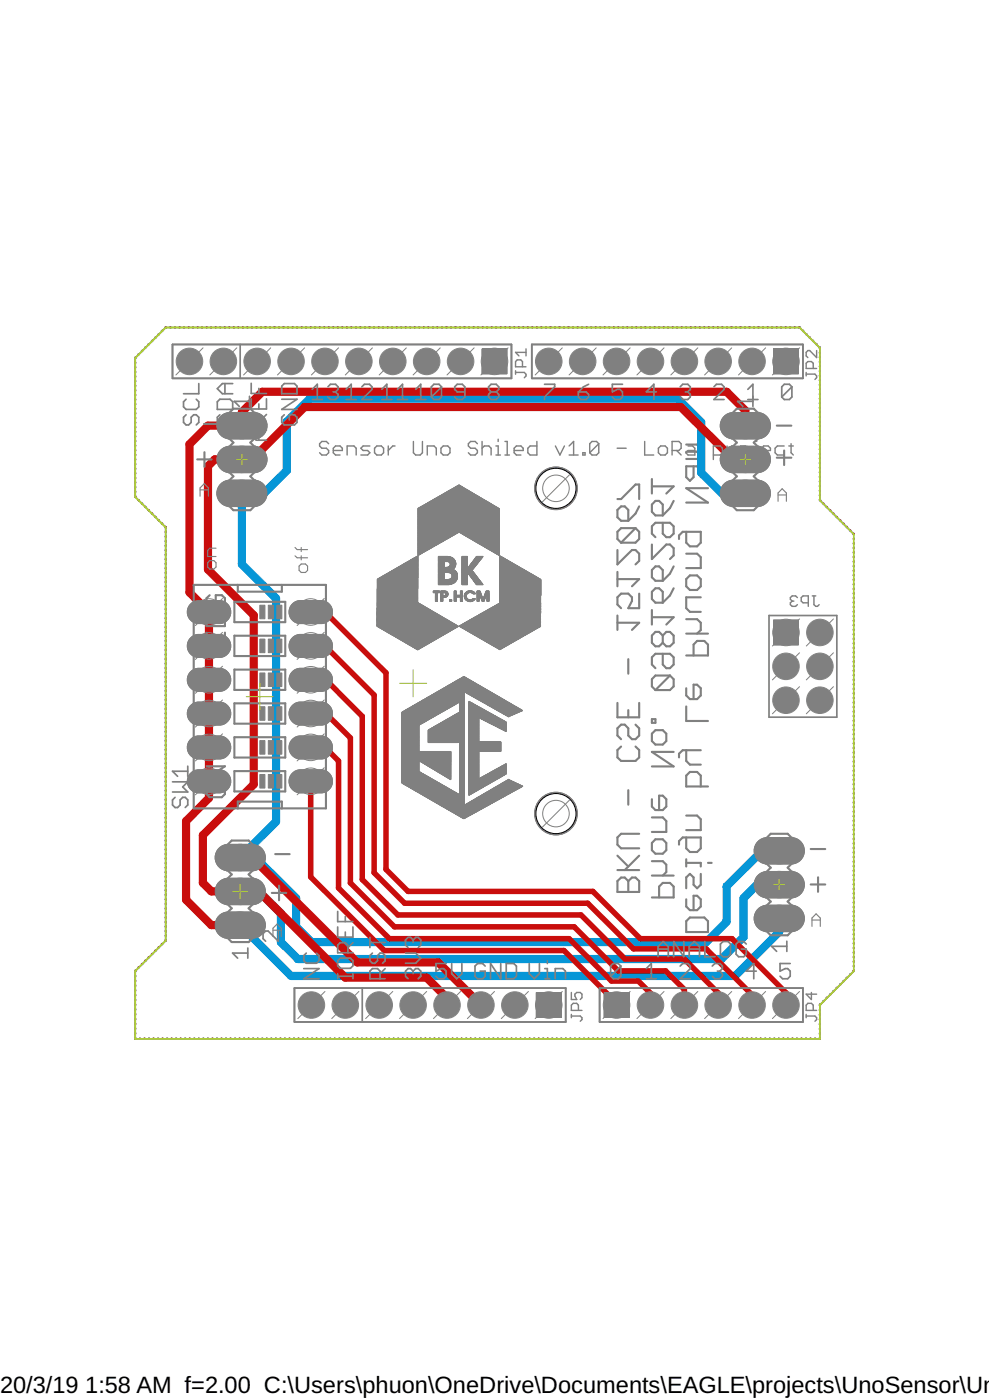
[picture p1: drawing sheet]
<svg xmlns="http://www.w3.org/2000/svg" width="148mm" height="210mm" viewBox="0 0 148 210" stroke-linecap="round" stroke-linejoin="round" font-family="sans-serif">
<defs><g id="words">
<g font-size="3.5">
<text x="0" y="208.9">20/3/19</text>
<text x="12.8" y="208.9">1:58 AM f=2.00 C:\Users\phuon\OneDrive\Documents\EAGLE\projects\UnoSensor\Un</text>
</g>
</g></defs>
<g fill="none" stroke="#808080" stroke-width=".32">
<path d="M92.5 76.5l.5-.6h.6l.5 .6v1.6h-1.1l-.5-.5zM92.5 74.8h.5l2.2-2.2h.6v2.2M95.2 79.2l.6 .5v1.1l-.6 .6h-2.2M95.2 79.2h-2.2l-.5 .5v1.1l.5 .6M95.2 79.2l-2.2 2.2M95.8 75.9l-.6 1.1-1.1 1.1M97.7 71.8v2.2M97.7 72.9h3.2l-1.1 1.1M98.2 75.1h.5l.6 .5v1.7h-1.1l-.5-.6v-1.1zM99.3 78.4v1.6l.5 .5h.6l.5-.5v-1.1l-.5-.5h-2.2l-.5 .5v1.1l.5 .5M100.9 75.1l-.5 1.1-1.1 1.1M102.8 79.7v1.7l.6 .5h1l.6-.5v-1.7h-2.7l-.6 .6v.5"/>
<path d="M102.8 67.7h1.6M102.8 66.7h1.6l.6 .5-.6 .5M103.9 69.9v1.6l-.5 .6-.6-.6v-1.6h1.6l.6 .6v1M104.4 67.7l.6 .6v.5h-2.2M106.1 73.2h-3.3l3.3 2.2h-3.3M92.5 82.5v2.1l2.2-2.1h.5l.6 .5v1.1l-.6 .5M92.5 85.7v2.2M92.5 92.3v2.1M92.5 93.4h3.3l-1.1 1M92.5 86.8h3.3l-1.1 1.1M94.1 98.8v2.2M95.8 89v2.2h-1.7l.6-1.1v-.5l-.6-.6h-1.1l-.5 .6v1l.5 .6"/>
<path d="M97.7 81.6v2.2l2.1-2.2h.6l.5 .6v1.1l-.5 .5M97.7 88.7l.5-.5h.5l.6 .5v1.7h-1.1l-.5-.6zM97.7 91.5v2.1M97.7 92.5h3.2l-1.1 1.1M98.2 84.9h.5l.6 .6v1.6h-1.1l-.5-.5v-1.1zM99.3 95.3l.5-.6h.6l.5 .6v1.1l-.5 .5h-.6l-.5-.5M99.3 98v1.6l.5 .6h.6l.5-.6v-1l-.5-.6h-2.2l-.5 .6v1l.5 .6M99.3 95.3l-.6-.6h-.5l-.5 .6v1.1l.5 .5h.5l.6-.5M99.3 95.3v1.1M100.9 88.2l-.5 1.1-1.1 1.1M100.9 84.9l-.5 1.1-1.1 1.1M102.8 98.3h3.3v-1.7l-.6-.5h-1.1l-.5 .5v1.7"/>
<path d="M102.8 83h1.6l.6 .5v1.7h-2.2M102.8 92.8h1.6l.6 .6v1.1l-.6 .5M102.8 95h3.3M103.4 86.3h1l.6 .5v1.1l-.6 .6h-1l-.6-.6v-1.1zM105 89.6h-2.2v1.6l.6 .5h1.6M92.5 105.4v2.1h3.3v-2.1M93 111.9l-.5 .6v1.1l.5 .5h2.2l.6-.5v-1.1l-.6-.6M94.1 106.5v1M94.1 118.5v2.1M95.2 108.6l.6 .6v1.1l-.6 .5h-.5l-.6-.5v-1.1l-.5-.6h-.6l-.5 .6v1.1l.5 .5M97.7 119.8v1.1l.5 .6h1.1l.5-.6v-1.1l-.5-.5h-.6v2.2M97.7 110l.5-.5h1.1l.5 .5v1.1l-.5 .5h-1.1l-.5-.5z"/>
<path d="M97.7 107.8h.5v.6h-.5zM100.4 101.3l.5 .5v1.1l-.5 .6h-2.2M100.4 101.3h-2.2l-.5 .5v1.1l.5 .6M100.4 101.3l-2.2 2.2M100.9 112.7h-3.2l3.2 2.2h-3.2M102.8 103.2v1.1l.6 .5h1l.6-.5v-1.1l-.6-.5h-.5v2.1M102.8 105.9v2.2h3.3M102.8 112.5v1.6l.6 .5h1.6M105 117.9v-1.6l-.6-.6h-1l-.6 .6v1.6h3.3M105 112.5h-2.7l-.6 .5v.6M92.5 132.1l.5-.5h.6l.5 .5 .6-.5h.5l.6 .5v1.6h-3.3zM92.5 130.5h3.3"/>
<path d="M92.5 128.3l1.6 1.6M94.1 132.1v1.6M95.8 125h-2.8l-.5 .6v1l.5 .6h2.8M95.8 128.3l-2.2 2.2M97.7 134.6h3.2v-1.7l-.5-.5h-1.1l-.6 .5v1.7M97.7 131.3h3.2M97.7 129.1h1.6l.5 .5v1.1l-.5 .6M97.7 122.6h1.6l.5 .5v1.6h-2.1M98.2 125.8h1.1l.5 .6v1.1l-.5 .5h-1.1l-.5-.5v-1.1zM102.8 125.6v1.6l.6 .5h1l.6-.5v-1.6h-2.7l-.6 .5v.5M102.8 128.8v1.1M102.8 134.8v1.1l.6 .6h1l.6-.6v-1.1l-.6-.5h-.5v2.2"/>
<path d="M102.8 122.3h1.6l.6 .5v1.7h-2.2M102.8 129.4h2.2v.5M103.4 137.6h2.1l.6 .5v1.6h-3.3v-1.6zM105 131v1.7l-.6 .5-.5-.5v-1.1l-.5-.6-.6 .6v1.6M106.1 129.4h.5"/>
</g>
<path d="M115.2 92.3h10.2v15.2h-10.2z" fill="none" stroke="#808080" stroke-width=".25"/>
<path d="M118.7 90.1l-.3 .3v.3l.3 .2h.5l.3-.2M118.7 90.1h.2M119.5 89.6l-.3-.3h-.5l-.3 .3v.3l.3 .2M121.1 90.4h-.8l-.3-.3v-.5l.3-.3h.8v1.6M121.7 89.3h.5M121.9 89.3v1.4l.3 .2h.3l.2-.2" fill="none" stroke="#808080" stroke-width=".21"/>
<g fill="#808080" stroke="#808080" stroke-width=".15">
<circle cx="83.3" cy="122" r="3.2"/>
<circle cx="83.3" cy="73.2" r="3.2"/>
<circle cx="112.7" cy="54.2" r="1.86"/>
<circle cx="107.6" cy="54.2" r="1.86"/>
<circle cx="102.5" cy="54.2" r="1.86"/>
<circle cx="97.5" cy="54.2" r="1.86"/>
<circle cx="92.4" cy="54.2" r="1.86"/>
<circle cx="87.3" cy="54.2" r="1.86"/>
<circle cx="82.2" cy="54.2" r="1.86"/>
<circle cx="69" cy="54.2" r="1.86"/>
<circle cx="63.9" cy="54.2" r="1.86"/>
<circle cx="58.8" cy="54.2" r="1.86"/>
<circle cx="53.8" cy="54.2" r="1.86"/>
<circle cx="48.7" cy="54.2" r="1.86"/>
<circle cx="43.6" cy="54.2" r="1.86"/>
<circle cx="38.5" cy="54.2" r="1.86"/>
<circle cx="33.5" cy="54.2" r="1.86"/>
<circle cx="28.4" cy="54.2" r="1.86"/>
<circle cx="46.7" cy="150.7" r="1.86"/>
<circle cx="51.7" cy="150.7" r="1.86"/>
<circle cx="56.8" cy="150.7" r="1.86"/>
<circle cx="61.9" cy="150.7" r="1.86"/>
<circle cx="67" cy="150.7" r="1.86"/>
<circle cx="72.1" cy="150.7" r="1.86"/>
<circle cx="77.1" cy="150.7" r="1.86"/>
<circle cx="97.5" cy="150.7" r="1.86"/>
<circle cx="102.5" cy="150.7" r="1.86"/>
<circle cx="107.6" cy="150.7" r="1.86"/>
<circle cx="112.7" cy="150.7" r="1.86"/>
<circle cx="117.7" cy="150.7" r="1.86"/>
<circle cx="117.7" cy="99.9" r="1.86"/>
<circle cx="117.7" cy="105" r="1.86"/>
<circle cx="122.8" cy="105" r="1.86"/>
<circle cx="122.8" cy="99.9" r="1.86"/>
<circle cx="122.8" cy="94.8" r="1.86"/>
</g>
<g fill="#808080" stroke="#808080" stroke-width=".15">
<path d="M115.9 52.3h3.7v3.7h-3.7z"/>
<path d="M72.2 52.3h3.7v3.7h-3.7z"/>
<path d="M80.3 148.8h3.8v3.7h-3.8z"/>
<path d="M90.5 148.8h3.7v3.7h-3.7z"/>
<path d="M115.9 93h3.7v3.7h-3.7z"/>
<path d="M32.7 137.5a2.03 2.03 0 0 1 1.3-.8h4a1.99 1.99 0 0 1 1.8 2 1.99 1.99 0 0 1-1.8 2h-4a1.99 1.99 0 0 1-1.3-3.2z"/>
<path d="M32.7 132.4a2.03 2.03 0 0 1 1.3-.7h4a1.99 1.99 0 0 1 1.8 2 1.99 1.99 0 0 1-1.8 1.9h-4a1.99 1.99 0 0 1-1.3-3.2z"/>
<path d="M32.7 127.3a2.03 2.03 0 0 1 1.3-.7h4a1.99 1.99 0 0 1 1.8 2 1.99 1.99 0 0 1-1.8 2h-4a1.99 1.99 0 0 1-1.3-3.3z"/>
<path d="M32.9 62.6a2.03 2.03 0 0 1 1.4-.8h3.9a1.99 1.99 0 0 1 1.8 2 1.99 1.99 0 0 1-1.8 2h-3.9a1.99 1.99 0 0 1-1.4-3.2z"/>
<path d="M33.2 67.4l1.1-.5h3.9a1.99 1.99 0 0 1 1.8 2 1.99 1.99 0 0 1-1.8 2h-3.9a1.99 1.99 0 0 1-1.7-1.4 1.99 1.99 0 0 1 .6-2.1z"/>
<path d="M33.2 72.4l1.1-.4h3.9a1.99 1.99 0 0 1 1.8 2 1.99 1.99 0 0 1-1.8 1.9h-3.9a1.99 1.99 0 0 1-1.7-1.4 1.99 1.99 0 0 1 .6-2.1z"/>
<path d="M108.4 62.6a2.03 2.03 0 0 1 1.3-.8h3.9a1.99 1.99 0 0 1 1.8 2 1.99 1.99 0 0 1-1.8 2h-3.9a1.99 1.99 0 0 1-1.3-3.2z"/>
<path d="M108.4 67.6a2.03 2.03 0 0 1 1.3-.7h3.9a1.99 1.99 0 0 1 1.8 2 1.99 1.99 0 0 1-1.8 2h-3.9a1.99 1.99 0 0 1-1.3-3.3z"/>
<path d="M108.4 72.7a2.03 2.03 0 0 1 1.3-.7h3.9a1.99 1.99 0 0 1 1.8 2 1.99 1.99 0 0 1-1.8 1.9h-3.9a1.99 1.99 0 0 1-1.3-3.2z"/>
<path d="M113.4 136.4a2.03 2.03 0 0 1 1.4-.7h3.9a1.99 1.99 0 0 1 1.8 2 1.99 1.99 0 0 1-1.8 2h-3.9a1.99 1.99 0 0 1-1.4-3.3z"/>
<path d="M113.4 131.4a2.03 2.03 0 0 1 1.4-.7h3.9a1.99 1.99 0 0 1 1.8 1.9 1.99 1.99 0 0 1-1.8 2h-3.9a1.99 1.99 0 0 1-1.4-3.2z"/>
<path d="M113.4 126.3a2.03 2.03 0 0 1 1.4-.7h3.9a1.99 1.99 0 0 1 1.8 2 1.99 1.99 0 0 1-1.8 1.9h-3.9a1.99 1.99 0 0 1-1.4-3.2z"/>
<path d="M43.7 116.1a1.67 1.67 0 0 1 1.2-.7h3.4a1.73 1.73 0 0 1 1.5 1.7 1.73 1.73 0 0 1-1.5 1.8h-3.4a1.73 1.73 0 0 1-1.2-2.8z"/>
<path d="M43.7 111a1.67 1.67 0 0 1 1.2-.7h3.4a1.73 1.73 0 0 1 1.5 1.8 1.73 1.73 0 0 1-1.5 1.7h-3.4a1.73 1.73 0 0 1-1.2-2.8z"/>
<path d="M28.4 90.7a1.67 1.67 0 0 1 1.2-.7h3.4a1.73 1.73 0 0 1 1.6 1.8 1.73 1.73 0 0 1-1.6 1.7h-3.4a1.73 1.73 0 0 1-1.2-2.8z"/>
<path d="M28.4 95.8a1.67 1.67 0 0 1 1.2-.7h3.4a1.73 1.73 0 0 1 1.6 1.7 1.73 1.73 0 0 1-1.6 1.8h-3.4a1.73 1.73 0 0 1-1.2-2.8z"/>
<path d="M43.7 105.9a1.67 1.67 0 0 1 1.2-.6h3.4a1.73 1.73 0 0 1 1.5 1.7 1.73 1.73 0 0 1-1.5 1.7h-3.4a1.73 1.73 0 0 1-1.2-2.8z"/>
<path d="M43.7 100.8a1.67 1.67 0 0 1 1.2-.6h3.4a1.73 1.73 0 0 1 1.5 1.7 1.73 1.73 0 0 1-1.5 1.8h-3.4a1.73 1.73 0 0 1-1.2-2.9z"/>
<path d="M43.7 90.7a1.67 1.67 0 0 1 1.2-.7h3.4a1.73 1.73 0 0 1 1.5 1.8 1.73 1.73 0 0 1-1.5 1.7h-3.4a1.73 1.73 0 0 1-1.2-2.8z"/>
<path d="M43.7 95.8a1.67 1.67 0 0 1 1.2-.7h3.4a1.73 1.73 0 0 1 1.5 1.7 1.73 1.73 0 0 1-1.5 1.8h-3.4a1.73 1.73 0 0 1-1.2-2.8z"/>
<path d="M28.4 100.8a1.67 1.67 0 0 1 1.2-.6h3.4a1.73 1.73 0 0 1 1.6 1.7 1.73 1.73 0 0 1-1.6 1.8h-3.4a1.73 1.73 0 0 1-1.2-2.9z"/>
<path d="M28.4 105.9a1.67 1.67 0 0 1 1.2-.6h3.4a1.73 1.73 0 0 1 1.6 1.7 1.73 1.73 0 0 1-1.6 1.7h-3.4a1.73 1.73 0 0 1-1.2-2.8z"/>
<path d="M28.4 111a1.67 1.67 0 0 1 1.2-.7h3.4a1.73 1.73 0 0 1 1.6 1.8 1.73 1.73 0 0 1-1.6 1.7h-3.4a1.73 1.73 0 0 1-1.2-2.8z"/>
<path d="M28.4 116.1a1.67 1.67 0 0 1 1.2-.7h3.4a1.73 1.73 0 0 1 1.6 1.7 1.73 1.73 0 0 1-1.6 1.8h-3.4a1.73 1.73 0 0 1-1.2-2.8z"/>
</g>
<path d="M111.7 74h-3.6l-3-3.1v-7.6l-3.6-3.5h-55.1l-3.4 3.4v7.3l-3.5 3.5h-3.3v10.6l5.2 5.1v33.5l-5.4 5.4h2.3l6.1 6.1v4.3l2.3 2.2h59.1l3.1-3v-5.3l5.5-5.6h.8l.3 .3h1.2M116.7 137.7v2l-6.6 6.6h-66.5l-7.6-7.6M116.7 132.6h-3.3l-2 2.1v5.8l-3.3 3.3h-63.5l-2.5-2.6v-4.3l-3.3-3.3h-2.8" fill="none" stroke="#0696d7" stroke-width="1.2"/>
<g fill="none" stroke="#0696d7" stroke-width=".32">
<path d="M20.3 54.3v.1M20.3 55v.1M20.3 55.7v.1M20.3 56.4v.1M20.3 57.1v.1M20.3 57.8v.1M20.3 58.5v.1M20.3 59.2v.1M20.3 59.9v.1M20.3 53.6v.1M20.8 53.1h-.1M21.3 52.6v.1"/>
<path d="M21.8 52.1l-.1 .1M22.3 51.6h-.1M22.8 51.1v.1M23.3 50.6l-.1 .1M23.8 50.1l-.1 .1M24.3 49.6l-.1 .1M24.9 49.1h-.2M25.5 49.1h.1M26.2 49.1h.1M26.9 49.1h.1M27.5 49.1h.1M28.2 49.1h.1"/>
<path d="M28.9 49.1h.1M29.6 49.1h.1M30.2 49.1h.1M30.9 49.1h.1M31.6 49.1h.1M32.3 49.1h.1M33 49.1h.1M33.6 49.1h.1M34.3 49.1h.1M35 49.1h.1M35.7 49.1h.1M36.3 49.1h.1"/>
<path d="M37 49.1h.1M37.7 49.1h.1M38.4 49.1h.1M39.1 49.1h.1M39.7 49.1h.1M40.4 49.1h.1M41.1 49.1h.1M41.8 49.1h.1M42.4 49.1h.1M43.1 49.1h.1M43.8 49.1h.1M44.5 49.1h.1"/>
<path d="M45.1 49.1h.1M45.8 49.1h.1M46.5 49.1h.1M47.2 49.1h.1M47.9 49.1h.1M48.5 49.1h.1M49.2 49.1h.1M49.9 49.1h.1M50.6 49.1h.1M51.2 49.1h.1M51.9 49.1h.1M52.6 49.1h.1"/>
<path d="M53.3 49.1h.1M54 49.1h.1M54.6 49.1h.1M55.3 49.1h.1M56 49.1h.1M56.7 49.1h.1M57.4 49.1h.1M58 49.1h.1M58.7 49.1h.1M59.4 49.1h.1M60.1 49.1h.1M60.7 49.1h.1"/>
<path d="M61.4 49.1h.1M62.1 49.1h.1M62.8 49.1h.1M63.5 49.1h.1M64.1 49.1h.1M64.8 49.1h.1M65.5 49.1h.1M66.2 49.1h.1M66.8 49.1h.1M67.5 49.1h.1M68.2 49.1h.1M68.9 49.1h.1"/>
<path d="M69.6 49.1h.1M70.2 49.1h.1M70.9 49.1h.1M71.6 49.1h.1M72.3 49.1h.1M72.9 49.1h.1M73.6 49.1h.1M74.3 49.1h.1M75 49.1h.1M75.6 49.1h.1M76.3 49.1h.1M77 49.1h.1"/>
<path d="M77.7 49.1h.1M78.4 49.1h.1M79 49.1h.1M79.7 49.1h.1M80.4 49.1h.1M81.1 49.1h.1M81.7 49.1h.1M82.4 49.1h.1M83.1 49.1h.1M83.8 49.1h.1M84.5 49.1h.1M85.1 49.1h.1"/>
<path d="M85.8 49.1h.1M86.5 49.1h.1M87.2 49.1h.1M87.8 49.1h.1M88.5 49.1h.1M89.2 49.1h.1M89.9 49.1h.1M90.6 49.1h.1M91.2 49.1h.1M91.9 49.1h.1M92.6 49.1h.1M93.3 49.1h.1"/>
<path d="M94 49.1h.1M94.6 49.1h.1M95.3 49.1h.1M96 49.1h.1M96.7 49.1h.1M97.3 49.1h.1M98 49.1h.1M98.7 49.1h.1M99.4 49.1h.1M100.1 49.1h.1M100.7 49.1h.1M101.4 49.1h.1"/>
<path d="M102.1 49.1h.1M102.8 49.1h.1M103.4 49.1h.1M104.1 49.1h.1M104.8 49.1h.1M105.5 49.1h.1M106.2 49.1h.1M106.8 49.1h.1M107.5 49.1h.1M108.2 49.1h.1M108.9 49.1h.1M109.5 49.1h.1"/>
<path d="M110.2 49.1h.1M110.9 49.1h.1M111.6 49.1h.1M112.2 49.1h.1M112.9 49.1h.1M113.6 49.1h.1M114.3 49.1h.1M115 49.1h.1M115.6 49.1h.1M116.3 49.1h.1M117 49.1h.1M117.7 49.1h.1"/>
<path d="M118.3 49.1h.1M119 49.1h.1M119.7 49.1h.2M120.3 49.6l.1 .1M120.8 50.1h.1M121.3 50.6h.1M121.8 51.1h.1M122.3 51.6h.1M122.8 52v.2M122.8 52.8v.1M122.8 53.5v.1M122.8 54.2v.1"/>
<path d="M122.8 54.9v.1M122.8 55.6v.1M122.8 56.3v.1M122.8 57h.1M122.8 57.6v.1M122.8 58.3v.1M122.8 59v.1M122.8 59.7v.1M20.3 60.6h.1M20.3 61.3h.1M20.3 61.9v.1M20.3 62.6v.1"/>
<path d="M20.3 63.3v.1M20.3 64v.1M20.3 64.7v.1M20.3 65.4v.1M20.3 66.1v.1M20.3 66.8v.1M20.3 67.5v.1M20.3 68.2v.1M20.3 68.9h.1M20.3 69.6h.1M20.3 70.2v.1M20.3 70.9v.1"/>
<path d="M20.3 71.6v.1M20.3 72.3v.1M20.3 73v.1M20.3 73.7v.1M20.3 74.4v.1M20.7 75l.1 .1M21.3 75.5h.1M21.7 76l.1 .1M22.2 76.5h.1M22.8 77h.1M23.2 77.5l.1 .1M23.7 78h.1"/>
<path d="M24.2 78.5h.1M24.7 79l.1 .1M24.8 79.7v.1M122.8 60.4v.1M122.8 61.1v.1M122.8 61.8v.1M122.8 62.5v.1M122.8 63.2h.1M122.8 63.9h.1M122.8 64.5v.1M122.8 65.2v.1M122.8 65.9v.1"/>
<path d="M122.8 66.6v.1M122.8 67.3v.1M122.8 68v.1M122.8 68.7v.1M122.8 69.4v.1M122.8 70.1h.1M122.8 70.8h.1M122.8 71.4v.1M122.8 72.1v.1M122.8 72.8v.1M122.8 73.5v.1M122.8 74.2v.1"/>
<path d="M122.8 74.9l.1 .2M123.3 75.5l.1 .1M123.8 76l.1 .1M124.3 76.5l.1 .1M124.8 77l.1 .1M125.3 77.5l.1 .1M125.8 78l.1 .1M126.3 78.5h.1M126.8 79l.1 .1M127.3 79.5l.1 .1M127.8 80l.1 .1M24.8 80.4v.1"/>
<path d="M24.8 81.1v.1M24.8 81.8v.1M24.8 82.4v.1M24.8 83.1v.1M24.8 83.8v.1M24.8 84.5v.1M24.8 85.2h.1M24.8 85.9h.1M24.8 86.5v.1M24.8 87.2v.1M24.8 87.9v.1M24.8 88.6h.1"/>
<path d="M24.8 89.2v.1M24.8 89.9v.1M24.8 90.6v.1M24.8 91.3v.1M24.8 92h.1M24.8 92.6v.1M24.8 93.3v.1M24.8 94v.1M24.8 94.7v.1M24.8 95.4h.1M24.8 96v.1M24.8 96.7v.1"/>
<path d="M24.8 97.4v.1M24.8 98.1v.1M24.8 98.8h.1M24.8 99.4v.1M127.9 80.8h.1M127.9 81.4v.1M127.9 82.1v.1M127.9 82.8v.1M127.9 83.5h.1M127.9 84.2h.1M127.9 84.8v.1M127.9 85.5v.1"/>
<path d="M127.9 86.2v.1M127.9 86.9v.1M127.9 87.6h.1M127.9 88.2v.1M127.9 88.9v.1M127.9 89.6v.1M127.9 90.3v.1M127.9 91h.1M127.9 91.7h.1M127.9 92.3v.1M127.9 93v.1M127.9 93.7v.1"/>
<path d="M127.9 94.4h.1M127.9 95.1h.1M127.9 95.7v.1M127.9 96.4v.1M127.9 97.1v.1M127.9 97.8v.1M127.9 98.5v.1M127.9 99.1v.1M127.9 99.8v.1M24.8 100.1v.1M24.8 100.8v.1M24.8 101.5v.1"/>
<path d="M24.8 102.2h.1M24.8 102.8v.1M24.8 103.5v.1M24.8 104.2v.1M24.8 104.9v.1M24.8 105.6h.1M24.8 106.2v.1M24.8 106.9v.1M24.8 107.6v.1M24.8 108.3v.1M24.8 109v.1M24.8 109.6v.1"/>
<path d="M24.8 110.3v.1M24.8 111v.1M24.8 111.7v.1M24.8 112.4h.1M24.8 113.1h.1M24.8 113.7v.1M24.8 114.4v.1M24.8 115.1v.1M24.8 115.8h.1M24.8 116.4v.1M24.8 117.1v.1M24.8 117.8v.1"/>
<path d="M24.8 118.5v.1M24.8 119.2h.1M24.8 119.8v.1M127.9 100.5v.1M127.9 101.2v.1M127.9 101.9v.1M127.9 102.6h.1M127.9 103.2v.1M127.9 103.9v.1M127.9 104.6v.1M127.9 105.3v.1M127.9 106h.1"/>
<path d="M127.9 106.6v.1M127.9 107.3v.1M127.9 108v.1M127.9 108.7v.1M127.9 109.4v.1M127.9 110v.1M127.9 110.7v.1M127.9 111.4v.1M127.9 112.1v.1M127.9 112.8v.1M127.9 113.5h.1M127.9 114.1v.1"/>
<path d="M127.9 114.8v.1M127.9 115.5v.1M127.9 116.2v.1M127.9 116.9h.1M127.9 117.5v.1M127.9 118.2v.1M127.9 118.9v.1M127.9 119.6v.1M24.8 120.5v.1M24.8 121.2v.1M24.8 121.9v.1M24.8 122.6h.1"/>
<path d="M24.8 123.2v.1M24.8 123.9v.1M24.8 124.6v.1M24.8 125.3v.1M24.8 126h.1M24.8 126.6v.1M24.8 127.3v.1M24.8 128v.1M24.8 128.7v.1M24.8 129.4h.1M24.8 130v.1M24.8 130.7v.1"/>
<path d="M24.8 131.4v.1M24.8 132.1v.1M24.8 132.8h.1M24.8 133.4v.1M24.8 134.1v.1M24.8 134.8v.1M24.8 135.5v.1M24.8 136.2h.1M24.8 136.8v.1M24.8 137.5v.1M24.8 138.2v.1M24.8 138.9v.1"/>
<path d="M24.8 139.6h.1M127.9 120.3v.1M127.9 120.9v.1M127.9 121.6v.1M127.9 122.3v.1M127.9 123v.1M127.9 123.7v.1M127.9 124.4h.1M127.9 125.1h.1M127.9 125.7v.1M127.9 126.4v.1M127.9 127.1v.1"/>
<path d="M127.9 127.8h.1M127.9 128.5h.1M127.9 129.1v.1M127.9 129.8v.1M127.9 130.5v.1M127.9 131.2v.1M127.9 131.9h.1M127.9 132.5v.1M127.9 133.2v.1M127.9 133.9v.1M127.9 134.6v.1M127.9 135.3h.1"/>
<path d="M127.9 136h.1M127.9 136.6v.1M127.9 137.3v.1M127.9 138v.1M127.9 138.7h.1M127.9 139.4h.1M20.3 155.6v.1M20.3 146.3v.1M20.3 147v.1M20.3 147.7v.1M20.3 148.4v.1M20.3 149.2v.1"/>
<path d="M20.3 149.9v.1M20.3 150.6v.1M20.3 151.3v.1M20.3 152v.1M20.3 152.7v.2M20.3 153.5v.1M20.3 154.2v.1M20.3 154.9v.1M20.3 145.5v.2M20.8 145l-.1 .1M20.9 155.7h.1M21.3 144.5v.1"/>
<path d="M21.6 155.7h.1M21.8 144l-.1 .1M22.3 155.7h.1M22.3 143.5l-.1 .1M22.8 143v.1M23 155.7h.1M23.3 142.5l-.1 .1M23.6 155.7h.1M23.8 142l-.1 .1M24.3 155.7h.1M24.3 141.5l-.1 .1M24.8 140.3h.1"/>
<path d="M24.8 140.9l-.1 .2M25 155.7h.1M25.7 155.7h.1M26.4 155.7h.1M27 155.7h.1M27.7 155.7h.1M28.4 155.7h.1M29.1 155.7h.1M29.8 155.7h.1M30.4 155.7h.1M31.1 155.7h.1M31.8 155.7h.1"/>
<path d="M32.5 155.7h.1M33.1 155.7h.1M33.8 155.7h.1M34.5 155.7h.1M35.2 155.7h.1M35.9 155.7h.1M36.5 155.7h.1M37.2 155.7h.1M37.9 155.7h.1M38.6 155.7h.1M39.3 155.7h.1M39.9 155.7h.1"/>
<path d="M40.6 155.7h.1M41.3 155.7h.1M42 155.7h.1M42.7 155.7h.1M43.3 155.7h.1M44 155.7h.1M44.7 155.7h.1M45.4 155.7h.1M46 155.7h.1M46.7 155.7h.1M47.4 155.7h.1M48.1 155.7h.1"/>
<path d="M48.8 155.7h.1M49.4 155.7h.1M50.1 155.7h.1M50.8 155.7h.1M51.5 155.7h.1M52.2 155.7h.1M52.8 155.7h.1M53.5 155.7h.1M54.2 155.7h.1M54.9 155.7h.1M55.5 155.7h.1M56.2 155.7h.1"/>
<path d="M56.9 155.7h.1M57.6 155.7h.1M58.3 155.7h.1M58.9 155.7h.1M59.6 155.7h.1M60.3 155.7h.1M61 155.7h.1M61.7 155.7h.1M62.3 155.7h.1M63 155.7h.1M63.7 155.7h.1M64.4 155.7h.1"/>
<path d="M65 155.7h.1M65.7 155.7h.1M66.4 155.7h.1M67.1 155.7h.1M67.8 155.7h.1M68.5 155.7h.1M69.1 155.7h.1M69.8 155.7h.1M70.5 155.7h.1M71.2 155.7h.1M71.8 155.7h.1M72.5 155.7h.1"/>
<path d="M73.2 155.7h.1M73.9 155.7h.1M74.5 155.7h.1M75.2 155.7h.1M75.9 155.7h.1M76.6 155.7h.1M77.3 155.7h.1M78 155.7h.1M78.6 155.7h.1M79.3 155.7h.1M80 155.7h.1M80.7 155.7h.1"/>
<path d="M81.3 155.7h.1M82 155.7h.1M82.7 155.7h.1M83.4 155.7h.1M84.1 155.7h.1M84.7 155.7h.1M85.4 155.7h.1M86.1 155.7h.1M86.8 155.7h.1M87.5 155.7h.1M88.1 155.7h.1M88.8 155.7h.1"/>
<path d="M89.5 155.7h.1M90.2 155.7h.1M90.8 155.7h.1M91.5 155.7h.1M92.2 155.7h.1M92.9 155.7h.1M93.6 155.7h.1M94.2 155.7h.1M94.9 155.7h.1M95.6 155.7h.1M96.3 155.7h.1M97 155.7h.1"/>
<path d="M97.6 155.7h.1M98.3 155.7h.1M99 155.7h.1M99.7 155.7h.1M100.4 155.7h.1M101 155.7h.1M101.7 155.7h.1M102.4 155.7h.1M103.1 155.7h.1M103.7 155.7h.1M104.4 155.7h.1M105.1 155.7h.1"/>
<path d="M105.8 155.7h.1M106.5 155.7h.1M107.1 155.7h.1M107.8 155.7h.1M108.5 155.7h.1M109.2 155.7h.1M109.9 155.7h.1M110.5 155.7h.1M111.2 155.7h.1M111.9 155.7h.1M112.6 155.7h.1M113.2 155.7h.1"/>
<path d="M113.9 155.7h.1M114.6 155.7h.1M115.3 155.7h.1M116 155.7h.1M116.6 155.7h.1M117.3 155.7h.1M118 155.7h.1M118.7 155.7h.1M119.4 155.7h.1M120 155.7h.1M120.7 155.7h.1M121.4 155.7h.1"/>
<path d="M122.1 155.7h.1M122.8 155.6l-.1 .1M122.8 151.4v.1M122.8 152.1v.1M122.8 152.8v.1M122.8 153.5v.1M122.8 154.2v.1M122.8 154.9v.1M122.9 150.6l-.1 .1M123.4 150.1l-.1 .1M123.9 149.6h-.1M124.4 149.1h-.1"/>
<path d="M124.9 148.6l-.1 .1M125.4 148.1h-.1M125.9 147.6h-.1M126.4 147.1l-.1 .1M126.9 146.6h-.1M127.4 146.1l-.1 .1M127.9 145.5l-.1 .1M127.9 140v.1M127.9 140.7v.1M127.9 141.4v.1M127.9 142.1v.1M127.9 142.8v.1"/>
<path d="M127.9 143.4v.1M127.9 144.1v.1M127.9 144.8v.1"/>
</g>
<path d="M116.1 52.5h3.3v3.3h-3.3z" fill="#0dab76" stroke="#0dab76" stroke-width=".15"/>
<circle cx="117.8" cy="54.2" r=".89" fill="#fff" stroke="#000" stroke-width=".15"/>
<circle cx="112.7" cy="54.2" r="1.65" fill="#0dab76" stroke="#0dab76" stroke-width=".15"/>
<circle cx="112.7" cy="54.2" r=".89" fill="#fff" stroke="#000" stroke-width=".15"/>
<circle cx="107.6" cy="54.2" r="1.65" fill="#0dab76" stroke="#0dab76" stroke-width=".15"/>
<circle cx="107.6" cy="54.2" r=".89" fill="#fff" stroke="#000" stroke-width=".15"/>
<circle cx="102.5" cy="54.2" r="1.65" fill="#0dab76" stroke="#0dab76" stroke-width=".15"/>
<circle cx="102.5" cy="54.2" r=".89" fill="#fff" stroke="#000" stroke-width=".15"/>
<circle cx="97.5" cy="54.2" r="1.65" fill="#0dab76" stroke="#0dab76" stroke-width=".15"/>
<circle cx="97.5" cy="54.2" r=".89" fill="#fff" stroke="#000" stroke-width=".15"/>
<circle cx="92.4" cy="54.2" r="1.65" fill="#0dab76" stroke="#0dab76" stroke-width=".15"/>
<circle cx="92.4" cy="54.2" r=".89" fill="#fff" stroke="#000" stroke-width=".15"/>
<circle cx="87.3" cy="54.2" r="1.65" fill="#0dab76" stroke="#0dab76" stroke-width=".15"/>
<circle cx="87.3" cy="54.2" r=".89" fill="#fff" stroke="#000" stroke-width=".15"/>
<circle cx="82.2" cy="54.2" r="1.65" fill="#0dab76" stroke="#0dab76" stroke-width=".15"/>
<circle cx="82.2" cy="54.2" r=".89" fill="#fff" stroke="#000" stroke-width=".15"/>
<path d="M72.4 52.5h3.3v3.3h-3.3z" fill="#0dab76" stroke="#0dab76" stroke-width=".15"/>
<circle cx="74.1" cy="54.2" r=".89" fill="#fff" stroke="#000" stroke-width=".15"/>
<circle cx="69" cy="54.2" r="1.65" fill="#0dab76" stroke="#0dab76" stroke-width=".15"/>
<circle cx="69" cy="54.2" r=".89" fill="#fff" stroke="#000" stroke-width=".15"/>
<circle cx="63.9" cy="54.2" r="1.65" fill="#0dab76" stroke="#0dab76" stroke-width=".15"/>
<circle cx="63.9" cy="54.2" r=".89" fill="#fff" stroke="#000" stroke-width=".15"/>
<circle cx="58.8" cy="54.2" r="1.65" fill="#0dab76" stroke="#0dab76" stroke-width=".15"/>
<circle cx="58.8" cy="54.2" r=".89" fill="#fff" stroke="#000" stroke-width=".15"/>
<circle cx="53.8" cy="54.2" r="1.65" fill="#0dab76" stroke="#0dab76" stroke-width=".15"/>
<circle cx="53.8" cy="54.2" r=".89" fill="#fff" stroke="#000" stroke-width=".15"/>
<circle cx="48.7" cy="54.2" r="1.65" fill="#0dab76" stroke="#0dab76" stroke-width=".15"/>
<circle cx="48.7" cy="54.2" r=".89" fill="#fff" stroke="#000" stroke-width=".15"/>
<circle cx="43.6" cy="54.2" r="1.65" fill="#0dab76" stroke="#0dab76" stroke-width=".15"/>
<circle cx="43.6" cy="54.2" r=".89" fill="#fff" stroke="#000" stroke-width=".15"/>
<circle cx="38.5" cy="54.2" r="1.65" fill="#0dab76" stroke="#0dab76" stroke-width=".15"/>
<circle cx="38.5" cy="54.2" r=".89" fill="#fff" stroke="#000" stroke-width=".15"/>
<circle cx="33.5" cy="54.2" r="1.65" fill="#0dab76" stroke="#0dab76" stroke-width=".15"/>
<circle cx="33.5" cy="54.2" r=".89" fill="#fff" stroke="#000" stroke-width=".15"/>
<circle cx="28.4" cy="54.2" r="1.65" fill="#0dab76" stroke="#0dab76" stroke-width=".15"/>
<circle cx="28.4" cy="54.2" r=".89" fill="#fff" stroke="#000" stroke-width=".15"/>
<circle cx="46.7" cy="150.7" r="1.65" fill="#0dab76" stroke="#0dab76" stroke-width=".15"/>
<circle cx="46.7" cy="150.7" r=".89" fill="#fff" stroke="#000" stroke-width=".15"/>
<circle cx="51.7" cy="150.7" r="1.65" fill="#0dab76" stroke="#0dab76" stroke-width=".15"/>
<circle cx="51.7" cy="150.7" r=".89" fill="#fff" stroke="#000" stroke-width=".15"/>
<circle cx="56.8" cy="150.7" r="1.65" fill="#0dab76" stroke="#0dab76" stroke-width=".15"/>
<circle cx="56.8" cy="150.7" r=".89" fill="#fff" stroke="#000" stroke-width=".15"/>
<circle cx="61.9" cy="150.7" r="1.65" fill="#0dab76" stroke="#0dab76" stroke-width=".15"/>
<circle cx="61.9" cy="150.7" r=".89" fill="#fff" stroke="#000" stroke-width=".15"/>
<circle cx="67" cy="150.7" r="1.65" fill="#0dab76" stroke="#0dab76" stroke-width=".15"/>
<circle cx="67" cy="150.7" r=".89" fill="#fff" stroke="#000" stroke-width=".15"/>
<circle cx="72.1" cy="150.7" r="1.65" fill="#0dab76" stroke="#0dab76" stroke-width=".15"/>
<circle cx="72.1" cy="150.7" r=".89" fill="#fff" stroke="#000" stroke-width=".15"/>
<circle cx="77.1" cy="150.7" r="1.65" fill="#0dab76" stroke="#0dab76" stroke-width=".15"/>
<circle cx="77.1" cy="150.7" r=".89" fill="#fff" stroke="#000" stroke-width=".15"/>
<path d="M80.6 149h3.3v3.3h-3.3z" fill="#0dab76" stroke="#0dab76" stroke-width=".15"/>
<circle cx="82.2" cy="150.7" r=".89" fill="#fff" stroke="#000" stroke-width=".15"/>
<path d="M90.7 149h3.3v3.3h-3.3z" fill="#0dab76" stroke="#0dab76" stroke-width=".15"/>
<circle cx="92.4" cy="150.7" r=".89" fill="#fff" stroke="#000" stroke-width=".15"/>
<circle cx="97.5" cy="150.7" r="1.65" fill="#0dab76" stroke="#0dab76" stroke-width=".15"/>
<circle cx="97.5" cy="150.7" r=".89" fill="#fff" stroke="#000" stroke-width=".15"/>
<circle cx="102.5" cy="150.7" r="1.65" fill="#0dab76" stroke="#0dab76" stroke-width=".15"/>
<circle cx="102.5" cy="150.7" r=".89" fill="#fff" stroke="#000" stroke-width=".15"/>
<circle cx="107.6" cy="150.7" r="1.65" fill="#0dab76" stroke="#0dab76" stroke-width=".15"/>
<circle cx="107.6" cy="150.7" r=".89" fill="#fff" stroke="#000" stroke-width=".15"/>
<circle cx="112.7" cy="150.7" r="1.65" fill="#0dab76" stroke="#0dab76" stroke-width=".15"/>
<circle cx="112.7" cy="150.7" r=".89" fill="#fff" stroke="#000" stroke-width=".15"/>
<circle cx="117.7" cy="150.7" r="1.65" fill="#0dab76" stroke="#0dab76" stroke-width=".15"/>
<circle cx="117.8" cy="150.7" r=".89" fill="#fff" stroke="#000" stroke-width=".15"/>
<path d="M116.1 93.2h3.3v3.3h-3.3z" fill="#0dab76" stroke="#0dab76" stroke-width=".15"/>
<circle cx="117.8" cy="94.8" r=".89" fill="#fff" stroke="#000" stroke-width=".15"/>
<circle cx="117.7" cy="99.9" r="1.65" fill="#0dab76" stroke="#0dab76" stroke-width=".15"/>
<circle cx="117.8" cy="99.9" r=".89" fill="#fff" stroke="#000" stroke-width=".15"/>
<circle cx="117.7" cy="105" r="1.65" fill="#0dab76" stroke="#0dab76" stroke-width=".15"/>
<circle cx="117.8" cy="105" r=".89" fill="#fff" stroke="#000" stroke-width=".15"/>
<circle cx="122.8" cy="105" r="1.65" fill="#0dab76" stroke="#0dab76" stroke-width=".15"/>
<circle cx="122.8" cy="105" r=".89" fill="#fff" stroke="#000" stroke-width=".15"/>
<circle cx="122.8" cy="99.9" r="1.65" fill="#0dab76" stroke="#0dab76" stroke-width=".15"/>
<circle cx="122.8" cy="99.9" r=".89" fill="#fff" stroke="#000" stroke-width=".15"/>
<circle cx="122.8" cy="94.8" r="1.65" fill="#0dab76" stroke="#0dab76" stroke-width=".15"/>
<circle cx="122.8" cy="94.8" r=".89" fill="#fff" stroke="#000" stroke-width=".15"/>
<path d="M34.2 138.7h3.6" fill="none" stroke="#0dab76" stroke-width="3.6"/>
<circle cx="36" cy="138.7" r="1.02" fill="#fff" stroke="#000" stroke-width=".15"/>
<path d="M34.2 133.6h3.6" fill="none" stroke="#0dab76" stroke-width="3.6"/>
<circle cx="36" cy="133.6" r="1.02" fill="#fff" stroke="#000" stroke-width=".15"/>
<path d="M34.2 128.6h3.6" fill="none" stroke="#0dab76" stroke-width="3.6"/>
<circle cx="36" cy="128.6" r="1.02" fill="#fff" stroke="#000" stroke-width=".15"/>
<path d="M34.5 63.8h3.5" fill="none" stroke="#0dab76" stroke-width="3.6"/>
<circle cx="36.2" cy="63.8" r="1.02" fill="#fff" stroke="#000" stroke-width=".15"/>
<path d="M34.5 68.9h3.5" fill="none" stroke="#0dab76" stroke-width="3.6"/>
<circle cx="36.2" cy="68.9" r="1.02" fill="#fff" stroke="#000" stroke-width=".15"/>
<path d="M34.5 74h3.5" fill="none" stroke="#0dab76" stroke-width="3.6"/>
<circle cx="36.2" cy="74" r="1.02" fill="#fff" stroke="#000" stroke-width=".15"/>
<path d="M109.9 63.8h3.5" fill="none" stroke="#0dab76" stroke-width="3.6"/>
<circle cx="111.7" cy="63.8" r="1.02" fill="#fff" stroke="#000" stroke-width=".15"/>
<path d="M109.9 68.9h3.5" fill="none" stroke="#0dab76" stroke-width="3.6"/>
<circle cx="111.7" cy="68.9" r="1.02" fill="#fff" stroke="#000" stroke-width=".15"/>
<path d="M109.9 74h3.5" fill="none" stroke="#0dab76" stroke-width="3.6"/>
<circle cx="111.7" cy="74" r="1.02" fill="#fff" stroke="#000" stroke-width=".15"/>
<path d="M115 137.7h3.5" fill="none" stroke="#0dab76" stroke-width="3.6"/>
<circle cx="116.7" cy="137.7" r="1.02" fill="#fff" stroke="#000" stroke-width=".15"/>
<path d="M115 132.6h3.5" fill="none" stroke="#0dab76" stroke-width="3.6"/>
<circle cx="116.7" cy="132.6" r="1.02" fill="#fff" stroke="#000" stroke-width=".15"/>
<path d="M115 127.6h3.5" fill="none" stroke="#0dab76" stroke-width="3.6"/>
<circle cx="116.7" cy="127.6" r="1.02" fill="#fff" stroke="#000" stroke-width=".15"/>
<path d="M45 117.1h3.1" fill="none" stroke="#0dab76" stroke-width="3"/>
<circle cx="46.5" cy="117.1" r=".8" fill="#fff" stroke="#000" stroke-width=".15"/>
<path d="M45 112.1h3.1" fill="none" stroke="#0dab76" stroke-width="3"/>
<circle cx="46.5" cy="112.1" r=".8" fill="#fff" stroke="#000" stroke-width=".15"/>
<path d="M29.8 91.8h3" fill="none" stroke="#0dab76" stroke-width="3"/>
<circle cx="31.3" cy="91.8" r=".8" fill="#fff" stroke="#000" stroke-width=".15"/>
<path d="M29.8 96.8h3" fill="none" stroke="#0dab76" stroke-width="3"/>
<circle cx="31.3" cy="96.8" r=".8" fill="#fff" stroke="#000" stroke-width=".15"/>
<path d="M45 107h3.1" fill="none" stroke="#0dab76" stroke-width="3"/>
<circle cx="46.5" cy="107" r=".8" fill="#fff" stroke="#000" stroke-width=".15"/>
<path d="M45 101.9h3.1" fill="none" stroke="#0dab76" stroke-width="3"/>
<circle cx="46.5" cy="101.9" r=".8" fill="#fff" stroke="#000" stroke-width=".15"/>
<path d="M45 91.8h3.1" fill="none" stroke="#0dab76" stroke-width="3"/>
<circle cx="46.5" cy="91.8" r=".8" fill="#fff" stroke="#000" stroke-width=".15"/>
<path d="M45 96.8h3.1" fill="none" stroke="#0dab76" stroke-width="3"/>
<circle cx="46.5" cy="96.8" r=".8" fill="#fff" stroke="#000" stroke-width=".15"/>
<path d="M29.8 101.9h3" fill="none" stroke="#0dab76" stroke-width="3"/>
<circle cx="31.3" cy="101.9" r=".8" fill="#fff" stroke="#000" stroke-width=".15"/>
<path d="M29.8 107h3" fill="none" stroke="#0dab76" stroke-width="3"/>
<circle cx="31.3" cy="107" r=".8" fill="#fff" stroke="#000" stroke-width=".15"/>
<path d="M29.8 112.1h3" fill="none" stroke="#0dab76" stroke-width="3"/>
<circle cx="31.3" cy="112.1" r=".8" fill="#fff" stroke="#000" stroke-width=".15"/>
<path d="M29.8 117.1h3" fill="none" stroke="#0dab76" stroke-width="3"/>
<circle cx="31.3" cy="117.1" r=".8" fill="#fff" stroke="#000" stroke-width=".15"/>
<path d="M111.7 63.8v-2.3l-2.8-2.8h-69.6l-3.1 3.1v2h-5l-2.8 2.8v22.2l2.9 3v27.9l-3.4 3.4v11.8l3.8 3.8h4.3M111.7 68.9h-1.8l-7.9-7.9h-56.4l-7.8 7.9h-5.6l-1 1v15.5l6.8 6.8v25.4l-7.6 7.6v7.2l1.3 1.2h7.1l12.9 13h12.2l3.1 3v1.1M36 128.6h1.8l15.7 15.7h12.2l6.4 6.4" fill="none" stroke="#c90d0c" stroke-width="1.2"/>
<path d="M46.5 96.8h2.2l7.3 7.4v26.7l4.6 4.5h27.5l6.8 6.9h10.9l6.9 6.9v1.5M46.6 91.7l2.1 .1 9.1 9.1v29.4l3.3 3.3h27.7l7.1 7.1h13.8l8.1 8.1v1.9M46.5 117.1v14.4l11.1 11h26.9l7.9 7.9v.3M46.5 107h2.3l3.7 3.6v21.8l6.6 6.6h26.9l6.6 6.6h7.1l2.8 2.8v2.3M46.5 101.9h.1M46.5 112.1h2.3l1.9 2v19l7.6 7.6h27l6.3 6.4h4l1.9 1.8v1.8M46.5 101.9h2.3l5.5 5.5v24.5l5.3 5.3h27.4l6.6 6.6h8.9l5.1 5.1v1.8" fill="none" stroke="#c90d0c" stroke-width=".83"/>
<g fill="none" stroke="#c90d0c" stroke-width=".32">
<path d="M20.3 54.3v.1M20.3 55v.1M20.3 55.7v.1M20.3 56.4v.1M20.3 57.1v.1M20.3 57.8v.1M20.3 58.5v.1M20.3 59.2v.1M20.3 59.9v.1M20.3 53.6v.1M20.8 53.1h-.1M21.3 52.6v.1"/>
<path d="M21.8 52.1l-.1 .1M22.3 51.6h-.1M22.8 51.1v.1M23.3 50.6l-.1 .1M23.8 50.1l-.1 .1M24.3 49.6l-.1 .1M24.9 49.1h-.2M25.5 49.1h.1M26.2 49.1h.1M26.9 49.1h.1M27.5 49.1h.1M28.2 49.1h.1"/>
<path d="M28.9 49.1h.1M29.6 49.1h.1M30.2 49.1h.1M30.9 49.1h.1M31.6 49.1h.1M32.3 49.1h.1M33 49.1h.1M33.6 49.1h.1M34.3 49.1h.1M35 49.1h.1M35.7 49.1h.1M36.3 49.1h.1"/>
<path d="M37 49.1h.1M37.7 49.1h.1M38.4 49.1h.1M39.1 49.1h.1M39.7 49.1h.1M40.4 49.1h.1M41.1 49.1h.1M41.8 49.1h.1M42.4 49.1h.1M43.1 49.1h.1M43.8 49.1h.1M44.5 49.1h.1"/>
<path d="M45.1 49.1h.1M45.8 49.1h.1M46.5 49.1h.1M47.2 49.1h.1M47.9 49.1h.1M48.5 49.1h.1M49.2 49.1h.1M49.9 49.1h.1M50.6 49.1h.1M51.2 49.1h.1M51.9 49.1h.1M52.6 49.1h.1"/>
<path d="M53.3 49.1h.1M54 49.1h.1M54.6 49.1h.1M55.3 49.1h.1M56 49.1h.1M56.7 49.1h.1M57.4 49.1h.1M58 49.1h.1M58.7 49.1h.1M59.4 49.1h.1M60.1 49.1h.1M60.7 49.1h.1"/>
<path d="M61.4 49.1h.1M62.1 49.1h.1M62.8 49.1h.1M63.5 49.1h.1M64.1 49.1h.1M64.8 49.1h.1M65.5 49.1h.1M66.2 49.1h.1M66.8 49.1h.1M67.5 49.1h.1M68.2 49.1h.1M68.9 49.1h.1"/>
<path d="M69.6 49.1h.1M70.2 49.1h.1M70.9 49.1h.1M71.6 49.1h.1M72.3 49.1h.1M72.9 49.1h.1M73.6 49.1h.1M74.3 49.1h.1M75 49.1h.1M75.6 49.1h.1M76.3 49.1h.1M77 49.1h.1"/>
<path d="M77.7 49.1h.1M78.4 49.1h.1M79 49.1h.1M79.7 49.1h.1M80.4 49.1h.1M81.1 49.1h.1M81.7 49.1h.1M82.4 49.1h.1M83.1 49.1h.1M83.8 49.1h.1M84.5 49.1h.1M85.1 49.1h.1"/>
<path d="M85.8 49.1h.1M86.5 49.1h.1M87.2 49.1h.1M87.8 49.1h.1M88.5 49.1h.1M89.2 49.1h.1M89.9 49.1h.1M90.6 49.1h.1M91.2 49.1h.1M91.9 49.1h.1M92.6 49.1h.1M93.3 49.1h.1"/>
<path d="M94 49.1h.1M94.6 49.1h.1M95.3 49.1h.1M96 49.1h.1M96.7 49.1h.1M97.3 49.1h.1M98 49.1h.1M98.7 49.1h.1M99.4 49.1h.1M100.1 49.1h.1M100.7 49.1h.1M101.4 49.1h.1"/>
<path d="M102.1 49.1h.1M102.8 49.1h.1M103.4 49.1h.1M104.1 49.1h.1M104.8 49.1h.1M105.5 49.1h.1M106.2 49.1h.1M106.8 49.1h.1M107.5 49.1h.1M108.2 49.1h.1M108.9 49.1h.1M109.5 49.1h.1"/>
<path d="M110.2 49.1h.1M110.9 49.1h.1M111.6 49.1h.1M112.2 49.1h.1M112.9 49.1h.1M113.6 49.1h.1M114.3 49.1h.1M115 49.1h.1M115.6 49.1h.1M116.3 49.1h.1M117 49.1h.1M117.7 49.1h.1"/>
<path d="M118.3 49.1h.1M119 49.1h.1M119.7 49.1h.2M120.3 49.6l.1 .1M120.8 50.1h.1M121.3 50.6h.1M121.8 51.1h.1M122.3 51.6h.1M122.8 52v.2M122.8 52.8v.1M122.8 53.5v.1M122.8 54.2v.1"/>
<path d="M122.8 54.9v.1M122.8 55.6v.1M122.8 56.3v.1M122.8 57h.1M122.8 57.6v.1M122.8 58.3v.1M122.8 59v.1M122.8 59.7v.1M20.3 60.6h.1M20.3 61.3h.1M20.3 61.9v.1M20.3 62.6v.1"/>
<path d="M20.3 63.3v.1M20.3 64v.1M20.3 64.7v.1M20.3 65.4v.1M20.3 66.1v.1M20.3 66.8v.1M20.3 67.5v.1M20.3 68.2v.1M20.3 68.9h.1M20.3 69.6h.1M20.3 70.2v.1M20.3 70.9v.1"/>
<path d="M20.3 71.6v.1M20.3 72.3v.1M20.3 73v.1M20.3 73.7v.1M20.3 74.4v.1M20.7 75l.1 .1M21.3 75.5h.1M21.7 76l.1 .1M22.2 76.5h.1M22.8 77h.1M23.2 77.5l.1 .1M23.7 78h.1"/>
<path d="M24.2 78.5h.1M24.7 79l.1 .1M24.8 79.7v.1M122.8 60.4v.1M122.8 61.1v.1M122.8 61.8v.1M122.8 62.5v.1M122.8 63.2h.1M122.8 63.9h.1M122.8 64.5v.1M122.8 65.2v.1M122.8 65.9v.1"/>
<path d="M122.8 66.6v.1M122.8 67.3v.1M122.8 68v.1M122.8 68.7v.1M122.8 69.4v.1M122.8 70.1h.1M122.8 70.8h.1M122.8 71.4v.1M122.8 72.1v.1M122.8 72.8v.1M122.8 73.5v.1M122.8 74.2v.1"/>
<path d="M122.8 74.9l.1 .2M123.3 75.5l.1 .1M123.8 76l.1 .1M124.3 76.5l.1 .1M124.8 77l.1 .1M125.3 77.5l.1 .1M125.8 78l.1 .1M126.3 78.5h.1M126.8 79l.1 .1M127.3 79.5l.1 .1M127.8 80l.1 .1M24.8 80.4v.1"/>
<path d="M24.8 81.1v.1M24.8 81.8v.1M24.8 82.4v.1M24.8 83.1v.1M24.8 83.8v.1M24.8 84.5v.1M24.8 85.2h.1M24.8 85.9h.1M24.8 86.5v.1M24.8 87.2v.1M24.8 87.9v.1M24.8 88.6h.1"/>
<path d="M24.8 89.2v.1M24.8 89.9v.1M24.8 90.6v.1M24.8 91.3v.1M24.8 92h.1M24.8 92.6v.1M24.8 93.3v.1M24.8 94v.1M24.8 94.7v.1M24.8 95.4h.1M24.8 96v.1M24.8 96.7v.1"/>
<path d="M24.8 97.4v.1M24.8 98.1v.1M24.8 98.8h.1M24.8 99.4v.1M127.9 80.8h.1M127.9 81.4v.1M127.9 82.1v.1M127.9 82.8v.1M127.9 83.5h.1M127.9 84.2h.1M127.9 84.8v.1M127.9 85.5v.1"/>
<path d="M127.9 86.2v.1M127.9 86.9v.1M127.9 87.6h.1M127.9 88.2v.1M127.9 88.9v.1M127.9 89.6v.1M127.9 90.3v.1M127.9 91h.1M127.9 91.7h.1M127.9 92.3v.1M127.9 93v.1M127.9 93.7v.1"/>
<path d="M127.9 94.4h.1M127.9 95.1h.1M127.9 95.7v.1M127.9 96.4v.1M127.9 97.1v.1M127.9 97.8v.1M127.9 98.5v.1M127.9 99.1v.1M127.9 99.8v.1M24.8 100.1v.1M24.8 100.8v.1M24.8 101.5v.1"/>
<path d="M24.8 102.2h.1M24.8 102.8v.1M24.8 103.5v.1M24.8 104.2v.1M24.8 104.9v.1M24.8 105.6h.1M24.8 106.2v.1M24.8 106.9v.1M24.8 107.6v.1M24.8 108.3v.1M24.8 109v.1M24.8 109.6v.1"/>
<path d="M24.8 110.3v.1M24.8 111v.1M24.8 111.7v.1M24.8 112.4h.1M24.8 113.1h.1M24.8 113.7v.1M24.8 114.4v.1M24.8 115.1v.1M24.8 115.8h.1M24.8 116.4v.1M24.8 117.1v.1M24.8 117.8v.1"/>
<path d="M24.8 118.5v.1M24.8 119.2h.1M24.8 119.8v.1M127.9 100.5v.1M127.9 101.2v.1M127.9 101.9v.1M127.9 102.6h.1M127.9 103.2v.1M127.9 103.9v.1M127.9 104.6v.1M127.9 105.3v.1M127.9 106h.1"/>
<path d="M127.9 106.6v.1M127.9 107.3v.1M127.9 108v.1M127.9 108.7v.1M127.9 109.4v.1M127.9 110v.1M127.9 110.7v.1M127.9 111.4v.1M127.9 112.1v.1M127.9 112.8v.1M127.9 113.5h.1M127.9 114.1v.1"/>
<path d="M127.9 114.8v.1M127.9 115.5v.1M127.9 116.2v.1M127.9 116.9h.1M127.9 117.5v.1M127.9 118.2v.1M127.9 118.9v.1M127.9 119.6v.1M24.8 120.5v.1M24.8 121.2v.1M24.8 121.9v.1M24.8 122.6h.1"/>
<path d="M24.8 123.2v.1M24.8 123.9v.1M24.8 124.6v.1M24.8 125.3v.1M24.8 126h.1M24.8 126.6v.1M24.8 127.3v.1M24.8 128v.1M24.8 128.7v.1M24.8 129.4h.1M24.8 130v.1M24.8 130.7v.1"/>
<path d="M24.8 131.4v.1M24.8 132.1v.1M24.8 132.8h.1M24.8 133.4v.1M24.8 134.1v.1M24.8 134.8v.1M24.8 135.5v.1M24.8 136.2h.1M24.8 136.8v.1M24.8 137.5v.1M24.8 138.2v.1M24.8 138.9v.1"/>
<path d="M24.8 139.6h.1M127.9 120.3v.1M127.9 120.9v.1M127.9 121.6v.1M127.9 122.3v.1M127.9 123v.1M127.9 123.7v.1M127.9 124.4h.1M127.9 125.1h.1M127.9 125.7v.1M127.9 126.4v.1M127.9 127.1v.1"/>
<path d="M127.9 127.8h.1M127.9 128.5h.1M127.9 129.1v.1M127.9 129.8v.1M127.9 130.5v.1M127.9 131.2v.1M127.9 131.9h.1M127.9 132.5v.1M127.9 133.2v.1M127.9 133.9v.1M127.9 134.6v.1M127.9 135.3h.1"/>
<path d="M127.9 136h.1M127.9 136.6v.1M127.9 137.3v.1M127.9 138v.1M127.9 138.7h.1M127.9 139.4h.1M20.3 146.3v.1M20.3 147v.1M20.3 147.7v.1M20.3 148.4v.1M20.3 149.2v.1M20.3 149.9v.1"/>
<path d="M20.3 150.6v.1M20.3 151.3v.1M20.3 152v.1M20.3 152.7v.2M20.3 153.5v.1M20.3 154.2v.1M20.3 154.9v.1M20.3 155.6v.1M20.3 145.5v.2M20.8 145l-.1 .1M20.9 155.7h.1M21.3 144.5v.1"/>
<path d="M21.6 155.7h.1M21.8 144l-.1 .1M22.3 155.7h.1M22.3 143.5l-.1 .1M22.8 143v.1M23 155.7h.1M23.3 142.5l-.1 .1M23.6 155.7h.1M23.8 142l-.1 .1M24.3 141.5l-.1 .1M24.3 155.7h.1M24.8 140.3h.1"/>
<path d="M24.8 140.9l-.1 .2M25 155.7h.1M25.7 155.7h.1M26.4 155.7h.1M27 155.7h.1M27.7 155.7h.1M28.4 155.7h.1M29.1 155.7h.1M29.8 155.7h.1M30.4 155.7h.1M31.1 155.7h.1M31.8 155.7h.1"/>
<path d="M32.5 155.7h.1M33.1 155.7h.1M33.8 155.7h.1M34.5 155.7h.1M35.2 155.7h.1M35.9 155.7h.1M36.5 155.7h.1M37.2 155.7h.1M37.9 155.7h.1M38.6 155.7h.1M39.3 155.7h.1M39.9 155.7h.1"/>
<path d="M40.6 155.7h.1M41.3 155.7h.1M42 155.7h.1M42.7 155.7h.1M43.3 155.7h.1M44 155.7h.1M44.7 155.7h.1M45.4 155.7h.1M46 155.7h.1M46.7 155.7h.1M47.4 155.7h.1M48.1 155.7h.1"/>
<path d="M48.8 155.7h.1M49.4 155.7h.1M50.1 155.7h.1M50.8 155.7h.1M51.5 155.7h.1M52.2 155.7h.1M52.8 155.7h.1M53.5 155.7h.1M54.2 155.7h.1M54.9 155.7h.1M55.5 155.7h.1M56.2 155.7h.1"/>
<path d="M56.9 155.7h.1M57.6 155.7h.1M58.3 155.7h.1M58.9 155.7h.1M59.6 155.7h.1M60.3 155.7h.1M61 155.7h.1M61.7 155.7h.1M62.3 155.7h.1M63 155.7h.1M63.7 155.7h.1M64.4 155.7h.1"/>
<path d="M65 155.7h.1M65.7 155.7h.1M66.4 155.7h.1M67.1 155.7h.1M67.8 155.7h.1M68.5 155.7h.1M69.1 155.7h.1M69.8 155.7h.1M70.5 155.7h.1M71.2 155.7h.1M71.8 155.7h.1M72.5 155.7h.1"/>
<path d="M73.2 155.7h.1M73.9 155.7h.1M74.5 155.7h.1M75.2 155.7h.1M75.9 155.7h.1M76.6 155.7h.1M77.3 155.7h.1M78 155.7h.1M78.6 155.7h.1M79.3 155.7h.1M80 155.7h.1M80.7 155.7h.1"/>
<path d="M81.3 155.7h.1M82 155.7h.1M82.7 155.7h.1M83.4 155.7h.1M84.1 155.7h.1M84.7 155.7h.1M85.4 155.7h.1M86.1 155.7h.1M86.8 155.7h.1M87.5 155.7h.1M88.1 155.7h.1M88.8 155.7h.1"/>
<path d="M89.5 155.7h.1M90.2 155.7h.1M90.8 155.7h.1M91.5 155.7h.1M92.2 155.7h.1M92.9 155.7h.1M93.6 155.7h.1M94.2 155.7h.1M94.9 155.7h.1M95.6 155.7h.1M96.3 155.7h.1M97 155.7h.1"/>
<path d="M97.6 155.7h.1M98.3 155.7h.1M99 155.7h.1M99.7 155.7h.1M100.4 155.7h.1M101 155.7h.1M101.7 155.7h.1M102.4 155.7h.1M103.1 155.7h.1M103.7 155.7h.1M104.4 155.7h.1M105.1 155.7h.1"/>
<path d="M105.8 155.7h.1M106.5 155.7h.1M107.1 155.7h.1M107.8 155.7h.1M108.5 155.7h.1M109.2 155.7h.1M109.9 155.7h.1M110.5 155.7h.1M111.2 155.7h.1M111.9 155.7h.1M112.6 155.7h.1M113.2 155.7h.1"/>
<path d="M113.9 155.7h.1M114.6 155.7h.1M115.3 155.7h.1M116 155.7h.1M116.6 155.7h.1M117.3 155.7h.1M118 155.7h.1M118.7 155.7h.1M119.4 155.7h.1M120 155.7h.1M120.7 155.7h.1M121.4 155.7h.1"/>
<path d="M122.1 155.7h.1M122.8 151.4v.1M122.8 152.1v.1M122.8 152.8v.1M122.8 153.5v.1M122.8 154.2v.1M122.8 154.9v.1M122.8 155.6l-.1 .1M122.9 150.6l-.1 .1M123.4 150.1l-.1 .1M123.9 149.6h-.1M124.4 149.1h-.1"/>
<path d="M124.9 148.6l-.1 .1M125.4 148.1h-.1M125.9 147.6h-.1M126.4 147.1l-.1 .1M126.9 146.6h-.1M127.4 146.1l-.1 .1M127.9 145.5l-.1 .1M127.9 140v.1M127.9 140.7v.1M127.9 141.4v.1M127.9 142.1v.1M127.9 142.8v.1"/>
<path d="M127.9 143.4v.1M127.9 144.1v.1M127.9 144.8v.1"/>
</g>
<path d="M116.1 52.5h3.3v3.3h-3.3z" fill="#0dab76" stroke="#0dab76" stroke-width=".15"/>
<circle cx="117.8" cy="54.2" r=".89" fill="#fff" stroke="#000" stroke-width=".15"/>
<circle cx="112.7" cy="54.2" r="1.65" fill="#0dab76" stroke="#0dab76" stroke-width=".15"/>
<circle cx="112.7" cy="54.2" r=".89" fill="#fff" stroke="#000" stroke-width=".15"/>
<circle cx="107.6" cy="54.2" r="1.65" fill="#0dab76" stroke="#0dab76" stroke-width=".15"/>
<circle cx="107.6" cy="54.2" r=".89" fill="#fff" stroke="#000" stroke-width=".15"/>
<circle cx="102.5" cy="54.2" r="1.65" fill="#0dab76" stroke="#0dab76" stroke-width=".15"/>
<circle cx="102.5" cy="54.2" r=".89" fill="#fff" stroke="#000" stroke-width=".15"/>
<circle cx="97.5" cy="54.2" r="1.65" fill="#0dab76" stroke="#0dab76" stroke-width=".15"/>
<circle cx="97.5" cy="54.2" r=".89" fill="#fff" stroke="#000" stroke-width=".15"/>
<circle cx="92.4" cy="54.2" r="1.65" fill="#0dab76" stroke="#0dab76" stroke-width=".15"/>
<circle cx="92.4" cy="54.2" r=".89" fill="#fff" stroke="#000" stroke-width=".15"/>
<circle cx="87.3" cy="54.2" r="1.65" fill="#0dab76" stroke="#0dab76" stroke-width=".15"/>
<circle cx="87.3" cy="54.2" r=".89" fill="#fff" stroke="#000" stroke-width=".15"/>
<circle cx="82.2" cy="54.2" r="1.65" fill="#0dab76" stroke="#0dab76" stroke-width=".15"/>
<circle cx="82.2" cy="54.2" r=".89" fill="#fff" stroke="#000" stroke-width=".15"/>
<path d="M72.4 52.5h3.3v3.3h-3.3z" fill="#0dab76" stroke="#0dab76" stroke-width=".15"/>
<circle cx="74.1" cy="54.2" r=".89" fill="#fff" stroke="#000" stroke-width=".15"/>
<circle cx="69" cy="54.2" r="1.65" fill="#0dab76" stroke="#0dab76" stroke-width=".15"/>
<circle cx="69" cy="54.2" r=".89" fill="#fff" stroke="#000" stroke-width=".15"/>
<circle cx="63.9" cy="54.2" r="1.65" fill="#0dab76" stroke="#0dab76" stroke-width=".15"/>
<circle cx="63.9" cy="54.2" r=".89" fill="#fff" stroke="#000" stroke-width=".15"/>
<circle cx="58.8" cy="54.2" r="1.65" fill="#0dab76" stroke="#0dab76" stroke-width=".15"/>
<circle cx="58.8" cy="54.2" r=".89" fill="#fff" stroke="#000" stroke-width=".15"/>
<circle cx="53.8" cy="54.2" r="1.65" fill="#0dab76" stroke="#0dab76" stroke-width=".15"/>
<circle cx="53.8" cy="54.2" r=".89" fill="#fff" stroke="#000" stroke-width=".15"/>
<circle cx="48.7" cy="54.2" r="1.65" fill="#0dab76" stroke="#0dab76" stroke-width=".15"/>
<circle cx="48.7" cy="54.2" r=".89" fill="#fff" stroke="#000" stroke-width=".15"/>
<circle cx="43.6" cy="54.2" r="1.65" fill="#0dab76" stroke="#0dab76" stroke-width=".15"/>
<circle cx="43.6" cy="54.2" r=".89" fill="#fff" stroke="#000" stroke-width=".15"/>
<circle cx="38.5" cy="54.2" r="1.65" fill="#0dab76" stroke="#0dab76" stroke-width=".15"/>
<circle cx="38.5" cy="54.2" r=".89" fill="#fff" stroke="#000" stroke-width=".15"/>
<circle cx="33.5" cy="54.2" r="1.65" fill="#0dab76" stroke="#0dab76" stroke-width=".15"/>
<circle cx="33.5" cy="54.2" r=".89" fill="#fff" stroke="#000" stroke-width=".15"/>
<circle cx="28.4" cy="54.2" r="1.65" fill="#0dab76" stroke="#0dab76" stroke-width=".15"/>
<circle cx="28.4" cy="54.2" r=".89" fill="#fff" stroke="#000" stroke-width=".15"/>
<circle cx="46.7" cy="150.7" r="1.65" fill="#0dab76" stroke="#0dab76" stroke-width=".15"/>
<circle cx="46.7" cy="150.7" r=".89" fill="#fff" stroke="#000" stroke-width=".15"/>
<circle cx="51.7" cy="150.7" r="1.65" fill="#0dab76" stroke="#0dab76" stroke-width=".15"/>
<circle cx="51.7" cy="150.7" r=".89" fill="#fff" stroke="#000" stroke-width=".15"/>
<circle cx="56.8" cy="150.7" r="1.65" fill="#0dab76" stroke="#0dab76" stroke-width=".15"/>
<circle cx="56.8" cy="150.7" r=".89" fill="#fff" stroke="#000" stroke-width=".15"/>
<circle cx="61.9" cy="150.7" r="1.65" fill="#0dab76" stroke="#0dab76" stroke-width=".15"/>
<circle cx="61.9" cy="150.7" r=".89" fill="#fff" stroke="#000" stroke-width=".15"/>
<circle cx="67" cy="150.7" r="1.65" fill="#0dab76" stroke="#0dab76" stroke-width=".15"/>
<circle cx="67" cy="150.7" r=".89" fill="#fff" stroke="#000" stroke-width=".15"/>
<circle cx="72.1" cy="150.7" r="1.65" fill="#0dab76" stroke="#0dab76" stroke-width=".15"/>
<circle cx="72.1" cy="150.7" r=".89" fill="#fff" stroke="#000" stroke-width=".15"/>
<circle cx="77.1" cy="150.7" r="1.65" fill="#0dab76" stroke="#0dab76" stroke-width=".15"/>
<circle cx="77.1" cy="150.7" r=".89" fill="#fff" stroke="#000" stroke-width=".15"/>
<path d="M80.6 149h3.3v3.3h-3.3z" fill="#0dab76" stroke="#0dab76" stroke-width=".15"/>
<circle cx="82.2" cy="150.7" r=".89" fill="#fff" stroke="#000" stroke-width=".15"/>
<path d="M90.7 149h3.3v3.3h-3.3z" fill="#0dab76" stroke="#0dab76" stroke-width=".15"/>
<circle cx="92.4" cy="150.7" r=".89" fill="#fff" stroke="#000" stroke-width=".15"/>
<circle cx="97.5" cy="150.7" r="1.65" fill="#0dab76" stroke="#0dab76" stroke-width=".15"/>
<circle cx="97.5" cy="150.7" r=".89" fill="#fff" stroke="#000" stroke-width=".15"/>
<circle cx="102.5" cy="150.7" r="1.65" fill="#0dab76" stroke="#0dab76" stroke-width=".15"/>
<circle cx="102.5" cy="150.7" r=".89" fill="#fff" stroke="#000" stroke-width=".15"/>
<circle cx="107.6" cy="150.7" r="1.65" fill="#0dab76" stroke="#0dab76" stroke-width=".15"/>
<circle cx="107.6" cy="150.7" r=".89" fill="#fff" stroke="#000" stroke-width=".15"/>
<circle cx="112.7" cy="150.7" r="1.65" fill="#0dab76" stroke="#0dab76" stroke-width=".15"/>
<circle cx="112.7" cy="150.7" r=".89" fill="#fff" stroke="#000" stroke-width=".15"/>
<circle cx="117.7" cy="150.7" r="1.65" fill="#0dab76" stroke="#0dab76" stroke-width=".15"/>
<circle cx="117.8" cy="150.7" r=".89" fill="#fff" stroke="#000" stroke-width=".15"/>
<path d="M116.1 93.2h3.3v3.3h-3.3z" fill="#0dab76" stroke="#0dab76" stroke-width=".15"/>
<circle cx="117.8" cy="94.8" r=".89" fill="#fff" stroke="#000" stroke-width=".15"/>
<circle cx="117.7" cy="99.9" r="1.65" fill="#0dab76" stroke="#0dab76" stroke-width=".15"/>
<circle cx="117.8" cy="99.9" r=".89" fill="#fff" stroke="#000" stroke-width=".15"/>
<circle cx="117.7" cy="105" r="1.65" fill="#0dab76" stroke="#0dab76" stroke-width=".15"/>
<circle cx="117.8" cy="105" r=".89" fill="#fff" stroke="#000" stroke-width=".15"/>
<circle cx="122.8" cy="105" r="1.65" fill="#0dab76" stroke="#0dab76" stroke-width=".15"/>
<circle cx="122.8" cy="105" r=".89" fill="#fff" stroke="#000" stroke-width=".15"/>
<circle cx="122.8" cy="99.9" r="1.65" fill="#0dab76" stroke="#0dab76" stroke-width=".15"/>
<circle cx="122.8" cy="99.9" r=".89" fill="#fff" stroke="#000" stroke-width=".15"/>
<circle cx="122.8" cy="94.8" r="1.65" fill="#0dab76" stroke="#0dab76" stroke-width=".15"/>
<circle cx="122.8" cy="94.8" r=".89" fill="#fff" stroke="#000" stroke-width=".15"/>
<path d="M34.2 138.7h3.6" fill="none" stroke="#0dab76" stroke-width="3.6"/>
<circle cx="36" cy="138.7" r="1.02" fill="#fff" stroke="#000" stroke-width=".15"/>
<path d="M34.2 133.6h3.6" fill="none" stroke="#0dab76" stroke-width="3.6"/>
<circle cx="36" cy="133.6" r="1.02" fill="#fff" stroke="#000" stroke-width=".15"/>
<path d="M34.2 128.6h3.6" fill="none" stroke="#0dab76" stroke-width="3.6"/>
<circle cx="36" cy="128.6" r="1.02" fill="#fff" stroke="#000" stroke-width=".15"/>
<path d="M34.5 63.8h3.5" fill="none" stroke="#0dab76" stroke-width="3.6"/>
<circle cx="36.2" cy="63.8" r="1.02" fill="#fff" stroke="#000" stroke-width=".15"/>
<path d="M34.5 68.9h3.5" fill="none" stroke="#0dab76" stroke-width="3.6"/>
<circle cx="36.2" cy="68.9" r="1.02" fill="#fff" stroke="#000" stroke-width=".15"/>
<path d="M34.5 74h3.5" fill="none" stroke="#0dab76" stroke-width="3.6"/>
<circle cx="36.2" cy="74" r="1.02" fill="#fff" stroke="#000" stroke-width=".15"/>
<path d="M109.9 63.8h3.5" fill="none" stroke="#0dab76" stroke-width="3.6"/>
<circle cx="111.7" cy="63.8" r="1.02" fill="#fff" stroke="#000" stroke-width=".15"/>
<path d="M109.9 68.9h3.5" fill="none" stroke="#0dab76" stroke-width="3.6"/>
<circle cx="111.7" cy="68.9" r="1.02" fill="#fff" stroke="#000" stroke-width=".15"/>
<path d="M109.9 74h3.5" fill="none" stroke="#0dab76" stroke-width="3.6"/>
<circle cx="111.7" cy="74" r="1.02" fill="#fff" stroke="#000" stroke-width=".15"/>
<path d="M115 137.7h3.5" fill="none" stroke="#0dab76" stroke-width="3.6"/>
<circle cx="116.7" cy="137.7" r="1.02" fill="#fff" stroke="#000" stroke-width=".15"/>
<path d="M115 132.6h3.5" fill="none" stroke="#0dab76" stroke-width="3.6"/>
<circle cx="116.7" cy="132.6" r="1.02" fill="#fff" stroke="#000" stroke-width=".15"/>
<path d="M115 127.6h3.5" fill="none" stroke="#0dab76" stroke-width="3.6"/>
<circle cx="116.7" cy="127.6" r="1.02" fill="#fff" stroke="#000" stroke-width=".15"/>
<path d="M45 117.1h3.1" fill="none" stroke="#0dab76" stroke-width="3"/>
<circle cx="46.5" cy="117.1" r=".8" fill="#fff" stroke="#000" stroke-width=".15"/>
<path d="M45 112.1h3.1" fill="none" stroke="#0dab76" stroke-width="3"/>
<circle cx="46.5" cy="112.1" r=".8" fill="#fff" stroke="#000" stroke-width=".15"/>
<path d="M29.8 91.8h3" fill="none" stroke="#0dab76" stroke-width="3"/>
<circle cx="31.3" cy="91.8" r=".8" fill="#fff" stroke="#000" stroke-width=".15"/>
<path d="M29.8 96.8h3" fill="none" stroke="#0dab76" stroke-width="3"/>
<circle cx="31.3" cy="96.8" r=".8" fill="#fff" stroke="#000" stroke-width=".15"/>
<path d="M45 107h3.1" fill="none" stroke="#0dab76" stroke-width="3"/>
<circle cx="46.5" cy="107" r=".8" fill="#fff" stroke="#000" stroke-width=".15"/>
<path d="M45 101.9h3.1" fill="none" stroke="#0dab76" stroke-width="3"/>
<circle cx="46.5" cy="101.9" r=".8" fill="#fff" stroke="#000" stroke-width=".15"/>
<path d="M45 91.8h3.1" fill="none" stroke="#0dab76" stroke-width="3"/>
<circle cx="46.5" cy="91.8" r=".8" fill="#fff" stroke="#000" stroke-width=".15"/>
<path d="M45 96.8h3.1" fill="none" stroke="#0dab76" stroke-width="3"/>
<circle cx="46.5" cy="96.8" r=".8" fill="#fff" stroke="#000" stroke-width=".15"/>
<path d="M29.8 101.9h3" fill="none" stroke="#0dab76" stroke-width="3"/>
<circle cx="31.3" cy="101.9" r=".8" fill="#fff" stroke="#000" stroke-width=".15"/>
<path d="M29.8 107h3" fill="none" stroke="#0dab76" stroke-width="3"/>
<circle cx="31.3" cy="107" r=".8" fill="#fff" stroke="#000" stroke-width=".15"/>
<path d="M29.8 112.1h3" fill="none" stroke="#0dab76" stroke-width="3"/>
<circle cx="31.3" cy="112.1" r=".8" fill="#fff" stroke="#000" stroke-width=".15"/>
<path d="M29.8 117.1h3" fill="none" stroke="#0dab76" stroke-width="3"/>
<circle cx="31.3" cy="117.1" r=".8" fill="#fff" stroke="#000" stroke-width=".15"/>
<g fill="#808080" stroke="#808080" stroke-width=".15">
<circle cx="83.3" cy="122" r="3.2"/>
<circle cx="83.3" cy="73.2" r="3.2"/>
<circle cx="112.7" cy="54.2" r="1.86"/>
<circle cx="107.6" cy="54.2" r="1.86"/>
<circle cx="102.5" cy="54.2" r="1.86"/>
<circle cx="97.5" cy="54.2" r="1.86"/>
<circle cx="92.4" cy="54.2" r="1.86"/>
<circle cx="87.3" cy="54.2" r="1.86"/>
<circle cx="82.2" cy="54.2" r="1.86"/>
<circle cx="69" cy="54.2" r="1.86"/>
<circle cx="63.9" cy="54.2" r="1.86"/>
<circle cx="58.8" cy="54.2" r="1.86"/>
<circle cx="53.8" cy="54.2" r="1.86"/>
<circle cx="48.7" cy="54.2" r="1.86"/>
<circle cx="43.6" cy="54.2" r="1.86"/>
<circle cx="38.5" cy="54.2" r="1.86"/>
<circle cx="33.5" cy="54.2" r="1.86"/>
<circle cx="28.4" cy="54.2" r="1.86"/>
<circle cx="46.7" cy="150.7" r="1.86"/>
<circle cx="51.7" cy="150.7" r="1.86"/>
<circle cx="56.8" cy="150.7" r="1.86"/>
<circle cx="61.9" cy="150.7" r="1.86"/>
<circle cx="67" cy="150.7" r="1.86"/>
<circle cx="72.1" cy="150.7" r="1.86"/>
<circle cx="77.1" cy="150.7" r="1.86"/>
<circle cx="97.5" cy="150.7" r="1.86"/>
<circle cx="102.5" cy="150.7" r="1.86"/>
<circle cx="107.6" cy="150.7" r="1.86"/>
<circle cx="112.7" cy="150.7" r="1.86"/>
<circle cx="117.7" cy="150.7" r="1.86"/>
<circle cx="117.7" cy="99.9" r="1.86"/>
<circle cx="117.7" cy="105" r="1.86"/>
<circle cx="122.8" cy="105" r="1.86"/>
<circle cx="122.8" cy="99.9" r="1.86"/>
<circle cx="122.8" cy="94.8" r="1.86"/>
</g>
<g fill="#808080" stroke="#808080" stroke-width=".15">
<path d="M115.9 52.3h3.7v3.7h-3.7z"/>
<path d="M72.2 52.3h3.7v3.7h-3.7z"/>
<path d="M80.3 148.8h3.8v3.7h-3.8z"/>
<path d="M90.5 148.8h3.7v3.7h-3.7z"/>
<path d="M115.9 93h3.7v3.7h-3.7z"/>
<path d="M32.7 137.5a2.03 2.03 0 0 1 1.3-.8h4a1.99 1.99 0 0 1 1.8 2 1.99 1.99 0 0 1-1.8 2h-4a1.99 1.99 0 0 1-1.3-3.2z"/>
<path d="M32.7 132.4a2.03 2.03 0 0 1 1.3-.7h4a1.99 1.99 0 0 1 1.8 2 1.99 1.99 0 0 1-1.8 1.9h-4a1.99 1.99 0 0 1-1.3-3.2z"/>
<path d="M32.7 127.3a2.03 2.03 0 0 1 1.3-.7h4a1.99 1.99 0 0 1 1.8 2 1.99 1.99 0 0 1-1.8 2h-4a1.99 1.99 0 0 1-1.3-3.3z"/>
<path d="M32.9 62.6a2.03 2.03 0 0 1 1.4-.8h3.9a1.99 1.99 0 0 1 1.8 2 1.99 1.99 0 0 1-1.8 2h-3.9a1.99 1.99 0 0 1-1.4-3.2z"/>
<path d="M33.2 67.4l1.1-.5h3.9a1.99 1.99 0 0 1 1.8 2 1.99 1.99 0 0 1-1.8 2h-3.9a1.99 1.99 0 0 1-1.7-1.4 1.99 1.99 0 0 1 .6-2.1z"/>
<path d="M33.2 72.4l1.1-.4h3.9a1.99 1.99 0 0 1 1.8 2 1.99 1.99 0 0 1-1.8 1.9h-3.9a1.99 1.99 0 0 1-1.7-1.4 1.99 1.99 0 0 1 .6-2.1z"/>
<path d="M108.4 62.6a2.03 2.03 0 0 1 1.3-.8h3.9a1.99 1.99 0 0 1 1.8 2 1.99 1.99 0 0 1-1.8 2h-3.9a1.99 1.99 0 0 1-1.3-3.2z"/>
<path d="M108.4 67.6a2.03 2.03 0 0 1 1.3-.7h3.9a1.99 1.99 0 0 1 1.8 2 1.99 1.99 0 0 1-1.8 2h-3.9a1.99 1.99 0 0 1-1.3-3.3z"/>
<path d="M108.4 72.7a2.03 2.03 0 0 1 1.3-.7h3.9a1.99 1.99 0 0 1 1.8 2 1.99 1.99 0 0 1-1.8 1.9h-3.9a1.99 1.99 0 0 1-1.3-3.2z"/>
<path d="M113.4 136.4a2.03 2.03 0 0 1 1.4-.7h3.9a1.99 1.99 0 0 1 1.8 2 1.99 1.99 0 0 1-1.8 2h-3.9a1.99 1.99 0 0 1-1.4-3.3z"/>
<path d="M113.4 131.4a2.03 2.03 0 0 1 1.4-.7h3.9a1.99 1.99 0 0 1 1.8 1.9 1.99 1.99 0 0 1-1.8 2h-3.9a1.99 1.99 0 0 1-1.4-3.2z"/>
<path d="M113.4 126.3a2.03 2.03 0 0 1 1.4-.7h3.9a1.99 1.99 0 0 1 1.8 2 1.99 1.99 0 0 1-1.8 1.9h-3.9a1.99 1.99 0 0 1-1.4-3.2z"/>
<path d="M43.7 116.1a1.67 1.67 0 0 1 1.2-.7h3.4a1.73 1.73 0 0 1 1.5 1.7 1.73 1.73 0 0 1-1.5 1.8h-3.4a1.73 1.73 0 0 1-1.2-2.8z"/>
<path d="M43.7 111a1.67 1.67 0 0 1 1.2-.7h3.4a1.73 1.73 0 0 1 1.5 1.8 1.73 1.73 0 0 1-1.5 1.7h-3.4a1.73 1.73 0 0 1-1.2-2.8z"/>
<path d="M28.4 90.7a1.67 1.67 0 0 1 1.2-.7h3.4a1.73 1.73 0 0 1 1.6 1.8 1.73 1.73 0 0 1-1.6 1.7h-3.4a1.73 1.73 0 0 1-1.2-2.8z"/>
<path d="M28.4 95.8a1.67 1.67 0 0 1 1.2-.7h3.4a1.73 1.73 0 0 1 1.6 1.7 1.73 1.73 0 0 1-1.6 1.8h-3.4a1.73 1.73 0 0 1-1.2-2.8z"/>
<path d="M43.7 105.9a1.67 1.67 0 0 1 1.2-.6h3.4a1.73 1.73 0 0 1 1.5 1.7 1.73 1.73 0 0 1-1.5 1.7h-3.4a1.73 1.73 0 0 1-1.2-2.8z"/>
<path d="M43.7 100.8a1.67 1.67 0 0 1 1.2-.6h3.4a1.73 1.73 0 0 1 1.5 1.7 1.73 1.73 0 0 1-1.5 1.8h-3.4a1.73 1.73 0 0 1-1.2-2.9z"/>
<path d="M43.7 90.7a1.67 1.67 0 0 1 1.2-.7h3.4a1.73 1.73 0 0 1 1.5 1.8 1.73 1.73 0 0 1-1.5 1.7h-3.4a1.73 1.73 0 0 1-1.2-2.8z"/>
<path d="M43.7 95.8a1.67 1.67 0 0 1 1.2-.7h3.4a1.73 1.73 0 0 1 1.5 1.7 1.73 1.73 0 0 1-1.5 1.8h-3.4a1.73 1.73 0 0 1-1.2-2.8z"/>
<path d="M28.4 100.8a1.67 1.67 0 0 1 1.2-.6h3.4a1.73 1.73 0 0 1 1.6 1.7 1.73 1.73 0 0 1-1.6 1.8h-3.4a1.73 1.73 0 0 1-1.2-2.9z"/>
<path d="M28.4 105.9a1.67 1.67 0 0 1 1.2-.6h3.4a1.73 1.73 0 0 1 1.6 1.7 1.73 1.73 0 0 1-1.6 1.7h-3.4a1.73 1.73 0 0 1-1.2-2.8z"/>
<path d="M28.4 111a1.67 1.67 0 0 1 1.2-.7h3.4a1.73 1.73 0 0 1 1.6 1.8 1.73 1.73 0 0 1-1.6 1.7h-3.4a1.73 1.73 0 0 1-1.2-2.8z"/>
<path d="M28.4 116.1a1.67 1.67 0 0 1 1.2-.7h3.4a1.73 1.73 0 0 1 1.6 1.7 1.73 1.73 0 0 1-1.6 1.8h-3.4a1.73 1.73 0 0 1-1.2-2.8z"/>
<path d="M62.5 97.4h.1z"/>
<path d="M62.5 97.4h.2z"/>
<path d="M62.5 97.3l.2 .1z"/>
<path d="M74.8 97.3l.2 .1z"/>
<path d="M62.4 97.3h.3z"/>
<path d="M74.8 97.3h.2z"/>
<path d="M62.4 97.3h.4z"/>
<path d="M74.7 97.3h.3z"/>
<path d="M62.3 97.3h.5z"/>
<path d="M74.7 97.3h.4z"/>
<path d="M62.3 97.2l.6 .1z"/>
<path d="M74.6 97.2l.5 .1z"/>
<path d="M62.2 97.2h.7z"/>
<path d="M74.6 97.2h.6z"/>
<path d="M62.2 97.2h.8z"/>
<path d="M74.5 97.2h.7z"/>
<path d="M74.5 97.2h.8z"/>
<path d="M62.1 97.1l.9 .1z"/>
<path d="M74.5 97.1l.8 .1z"/>
<path d="M62 97.1l1.1 .1z"/>
<path d="M74.4 97.1l1 .1z"/>
<path d="M62 97.1h1.1z"/>
<path d="M74.4 97.1h1z"/>
<path d="M62 97l1.2 .1z"/>
<path d="M74.3 97l1.1 .1z"/>
<path d="M61.9 97l1.3 .1z"/>
<path d="M74.3 97l1.2 .1z"/>
<path d="M61.9 97h1.4z"/>
<path d="M74.2 97h1.3z"/>
<path d="M61.8 97h1.5z"/>
<path d="M74.2 97h1.4z"/>
<path d="M61.8 96.9l1.6 .1z"/>
<path d="M74.1 96.9l1.5 .1z"/>
<path d="M61.7 96.9l1.7 .1z"/>
<path d="M74.1 96.9l1.6 .1z"/>
<path d="M61.7 96.9h1.8z"/>
<path d="M74.1 96.9h1.6z"/>
<path d="M74 96.9h1.8z"/>
<path d="M61.6 96.9h1.9z"/>
<path d="M61.6 96.8l2 .1z"/>
<path d="M73.9 96.8l2 .1z"/>
<path d="M61.6 96.8h2z"/>
<path d="M73.9 96.8h2z"/>
<path d="M61.5 96.8h2.2z"/>
<path d="M61.4 96.8h2.3z"/>
<path d="M73.8 96.8h2.2z"/>
<path d="M61.4 96.7l2.4 .1z"/>
<path d="M73.8 96.7l2.2 .1z"/>
<path d="M61.4 96.7h2.4z"/>
<path d="M73.7 96.7h2.4z"/>
<path d="M61.3 96.7h2.5z"/>
<path d="M61.3 96.6l2.6 .1z"/>
<path d="M73.6 96.6l2.6 .1z"/>
<path d="M61.2 96.6l2.7 .1z"/>
<path d="M61.2 96.6h2.8z"/>
<path d="M73.5 96.6h2.7z"/>
<path d="M61.1 96.6h2.9z"/>
<path d="M73.5 96.6h2.8z"/>
<path d="M61.1 96.5l3 .1z"/>
<path d="M73.4 96.5l2.9 .1z"/>
<path d="M73.4 96.5l3 .1z"/>
<path d="M61 96.5h3.2z"/>
<path d="M73.4 96.5h3z"/>
<path d="M73.3 96.5h3.2z"/>
<path d="M60.9 96.4l3.3 .1z"/>
<path d="M73.3 96.4l3.2 .1z"/>
<path d="M60.9 96.4l3.4 .1z"/>
<path d="M73.2 96.4l3.3 .1z"/>
<path d="M60.8 96.4h3.5z"/>
<path d="M73.2 96.4h3.4z"/>
<path d="M60.8 96.4h3.6z"/>
<path d="M73.1 96.4h3.5z"/>
<path d="M73.1 96.4h3.6z"/>
<path d="M60.7 96.3l3.8 .1z"/>
<path d="M73.1 96.3l3.6 .1z"/>
<path d="M60.6 96.3h3.9z"/>
<path d="M73 96.3h3.8z"/>
<path d="M60.6 96.2l4 .1z"/>
<path d="M72.9 96.2l4 .1z"/>
<path d="M60.5 96.2l4.1 .1z"/>
<path d="M60.5 96.2h4.2z"/>
<path d="M72.8 96.2h4.1z"/>
<path d="M72.8 96.2h4.2z"/>
<path d="M60.4 96.1l4.4 .1z"/>
<path d="M72.8 96.1l4.2 .1z"/>
<path d="M60.3 96.1l4.5 .1z"/>
<path d="M72.7 96.1l4.4 .1z"/>
<path d="M60.3 96.1h4.6z"/>
<path d="M72.6 96.1h4.5z"/>
<path d="M72.6 96.1h4.6z"/>
<path d="M60.2 96l4.8 .1z"/>
<path d="M72.6 96l4.6 .1z"/>
<path d="M72.5 96l4.8 .1z"/>
<path d="M60.2 96h4.8z"/>
<path d="M72.5 96h4.8z"/>
<path d="M60.1 96h5z"/>
<path d="M72.4 96h4.9z"/>
<path d="M60 95.9l5.1 .1z"/>
<path d="M72.4 95.9l5 .1z"/>
<path d="M60 95.9h5.2z"/>
<path d="M72.3 95.9h5.1z"/>
<path d="M72.3 95.9h5.2z"/>
<path d="M59.9 95.9h5.4z"/>
<path d="M72.2 95.9h5.3z"/>
<path d="M59.9 95.8l5.4 .1z"/>
<path d="M72.2 95.8l5.4 .1z"/>
<path d="M59.8 95.8h5.5z"/>
<path d="M72.2 95.8h5.4z"/>
<path d="M59.8 95.8h5.6z"/>
<path d="M72.1 95.8h5.6z"/>
<path d="M59.7 95.7l5.8 .1z"/>
<path d="M72.1 95.7l5.7 .1z"/>
<path d="M72 95.7l5.8 .1z"/>
<path d="M59.6 95.7h6z"/>
<path d="M71.9 95.7h5.9z"/>
<path d="M71.9 95.7h6z"/>
<path d="M59.5 95.6l6.1 .1z"/>
<path d="M71.9 95.6l6 .1z"/>
<path d="M59.5 95.6l6.2 .1z"/>
<path d="M71.8 95.6l6.2 .1z"/>
<path d="M59.4 95.6h6.3z"/>
<path d="M71.8 95.6h6.2z"/>
<path d="M59.4 95.5l6.4 .1z"/>
<path d="M71.8 95.5l6.3 .1z"/>
<path d="M71.7 95.5l6.4 .1z"/>
<path d="M59.3 95.5h6.6z"/>
<path d="M71.6 95.5h6.5z"/>
<path d="M71.6 95.5h6.6z"/>
<path d="M59.2 95.5h6.8z"/>
<path d="M71.6 95.5h6.7z"/>
<path d="M59.2 95.4l6.8 .1z"/>
<path d="M71.5 95.4l6.8 .1z"/>
<path d="M59.1 95.4h6.9z"/>
<path d="M71.5 95.4h6.8z"/>
<path d="M59.1 95.4h7z"/>
<path d="M71.4 95.4h7z"/>
<path d="M59 95.3l7.2 .1z"/>
<path d="M71.3 95.3l7.1 .1z"/>
<path d="M58.9 95.3h7.3z"/>
<path d="M71.3 95.3h7.2z"/>
<path d="M58.9 95.3h7.4z"/>
<path d="M58.9 95.2l7.4 .1z"/>
<path d="M71.2 95.2l7.4 .1z"/>
<path d="M58.8 95.2l7.6 .1z"/>
<path d="M58.8 95.2h7.6z"/>
<path d="M71.1 95.2h7.6z"/>
<path d="M58.7 95.2h7.7z"/>
<path d="M58.7 95.1l7.8 .1z"/>
<path d="M71 95.1l7.8 .1z"/>
<path d="M58.6 95.1h8z"/>
<path d="M71 95.1h7.9z"/>
<path d="M70.9 95.1h8z"/>
<path d="M58.5 95.1h8.2z"/>
<path d="M70.9 95.1h8.1z"/>
<path d="M58.5 95l8.2 .1z"/>
<path d="M70.8 95l8.2 .1z"/>
<path d="M58.4 95h8.3z"/>
<path d="M70.8 95h8.2z"/>
<path d="M58.4 95h8.4z"/>
<path d="M70.7 95h8.4z"/>
<path d="M58.3 94.9l8.6 .1z"/>
<path d="M70.6 94.9l8.6 .1z"/>
<path d="M58.3 94.9h8.6z"/>
<path d="M70.6 94.9h8.6z"/>
<path d="M58.2 94.9h8.8z"/>
<path d="M70.5 94.9h8.8z"/>
<path d="M58.2 94.8l8.8 .1z"/>
<path d="M70.5 94.8l8.8 .1z"/>
<path d="M58.1 94.8l9 .1z"/>
<path d="M70.4 94.8l8.9 .1z"/>
<path d="M58.1 94.8h9z"/>
<path d="M70.4 94.8h9z"/>
<path d="M58 94.8h9.1z"/>
<path d="M58 94.7l9.2 .1z"/>
<path d="M70.3 94.7l9.2 .1z"/>
<path d="M57.9 94.7h9.4z"/>
<path d="M70.3 94.7h9.3z"/>
<path d="M70.2 94.7h9.4z"/>
<path d="M57.8 94.6l9.6 .1z"/>
<path d="M70.1 94.6l9.6 .1z"/>
<path d="M57.7 94.6h9.8z"/>
<path d="M70.1 94.6h9.7z"/>
<path d="M70 94.6h9.8z"/>
<path d="M57.6 94.5l10 .1z"/>
<path d="M69.9 94.5l10 .1z"/>
<path d="M57.6 94.5h10z"/>
<path d="M69.9 94.5h10z"/>
<path d="M57.5 94.5h10.1z"/>
<path d="M69.8 94.5h10.2z"/>
<path d="M57.5 94.4l10.2 .1z"/>
<path d="M69.8 94.4l10.2 .1z"/>
<path d="M57.4 94.4l10.4 .1z"/>
<path d="M69.8 94.4l10.3 .1z"/>
<path d="M57.4 94.4h10.4z"/>
<path d="M69.7 94.4h10.4z"/>
<path d="M57.3 94.4h10.5z"/>
<path d="M69.7 94.4h10.5z"/>
<path d="M57.3 94.3l10.6 .1z"/>
<path d="M69.6 94.3l10.6 .1z"/>
<path d="M57.2 94.3l10.7 .1z"/>
<path d="M57.2 94.3h10.8z"/>
<path d="M69.5 94.3h10.8z"/>
<path d="M57.1 94.2l11 .1z"/>
<path d="M69.5 94.2l10.8 .1z"/>
<path d="M69.4 94.2l11 .1z"/>
<path d="M57 94.2h11.1z"/>
<path d="M69.4 94.2h11.1z"/>
<path d="M57 94.2h11.2z"/>
<path d="M69.3 94.2h11.2z"/>
<path d="M56.9 94.1l11.3 .1z"/>
<path d="M69.3 94.1l11.2 .1z"/>
<path d="M56.9 94.1h11.4z"/>
<path d="M69.2 94.1h11.4z"/>
<path d="M56.8 94.1h11.6z"/>
<path d="M69.1 94.1h11.6z"/>
<path d="M56.8 94l11.6 .1z"/>
<path d="M69.1 94l11.6 .1z"/>
<path d="M56.7 94h11.8z"/>
<path d="M69 94h11.8z"/>
<path d="M56.6 94h11.9z"/>
<path d="M69 94h11.9z"/>
<path d="M56.6 93.9l12 .1z"/>
<path d="M68.9 93.9l12 .1z"/>
<path d="M68.9 93.9l12.1 .1z"/>
<path d="M56.5 93.9h12.2z"/>
<path d="M68.8 93.9h12.2z"/>
<path d="M56.5 93.9h12.1z"/>
<path d="M56.5 93.8l12.1 .1z"/>
<path d="M68.8 93.8l12.2 .1z"/>
<path d="M56.5 93.8l12 .1z"/>
<path d="M68.9 93.8l12.1 .1z"/>
<path d="M56.5 93.8h12z"/>
<path d="M68.9 93.8h12.1z"/>
<path d="M56.5 93.7l12 .1z"/>
<path d="M68.9 93.7l12.1 .1z"/>
<path d="M56.5 93.7l11.9 .1z"/>
<path d="M69 93.7l12 .1z"/>
<path d="M56.5 93.7h11.9z"/>
<path d="M69.1 93.7h11.9z"/>
<path d="M56.5 93.7h11.8z"/>
<path d="M56.5 93.6l11.7 .1z"/>
<path d="M69.2 93.6l11.8 .1z"/>
<path d="M56.5 93.6h11.7z"/>
<path d="M69.2 93.6h11.8z"/>
<path d="M56.5 93.6h11.6z"/>
<path d="M69.3 93.6h11.7z"/>
<path d="M56.5 93.5l11.6 .1z"/>
<path d="M69.4 93.5l11.6 .1z"/>
<path d="M56.5 93.5h11.5z"/>
<path d="M69.4 93.5h11.6z"/>
<path d="M56.5 93.5h11.4z"/>
<path d="M69.5 93.5h11.5z"/>
<path d="M56.5 93.4l11.4 .1z"/>
<path d="M69.5 93.4l11.5 .1z"/>
<path d="M56.5 93.4l11.3 .1z"/>
<path d="M69.6 93.4l11.4 .1z"/>
<path d="M56.5 93.4h11.3z"/>
<path d="M69.6 93.4h11.4z"/>
<path d="M56.5 93.3l11.3 .1z"/>
<path d="M69.7 93.3l11.3 .1z"/>
<path d="M56.5 93.3l11.2 .1z"/>
<path d="M56.5 93.3h11.2z"/>
<path d="M69.8 93.3h11.2z"/>
<path d="M56.5 93.3h11.1z"/>
<path d="M56.5 93.2l11.1 .1z"/>
<path d="M69.8 93.2l11.2 .1z"/>
<path d="M56.5 93.2l11 .1z"/>
<path d="M69.9 93.2l11.1 .1z"/>
<path d="M56.5 93.2h11z"/>
<path d="M70 93.2h11z"/>
<path d="M56.5 93.2h10.9z"/>
<path d="M56.5 93.1l10.9 .1z"/>
<path d="M70.1 93.1l10.9 .1z"/>
<path d="M56.5 93.1h10.8z"/>
<path d="M70.1 93.1h10.9z"/>
<path d="M70.2 93.1h10.8z"/>
<path d="M56.5 93l10.7 .1z"/>
<path d="M70.2 93l10.8 .1z"/>
<path d="M70.3 93l10.7 .1z"/>
<path d="M56.5 93h10.7z"/>
<path d="M70.3 93h10.7z"/>
<path d="M56.5 93h10.6z"/>
<path d="M56.5 92.9l10.6 .1z"/>
<path d="M70.4 92.9l10.6 .1z"/>
<path d="M56.5 92.9l10.5 .1z"/>
<path d="M56.5 92.9h10.5z"/>
<path d="M70.5 92.9h10.5z"/>
<path d="M56.5 92.9h10.4z"/>
<path d="M56.5 92.8l10.4 .1z"/>
<path d="M70.6 92.8l10.4 .1z"/>
<path d="M56.5 92.8l10.3 .1z"/>
<path d="M56.5 92.8h10.3z"/>
<path d="M70.7 92.8h10.3z"/>
<path d="M56.5 92.8h10.2z"/>
<path d="M56.5 92.7l10.2 .1z"/>
<path d="M70.8 92.7l10.2 .1z"/>
<path d="M56.5 92.7h10.1z"/>
<path d="M70.8 92.7h10.2z"/>
<path d="M70.9 92.7h10.1z"/>
<path d="M56.5 92.6l10 .1z"/>
<path d="M70.9 92.6l10.1 .1z"/>
<path d="M56.5 92.6h10z"/>
<path d="M71 92.6h10z"/>
<path d="M56.5 92.6h9.9z"/>
<path d="M71.1 92.6h9.9z"/>
<path d="M56.5 92.5l9.9 .1z"/>
<path d="M71.1 92.5l9.9 .1z"/>
<path d="M56.5 92.5l9.8 .1z"/>
<path d="M56.5 92.5h9.8z"/>
<path d="M71.2 92.5h9.8z"/>
<path d="M56.5 92.5h9.7z"/>
<path d="M56.5 92.4l9.7 .1z"/>
<path d="M71.3 92.4l9.7 .1z"/>
<path d="M56.5 92.4l9.6 .1z"/>
<path d="M56.5 92.4h9.6z"/>
<path d="M71.4 92.4h9.6z"/>
<path d="M56.5 92.3l9.5 .1z"/>
<path d="M71.5 92.3l9.5 .1z"/>
<path d="M56.5 92.3h9.4z"/>
<path d="M71.5 92.3h9.5z"/>
<path d="M71.6 92.3h9.4z"/>
<path d="M56.5 92.2l9.3 .1z"/>
<path d="M71.6 92.2l9.4 .1z"/>
<path d="M56.5 92.2h9.3z"/>
<path d="M71.7 92.2h9.3z"/>
<path d="M56.5 92.2h9.2z"/>
<path d="M71.8 92.2h9.2z"/>
<path d="M56.5 92.1l9.2 .1z"/>
<path d="M71.8 92.1l9.2 .1z"/>
<path d="M56.5 92.1h9.1z"/>
<path d="M71.9 92.1h9.1z"/>
<path d="M56.5 92.1h9z"/>
<path d="M56.5 92l9 .1z"/>
<path d="M72 92l9 .1z"/>
<path d="M56.5 92l8.9 .1z"/>
<path d="M72.1 92l8.9 .1z"/>
<path d="M56.5 92h8.9z"/>
<path d="M72.1 92h8.9z"/>
<path d="M56.5 91.9l8.8 .1z"/>
<path d="M72.1 91.9l8.9 .1z"/>
<path d="M72.2 91.9l8.8 .1z"/>
<path d="M56.5 91.9h8.8z"/>
<path d="M72.2 91.9h8.8z"/>
<path d="M56.5 91.9h8.7z"/>
<path d="M72.3 91.9h8.7z"/>
<path d="M56.5 91.8l8.7 .1z"/>
<path d="M72.3 91.8l8.7 .1z"/>
<path d="M56.5 91.8h8.6z"/>
<path d="M72.4 91.8h8.6z"/>
<path d="M56.5 91.8h8.5z"/>
<path d="M72.5 91.8h8.5z"/>
<path d="M56.5 91.7l8.5 .1z"/>
<path d="M72.5 91.7l8.5 .1z"/>
<path d="M56.5 91.7h8.4z"/>
<path d="M72.6 91.7h8.4z"/>
<path d="M56.5 91.7h8.3z"/>
<path d="M72.7 91.7h8.3z"/>
<path d="M56.5 91.6l8.3 .1z"/>
<path d="M72.7 91.6l8.3 .1z"/>
<path d="M56.5 91.6h8.2z"/>
<path d="M72.8 91.6h8.2z"/>
<path d="M56.5 91.5l8.2 .1z"/>
<path d="M72.9 91.5l8.1 .1z"/>
<path d="M56.5 91.5l8.1 .1z"/>
<path d="M56.5 91.5h8.1z"/>
<path d="M72.9 91.5h8.1z"/>
<path d="M56.5 91.5h8z"/>
<path d="M73 91.5h8z"/>
<path d="M56.5 91.4l8 .1z"/>
<path d="M73 91.4l8 .1z"/>
<path d="M73.1 91.4l7.9 .1z"/>
<path d="M56.5 91.4h7.9z"/>
<path d="M73.1 91.4h7.9z"/>
<path d="M73.2 91.4h7.8z"/>
<path d="M56.5 91.3l7.8 .1z"/>
<path d="M73.2 91.3l7.8 .1z"/>
<path d="M56.5 91.3h7.7z"/>
<path d="M73.3 91.3h7.7z"/>
<path d="M56.5 91.2l7.7 .1z"/>
<path d="M73.4 91.2l7.6 .1z"/>
<path d="M56.5 91.2h7.6z"/>
<path d="M73.4 91.2h7.6z"/>
<path d="M73.5 91.2h7.5z"/>
<path d="M56.5 91.2h7.5z"/>
<path d="M56.5 91.1l7.5 .1z"/>
<path d="M73.6 91.1l7.4 .1z"/>
<path d="M56.5 91.1l7.4 .1z"/>
<path d="M56.5 91.1h7.4z"/>
<path d="M73.7 91.1h7.3z"/>
<path d="M56.5 91.1h7.3z"/>
<path d="M56.5 91l7.3 .1z"/>
<path d="M73.7 91l7.3 .1z"/>
<path d="M73.8 91l7.2 .1z"/>
<path d="M56.5 91h7.2z"/>
<path d="M73.8 91h7.2z"/>
<path d="M73.9 91h7.1z"/>
<path d="M56.5 90.9l7.1 .1z"/>
<path d="M73.9 90.9l7.1 .1z"/>
<path d="M74 90.9l7 .1z"/>
<path d="M56.5 90.9h7z"/>
<path d="M74 90.9h7z"/>
<path d="M74.1 90.9h6.9z"/>
<path d="M56.5 90.8l7 .1z"/>
<path d="M74.1 90.8l6.9 .1z"/>
<path d="M56.5 90.8h6.9z"/>
<path d="M74.2 90.8h6.8z"/>
<path d="M56.5 90.8h6.8z"/>
<path d="M56.5 90.7l6.8 .1z"/>
<path d="M74.3 90.7l6.7 .1z"/>
<path d="M56.5 90.7h6.7z"/>
<path d="M74.3 90.7h6.7z"/>
<path d="M74.4 90.7h6.6z"/>
<path d="M56.5 90.7h6.6z"/>
<path d="M56.5 90.6l6.6 .1z"/>
<path d="M74.5 90.6l6.5 .1z"/>
<path d="M56.5 90.6h6.5z"/>
<path d="M74.6 90.6h6.4z"/>
<path d="M56.5 90.6h6.4z"/>
<path d="M56.5 90.5l6.4 .1z"/>
<path d="M74.6 90.5l6.4 .1z"/>
<path d="M74.7 90.5l6.3 .1z"/>
<path d="M56.5 90.5h6.3z"/>
<path d="M74.7 90.5h6.3z"/>
<path d="M56.5 90.4l6.3 .1z"/>
<path d="M74.8 90.4l6.2 .1z"/>
<path d="M56.5 90.4h6.2z"/>
<path d="M74.8 90.4h6.2z"/>
<path d="M56.5 90.4h6.1z"/>
<path d="M56.5 90.3l6.1 .1z"/>
<path d="M74.8 90.3l6.2 .1z"/>
<path d="M56.5 90.3h6.1z"/>
<path d="M74.8 90.3h6.2z"/>
<path d="M56.5 90.2l6.1 .1z"/>
<path d="M74.8 90.2l6.2 .1z"/>
<path d="M56.5 90.2h6.1z"/>
<path d="M74.8 90.2h6.2z"/>
<path d="M70.4 90.2h.1z"/>
<path d="M56.5 90.1l6.1 .1z"/>
<path d="M70.2 90.1l.5 .1z"/>
<path d="M74.8 90.1l6.2 .1z"/>
<path d="M65.2 90.1l.3 .1z"/>
<path d="M66 90.1l.3 .1z"/>
<path d="M67.4 90.1l.3 .1z"/>
<path d="M68.1 90.1l.2 .1z"/>
<path d="M69 90.1l.3 .1z"/>
<path d="M70.1 90.1l.6 .1z"/>
<path d="M71.5 90.1l.3 .1z"/>
<path d="M72.2 90.1l.3 .1z"/>
<path d="M73 90.1l.3 .1z"/>
<path d="M56.5 90.1h6.1z"/>
<path d="M65.2 90.1h.3z"/>
<path d="M66 90.1h.3z"/>
<path d="M67.4 90.1h.3z"/>
<path d="M68.1 90.1h.2z"/>
<path d="M69 90.1h.3z"/>
<path d="M70.1 90.1h.7z"/>
<path d="M71.5 90.1h.3z"/>
<path d="M72.2 90.1h.3z"/>
<path d="M73 90.1h.3z"/>
<path d="M74.8 90.1h6.2z"/>
<path d="M70 90.1h.9z"/>
<path d="M56.5 90l6.1 .1z"/>
<path d="M65.2 90l.3 .1z"/>
<path d="M66 90l.3 .1z"/>
<path d="M67.4 90l.3 .1z"/>
<path d="M68.1 90l.2 .1z"/>
<path d="M69 90l.3 .1z"/>
<path d="M70 90l.9 .1z"/>
<path d="M71.5 90l.3 .1z"/>
<path d="M72.2 90l.3 .1z"/>
<path d="M73 90l.3 .1z"/>
<path d="M74.8 90l6.2 .1z"/>
<path d="M69.9 90l1 .1z"/>
<path d="M56.5 90h6.1z"/>
<path d="M65.2 90h.3z"/>
<path d="M66 90h.3z"/>
<path d="M67.4 90h.3z"/>
<path d="M68.1 90h.2z"/>
<path d="M69 90h.3z"/>
<path d="M69.9 90h1.1z"/>
<path d="M71.5 90h.3z"/>
<path d="M72.2 90h.4z"/>
<path d="M73 90h.3z"/>
<path d="M74.8 90h6.2z"/>
<path d="M56.5 89.9l6.1 .1z"/>
<path d="M65.2 89.9l.3 .1z"/>
<path d="M66 89.9l.3 .1z"/>
<path d="M67.4 89.9l.3 .1z"/>
<path d="M68.1 89.9l.2 .1z"/>
<path d="M69 89.9l.3 .1z"/>
<path d="M69.8 89.9l1.2 .1z"/>
<path d="M71.5 89.9l.3 .1z"/>
<path d="M72.2 89.9l.4 .1z"/>
<path d="M73 89.9l.3 .1z"/>
<path d="M74.8 89.9l6.2 .1z"/>
<path d="M69.8 89.9l1.3 .1z"/>
<path d="M56.5 89.9h6.1z"/>
<path d="M65.2 89.9h.3z"/>
<path d="M66 89.9h.3z"/>
<path d="M67.4 89.9h.3z"/>
<path d="M68.1 89.9h.2z"/>
<path d="M69 89.9h.3z"/>
<path d="M69.8 89.9h.5z"/>
<path d="M70.6 89.9h.5z"/>
<path d="M71.5 89.9h.3z"/>
<path d="M72.2 89.9h.4z"/>
<path d="M73 89.9h.3z"/>
<path d="M74.8 89.9h6.2z"/>
<path d="M69.7 89.9h.5z"/>
<path d="M70.7 89.9h.4z"/>
<path d="M69.7 89.9h.4z"/>
<path d="M72.1 89.9h.5z"/>
<path d="M56.5 89.8l6.1 .1z"/>
<path d="M65.2 89.8l.3 .1z"/>
<path d="M66 89.8l.3 .1z"/>
<path d="M68.1 89.8l.2 .1z"/>
<path d="M69 89.8l.3 .1z"/>
<path d="M69.7 89.8l.4 .1z"/>
<path d="M70.7 89.8l.5 .1z"/>
<path d="M71.5 89.8l.3 .1z"/>
<path d="M72.1 89.8l.5 .1z"/>
<path d="M73 89.8l.3 .1z"/>
<path d="M74.8 89.8l6.2 .1z"/>
<path d="M56.5 89.8h6.1z"/>
<path d="M65.2 89.8h.3z"/>
<path d="M66 89.8h.3z"/>
<path d="M68.1 89.8h.2z"/>
<path d="M69 89.8h.3z"/>
<path d="M69.7 89.8h.4z"/>
<path d="M70.8 89.8h.4z"/>
<path d="M71.5 89.8h.3z"/>
<path d="M72.1 89.8h.5z"/>
<path d="M73 89.8h.3z"/>
<path d="M74.8 89.8h6.2z"/>
<path d="M69.7 89.8h.3z"/>
<path d="M72.1 89.8h.2z"/>
<path d="M72.4 89.8h.2z"/>
<path d="M56.5 89.7l6.1 .1z"/>
<path d="M65.2 89.7l.3 .1z"/>
<path d="M66 89.7l.3 .1z"/>
<path d="M68.1 89.7l.2 .1z"/>
<path d="M69 89.7l.3 .1z"/>
<path d="M69.7 89.7l.3 .1z"/>
<path d="M70.9 89.7l.3 .1z"/>
<path d="M71.5 89.7l.3 .1z"/>
<path d="M72.1 89.7l.2 .1z"/>
<path d="M72.4 89.7l.2 .1z"/>
<path d="M73 89.7l.3 .1z"/>
<path d="M74.8 89.7l6.2 .1z"/>
<path d="M69.6 89.7l.4 .1z"/>
<path d="M72.4 89.7l.3 .1z"/>
<path d="M56.5 89.7h6.1z"/>
<path d="M65.2 89.7h.3z"/>
<path d="M66 89.7h.3z"/>
<path d="M68.1 89.7h.2z"/>
<path d="M69 89.7h.3z"/>
<path d="M69.6 89.7h.4z"/>
<path d="M71.5 89.7h.3z"/>
<path d="M72.1 89.7h.2z"/>
<path d="M72.4 89.7h.3z"/>
<path d="M73 89.7h.3z"/>
<path d="M74.8 89.7h6.2z"/>
<path d="M72.4 89.7h.2z"/>
<path d="M56.5 89.6l6.1 .1z"/>
<path d="M65.2 89.6l.3 .1z"/>
<path d="M66 89.6l.3 .1z"/>
<path d="M68.1 89.6l.2 .1z"/>
<path d="M69 89.6l.3 .1z"/>
<path d="M69.6 89.6l.3 .1z"/>
<path d="M71.5 89.6l.3 .1z"/>
<path d="M72.1 89.6l.2 .1z"/>
<path d="M72.4 89.6l.3 .1z"/>
<path d="M73 89.6l.3 .1z"/>
<path d="M74.8 89.6l6.2 .1z"/>
<path d="M56.5 89.6h6.1z"/>
<path d="M65.2 89.6h.3z"/>
<path d="M66 89.6h.3z"/>
<path d="M68.1 89.6h.2z"/>
<path d="M69 89.6h.3z"/>
<path d="M69.6 89.6h.3z"/>
<path d="M71.5 89.6h.3z"/>
<path d="M72 89.6h.3z"/>
<path d="M72.5 89.6h.2z"/>
<path d="M73 89.6h.3z"/>
<path d="M74.8 89.6h6.2z"/>
<path d="M56.5 89.5l6.1 .1z"/>
<path d="M65.2 89.5l.3 .1z"/>
<path d="M66 89.5l.6 .1z"/>
<path d="M68.1 89.5l.2 .1z"/>
<path d="M69 89.5l.3 .1z"/>
<path d="M69.6 89.5l.3 .1z"/>
<path d="M71.5 89.5l.3 .1z"/>
<path d="M72 89.5l.2 .1z"/>
<path d="M72.5 89.5l.2 .1z"/>
<path d="M73 89.5l.3 .1z"/>
<path d="M74.8 89.5l6.2 .1z"/>
<path d="M66 89.5l.8 .1z"/>
<path d="M72 89.5l.3 .1z"/>
<path d="M56.5 89.5h6.1z"/>
<path d="M65.2 89.5h.3z"/>
<path d="M66 89.5h.8z"/>
<path d="M68.1 89.5h.2z"/>
<path d="M69 89.5h.3z"/>
<path d="M69.6 89.5h.3z"/>
<path d="M71.5 89.5h.3z"/>
<path d="M72 89.5h.2z"/>
<path d="M72.5 89.5h.2z"/>
<path d="M73 89.5h.3z"/>
<path d="M74.8 89.5h6.2z"/>
<path d="M66 89.5h.9z"/>
<path d="M68.1 89.5h1.2z"/>
<path d="M56.5 89.4l6.1 .1z"/>
<path d="M65.2 89.4l.3 .1z"/>
<path d="M66 89.4l.9 .1z"/>
<path d="M68.1 89.4l1.2 .1z"/>
<path d="M69.6 89.4l.2 .1z"/>
<path d="M71.5 89.4l.3 .1z"/>
<path d="M72 89.4l.2 .1z"/>
<path d="M72.5 89.4l.3 .1z"/>
<path d="M73 89.4l.3 .1z"/>
<path d="M74.8 89.4l6.2 .1z"/>
<path d="M66 89.4l1 .1z"/>
<path d="M72.5 89.4l.2 .1z"/>
<path d="M56.5 89.4h6.1z"/>
<path d="M65.2 89.4h.3z"/>
<path d="M66 89.4h1z"/>
<path d="M68.1 89.4h1.2z"/>
<path d="M69.6 89.4h.2z"/>
<path d="M71.5 89.4h.3z"/>
<path d="M71.9 89.4h.3z"/>
<path d="M72.5 89.4h.3z"/>
<path d="M73 89.4h.3z"/>
<path d="M74.8 89.4h6.2z"/>
<path d="M56.5 89.3l6.1 .1z"/>
<path d="M65.2 89.3l.3 .1z"/>
<path d="M66 89.3l1 .1z"/>
<path d="M68.1 89.3l1.2 .1z"/>
<path d="M69.6 89.3l.2 .1z"/>
<path d="M71.5 89.3l.3 .1z"/>
<path d="M72 89.3l.2 .1z"/>
<path d="M72.6 89.3l.2 .1z"/>
<path d="M73 89.3l.3 .1z"/>
<path d="M74.8 89.3l6.2 .1z"/>
<path d="M56.5 89.3h6.1z"/>
<path d="M65.2 89.3h.3z"/>
<path d="M66 89.3h1.1z"/>
<path d="M68.1 89.3h1.2z"/>
<path d="M69.6 89.3h.2z"/>
<path d="M71.5 89.3h.3z"/>
<path d="M71.9 89.3h.3z"/>
<path d="M72.6 89.3h.2z"/>
<path d="M73 89.3h.3z"/>
<path d="M74.8 89.3h6.2z"/>
<path d="M71.9 89.3h.2z"/>
<path d="M66 89.3h.3z"/>
<path d="M66.7 89.3h.4z"/>
<path d="M69.6 89.3h.3z"/>
<path d="M56.5 89.2l6.1 .1z"/>
<path d="M65.2 89.2l.3 .1z"/>
<path d="M66 89.2l.3 .1z"/>
<path d="M66.7 89.2l.4 .1z"/>
<path d="M68.1 89.2l1.2 .1z"/>
<path d="M69.6 89.2l.3 .1z"/>
<path d="M71.5 89.2l.3 .1z"/>
<path d="M71.9 89.2l.3 .1z"/>
<path d="M72.6 89.2l.2 .1z"/>
<path d="M73 89.2l.3 .1z"/>
<path d="M74.8 89.2l6.2 .1z"/>
<path d="M66.8 89.2l.3 .1z"/>
<path d="M68.1 89.2l.2 .1z"/>
<path d="M69 89.2l.3 .1z"/>
<path d="M71.9 89.2l.2 .1z"/>
<path d="M56.5 89.2h6.1z"/>
<path d="M65.2 89.2h.3z"/>
<path d="M66 89.2h.3z"/>
<path d="M66.8 89.2h.3z"/>
<path d="M68.1 89.2h.2z"/>
<path d="M69 89.2h.3z"/>
<path d="M69.6 89.2h.3z"/>
<path d="M71.5 89.2h.3z"/>
<path d="M71.9 89.2h.2z"/>
<path d="M72.6 89.2h.3z"/>
<path d="M73 89.2h.3z"/>
<path d="M74.8 89.2h6.2z"/>
<path d="M56.5 89.1l6.1 .1z"/>
<path d="M65.2 89.1l.3 .1z"/>
<path d="M66 89.1l.3 .1z"/>
<path d="M66.8 89.1l.3 .1z"/>
<path d="M68.1 89.1l.2 .1z"/>
<path d="M69 89.1l.3 .1z"/>
<path d="M69.6 89.1l.3 .1z"/>
<path d="M71.5 89.1l.3 .1z"/>
<path d="M71.9 89.1l.2 .1z"/>
<path d="M72.6 89.1l.3 .1z"/>
<path d="M73 89.1l.3 .1z"/>
<path d="M74.8 89.1l6.2 .1z"/>
<path d="M71.8 89.1l.3 .1z"/>
<path d="M56.5 89.1h6.1z"/>
<path d="M65.2 89.1h.3z"/>
<path d="M66 89.1h.3z"/>
<path d="M66.8 89.1h.3z"/>
<path d="M68.1 89.1h.2z"/>
<path d="M69 89.1h.3z"/>
<path d="M69.6 89.1h.3z"/>
<path d="M71.5 89.1h.3z"/>
<path d="M71.9 89.1h.2z"/>
<path d="M72.7 89.1h.2z"/>
<path d="M73 89.1h.3z"/>
<path d="M74.8 89.1h6.2z"/>
<path d="M56.5 89l6.1 .1z"/>
<path d="M65.2 89l.3 .1z"/>
<path d="M66 89l.3 .1z"/>
<path d="M66.8 89l.3 .1z"/>
<path d="M68.1 89l.2 .1z"/>
<path d="M69 89l.3 .1z"/>
<path d="M69.6 89l.4 .1z"/>
<path d="M71.5 89l.3 .1z"/>
<path d="M71.9 89l.2 .1z"/>
<path d="M72.7 89l.2 .1z"/>
<path d="M73 89l.3 .1z"/>
<path d="M74.8 89l6.2 .1z"/>
<path d="M71.8 89l.3 .1z"/>
<path d="M56.5 89h6.1z"/>
<path d="M65.2 89h.3z"/>
<path d="M66 89h.3z"/>
<path d="M66.8 89h.3z"/>
<path d="M68.1 89h.2z"/>
<path d="M69 89h.3z"/>
<path d="M69.6 89h.4z"/>
<path d="M70.9 89h.3z"/>
<path d="M71.5 89h.3z"/>
<path d="M71.8 89h.3z"/>
<path d="M72.7 89h.2z"/>
<path d="M73 89h.3z"/>
<path d="M74.8 89h6.2z"/>
<path d="M69.7 89h.3z"/>
<path d="M70.8 89h.4z"/>
<path d="M71.5 89h.5z"/>
<path d="M72.7 89h.6z"/>
<path d="M56.5 88.9l6.1 .1z"/>
<path d="M65.2 88.9l.3 .1z"/>
<path d="M66 88.9l.3 .1z"/>
<path d="M66.8 88.9l.3 .1z"/>
<path d="M68.1 88.9l.2 .1z"/>
<path d="M69 88.9l.3 .1z"/>
<path d="M69.7 88.9l.4 .1z"/>
<path d="M70.8 88.9l.4 .1z"/>
<path d="M71.5 88.9l.5 .1z"/>
<path d="M72.7 88.9l.6 .1z"/>
<path d="M74.8 88.9l6.2 .1z"/>
<path d="M56.5 88.9h6.1z"/>
<path d="M65.2 88.9h.3z"/>
<path d="M66 88.9h.3z"/>
<path d="M66.8 88.9h.3z"/>
<path d="M68.1 88.9h.2z"/>
<path d="M69 88.9h.3z"/>
<path d="M69.7 88.9h.4z"/>
<path d="M70.7 88.9h.5z"/>
<path d="M71.5 88.9h.5z"/>
<path d="M72.7 88.9h.6z"/>
<path d="M74.8 88.9h6.2z"/>
<path d="M66.7 88.9h.4z"/>
<path d="M70.7 88.9h.4z"/>
<path d="M72.7 88.9h.5z"/>
<path d="M66.6 88.9h.5z"/>
<path d="M69.7 88.9h.5z"/>
<path d="M70.6 88.9h.5z"/>
<path d="M56.5 88.8l6.1 .1z"/>
<path d="M64.9 88.8l.9 .1z"/>
<path d="M66 88.8l1.1 .1z"/>
<path d="M68.1 88.8l.2 .1z"/>
<path d="M69 88.8l.3 .1z"/>
<path d="M69.8 88.8l.5 .1z"/>
<path d="M70.5 88.8l.6 .1z"/>
<path d="M71.5 88.8l.5 .1z"/>
<path d="M72.7 88.8l.5 .1z"/>
<path d="M74.8 88.8l6.2 .1z"/>
<path d="M56.5 88.8h6.1z"/>
<path d="M64.9 88.8h.9z"/>
<path d="M66 88.8h1.1z"/>
<path d="M68.1 88.8h.2z"/>
<path d="M69 88.8h.3z"/>
<path d="M69.8 88.8h1.3z"/>
<path d="M71.5 88.8h.5z"/>
<path d="M72.8 88.8h.4z"/>
<path d="M74.8 88.8h6.2z"/>
<path d="M66 88.8h1z"/>
<path d="M69.8 88.8h1.2z"/>
<path d="M69.9 88.8h1.1z"/>
<path d="M71.5 88.8h.4z"/>
<path d="M72.8 88.8h.5z"/>
<path d="M56.5 88.7l6.1 .1z"/>
<path d="M64.9 88.7l.9 .1z"/>
<path d="M66 88.7l1 .1z"/>
<path d="M68.1 88.7l.2 .1z"/>
<path d="M69 88.7l.3 .1z"/>
<path d="M69.9 88.7l1.1 .1z"/>
<path d="M71.5 88.7l.4 .1z"/>
<path d="M72.8 88.7l.5 .1z"/>
<path d="M74.8 88.7l6.2 .1z"/>
<path d="M69.9 88.7l1 .1z"/>
<path d="M56.5 88.7h6.1z"/>
<path d="M64.9 88.7h.9z"/>
<path d="M66 88.7h.9z"/>
<path d="M68.1 88.7h.2z"/>
<path d="M69 88.7h.3z"/>
<path d="M70 88.7h.9z"/>
<path d="M71.5 88.7h.4z"/>
<path d="M72.8 88.7h.4z"/>
<path d="M74.8 88.7h6.2z"/>
<path d="M56.5 88.6l6.1 .1z"/>
<path d="M64.9 88.6l.9 .1z"/>
<path d="M66 88.6l.9 .1z"/>
<path d="M68.1 88.6l.2 .1z"/>
<path d="M69 88.6l.3 .1z"/>
<path d="M70 88.6l.8 .1z"/>
<path d="M71.5 88.6l.4 .1z"/>
<path d="M72.8 88.6l.4 .1z"/>
<path d="M74.8 88.6l6.2 .1z"/>
<path d="M66 88.6l.8 .1z"/>
<path d="M70.1 88.6l.7 .1z"/>
<path d="M72.8 88.6l.5 .1z"/>
<path d="M56.5 88.6h6.1z"/>
<path d="M64.9 88.6h.9z"/>
<path d="M66 88.6h.7z"/>
<path d="M68.1 88.6h.2z"/>
<path d="M69 88.6h.3z"/>
<path d="M70.1 88.6h.6z"/>
<path d="M71.5 88.6h.4z"/>
<path d="M72.8 88.6h.5z"/>
<path d="M74.8 88.6h6.2z"/>
<path d="M70.2 88.6h.4z"/>
<path d="M56.5 88.5l6.1 .1z"/>
<path d="M74.8 88.5l6.2 .1z"/>
<path d="M56.5 88.5h6.1z"/>
<path d="M74.8 88.5h6.2z"/>
<path d="M56.5 88.4l6.1 .1z"/>
<path d="M74.8 88.4l6.2 .1z"/>
<path d="M56.5 88.4h6.1z"/>
<path d="M74.8 88.4h6.2z"/>
<path d="M56.5 88.3l6.1 .1z"/>
<path d="M74.8 88.3l6.2 .1z"/>
<path d="M56.5 88.3h6.1z"/>
<path d="M74.8 88.3h6.2z"/>
<path d="M56.5 88.2l6.1 .1z"/>
<path d="M74.8 88.2l6.2 .1z"/>
<path d="M56.5 88.2h6.1z"/>
<path d="M74.8 88.2h6.2z"/>
<path d="M56.5 88.1l6.1 .1z"/>
<path d="M74.8 88.1l6.2 .1z"/>
<path d="M56.5 88.1h6.1z"/>
<path d="M74.8 88.1h6.2z"/>
<path d="M56.5 88l6.1 .1z"/>
<path d="M74.8 88l6.2 .1z"/>
<path d="M56.5 88h6.1z"/>
<path d="M74.8 88h6.2z"/>
<path d="M56.5 87.9l6.1 .1z"/>
<path d="M74.8 87.9l6.2 .1z"/>
<path d="M56.5 87.9h6.1z"/>
<path d="M74.8 87.9h6.2z"/>
<path d="M56.5 87.8l6.1 .1z"/>
<path d="M74.8 87.8l6.2 .1z"/>
<path d="M56.5 87.8h6.1z"/>
<path d="M74.8 87.8h6.2z"/>
<path d="M56.5 87.7l6.1 .1z"/>
<path d="M74.8 87.7l6.2 .1z"/>
<path d="M56.5 87.7h6.1z"/>
<path d="M74.8 87.7h6.2z"/>
<path d="M56.5 87.6l6.1 .1z"/>
<path d="M65.7 87.6l1.5 .1z"/>
<path d="M69.2 87.6l.8 .1z"/>
<path d="M71.4 87.6l1 .1z"/>
<path d="M74.8 87.6l6.2 .1z"/>
<path d="M65.7 87.6l1.7 .1z"/>
<path d="M71.4 87.6l.9 .1z"/>
<path d="M56.5 87.6h6.1z"/>
<path d="M65.7 87.6h1.8z"/>
<path d="M69.2 87.6h.8z"/>
<path d="M71.4 87.6h.9z"/>
<path d="M74.8 87.6h6.2z"/>
<path d="M65.7 87.6h1.9z"/>
<path d="M71.3 87.6h1z"/>
<path d="M56.5 87.5l6.1 .1z"/>
<path d="M65.7 87.5l2 .1z"/>
<path d="M69.2 87.5l.8 .1z"/>
<path d="M71.3 87.5l1 .1z"/>
<path d="M74.8 87.5l6.2 .1z"/>
<path d="M56.5 87.5h6.1z"/>
<path d="M65.7 87.5h2.1z"/>
<path d="M69.2 87.5h.8z"/>
<path d="M71.3 87.5h1z"/>
<path d="M74.8 87.5h6.2z"/>
<path d="M71.3 87.5h.9z"/>
<path d="M65.7 87.5h2.2z"/>
<path d="M56.5 87.4l6.1 .1z"/>
<path d="M65.7 87.4l2.2 .1z"/>
<path d="M69.2 87.4l.8 .1z"/>
<path d="M71.2 87.4l1 .1z"/>
<path d="M74.8 87.4l6.2 .1z"/>
<path d="M56.5 87.4h6.1z"/>
<path d="M65.7 87.4h2.3z"/>
<path d="M69.2 87.4h.8z"/>
<path d="M71.2 87.4h1z"/>
<path d="M74.8 87.4h6.2z"/>
<path d="M65.7 87.4h2.4z"/>
<path d="M56.5 87.3l6.1 .1z"/>
<path d="M65.7 87.3l2.4 .1z"/>
<path d="M69.2 87.3l.8 .1z"/>
<path d="M71.2 87.3l.9 .1z"/>
<path d="M74.8 87.3l6.2 .1z"/>
<path d="M71.1 87.3l1 .1z"/>
<path d="M56.5 87.3h6.1z"/>
<path d="M65.7 87.3h2.4z"/>
<path d="M69.2 87.3h.8z"/>
<path d="M71.1 87.3h1z"/>
<path d="M74.8 87.3h6.2z"/>
<path d="M56.5 87.2l6.1 .1z"/>
<path d="M65.7 87.2l2.5 .1z"/>
<path d="M69.2 87.2l.8 .1z"/>
<path d="M71.1 87.2l1 .1z"/>
<path d="M74.8 87.2l6.2 .1z"/>
<path d="M56.5 87.2h6.1z"/>
<path d="M65.7 87.2h2.5z"/>
<path d="M69.2 87.2h.8z"/>
<path d="M71.1 87.2h.9z"/>
<path d="M74.8 87.2h6.2z"/>
<path d="M65.7 87.2h2.6z"/>
<path d="M56.5 87.1l6.1 .1z"/>
<path d="M65.7 87.1l2.6 .1z"/>
<path d="M69.2 87.1l.8 .1z"/>
<path d="M71 87.1l1 .1z"/>
<path d="M74.8 87.1l6.2 .1z"/>
<path d="M56.5 87.1h6.1z"/>
<path d="M65.7 87.1h2.6z"/>
<path d="M69.2 87.1h.8z"/>
<path d="M71 87.1h.9z"/>
<path d="M74.8 87.1h6.2z"/>
<path d="M56.5 87l6.1 .1z"/>
<path d="M65.7 87l2.6 .1z"/>
<path d="M69.2 87l.8 .1z"/>
<path d="M70.9 87l1 .1z"/>
<path d="M74.8 87l6.2 .1z"/>
<path d="M56.5 87h6.1z"/>
<path d="M65.7 87h2.7z"/>
<path d="M69.2 87h.8z"/>
<path d="M70.9 87h1z"/>
<path d="M74.8 87h6.2z"/>
<path d="M70.9 87h.9z"/>
<path d="M56.5 86.9l6.1 .1z"/>
<path d="M65.7 86.9l2.7 .1z"/>
<path d="M69.2 86.9l.8 .1z"/>
<path d="M70.9 86.9l.9 .1z"/>
<path d="M74.8 86.9l6.2 .1z"/>
<path d="M56.5 86.9h6.1z"/>
<path d="M65.7 86.9h2.7z"/>
<path d="M69.2 86.9h.8z"/>
<path d="M70.9 86.9h.9z"/>
<path d="M74.8 86.9h6.2z"/>
<path d="M65.7 86.9h.8z"/>
<path d="M67.1 86.9h1.4z"/>
<path d="M70.8 86.9h1z"/>
<path d="M56.5 86.8l6.1 .1z"/>
<path d="M65.7 86.8l.8 .1z"/>
<path d="M67.3 86.8l1.2 .1z"/>
<path d="M69.2 86.8l.8 .1z"/>
<path d="M70.8 86.8l.9 .1z"/>
<path d="M74.8 86.8l6.2 .1z"/>
<path d="M67.4 86.8l1.1 .1z"/>
<path d="M56.6 86.8h6z"/>
<path d="M65.7 86.8h.8z"/>
<path d="M67.4 86.8h1.1z"/>
<path d="M69.2 86.8h.8z"/>
<path d="M70.8 86.8h.9z"/>
<path d="M74.8 86.8h6.1z"/>
<path d="M67.5 86.8h1z"/>
<path d="M56.7 86.7l5.9 .1z"/>
<path d="M65.7 86.7l.8 .1z"/>
<path d="M67.5 86.7l1 .1z"/>
<path d="M69.2 86.7l.8 .1z"/>
<path d="M70.7 86.7l1 .1z"/>
<path d="M74.8 86.7l6 .1z"/>
<path d="M67.6 86.7l.9 .1z"/>
<path d="M70.7 86.7l.9 .1z"/>
<path d="M56.8 86.7h5.8z"/>
<path d="M65.7 86.7h.8z"/>
<path d="M67.6 86.7h.9z"/>
<path d="M69.2 86.7h.8z"/>
<path d="M70.7 86.7h.9z"/>
<path d="M74.8 86.7h5.9z"/>
<path d="M56.8 86.6l5.8 .1z"/>
<path d="M65.7 86.6l.8 .1z"/>
<path d="M67.6 86.6l.9 .1z"/>
<path d="M69.2 86.6l.8 .1z"/>
<path d="M70.7 86.6l.9 .1z"/>
<path d="M74.8 86.6l5.8 .1z"/>
<path d="M56.9 86.6l5.7 .1z"/>
<path d="M67.7 86.6l.8 .1z"/>
<path d="M56.9 86.6h5.7z"/>
<path d="M65.7 86.6h.8z"/>
<path d="M67.7 86.6h.8z"/>
<path d="M69.2 86.6h.8z"/>
<path d="M70.6 86.6h.9z"/>
<path d="M74.8 86.6h5.8z"/>
<path d="M57 86.6h5.6z"/>
<path d="M74.8 86.6h5.7z"/>
<path d="M57.1 86.5l5.5 .1z"/>
<path d="M65.7 86.5l.8 .1z"/>
<path d="M67.7 86.5l.8 .1z"/>
<path d="M69.2 86.5l.8 .1z"/>
<path d="M70.6 86.5l.9 .1z"/>
<path d="M74.8 86.5l5.6 .1z"/>
<path d="M57.1 86.5h5.5z"/>
<path d="M65.7 86.5h.8z"/>
<path d="M67.7 86.5h.9z"/>
<path d="M69.2 86.5h.8z"/>
<path d="M70.5 86.5h1z"/>
<path d="M74.8 86.5h5.6z"/>
<path d="M67.7 86.5h.8z"/>
<path d="M74.8 86.5h5.5z"/>
<path d="M57.2 86.4l5.4 .1z"/>
<path d="M65.7 86.4l.8 .1z"/>
<path d="M67.7 86.4l.8 .1z"/>
<path d="M69.2 86.4l.8 .1z"/>
<path d="M70.5 86.4l.9 .1z"/>
<path d="M74.8 86.4l5.5 .1z"/>
<path d="M57.3 86.4h5.3z"/>
<path d="M65.7 86.4h.8z"/>
<path d="M67.7 86.4h.8z"/>
<path d="M69.2 86.4h.8z"/>
<path d="M70.5 86.4h.9z"/>
<path d="M74.8 86.4h5.4z"/>
<path d="M74.8 86.4h5.3z"/>
<path d="M57.4 86.3l5.2 .1z"/>
<path d="M65.7 86.3l.8 .1z"/>
<path d="M67.7 86.3l.8 .1z"/>
<path d="M69.2 86.3l.8 .1z"/>
<path d="M70.4 86.3l1 .1z"/>
<path d="M74.8 86.3l5.3 .1z"/>
<path d="M57.5 86.3h5.1z"/>
<path d="M65.7 86.3h.8z"/>
<path d="M67.7 86.3h.8z"/>
<path d="M69.2 86.3h.8z"/>
<path d="M70.4 86.3h.9z"/>
<path d="M74.8 86.3h5.2z"/>
<path d="M57.6 86.2l5 .1z"/>
<path d="M65.7 86.2l.8 .1z"/>
<path d="M67.7 86.2l.8 .1z"/>
<path d="M69.2 86.2l.8 .1z"/>
<path d="M70.4 86.2l.9 .1z"/>
<path d="M74.9 86.2l5 .1z"/>
<path d="M70.3 86.2l1 .1z"/>
<path d="M57.7 86.2h4.9z"/>
<path d="M65.7 86.2h.8z"/>
<path d="M67.7 86.2h.8z"/>
<path d="M69.2 86.2h.8z"/>
<path d="M70.3 86.2h.9z"/>
<path d="M74.9 86.2h5z"/>
<path d="M74.9 86.2h4.9z"/>
<path d="M57.7 86.1l4.9 .1z"/>
<path d="M65.7 86.1l.8 .1z"/>
<path d="M67.7 86.1l.8 .1z"/>
<path d="M69.2 86.1l.8 .1z"/>
<path d="M70.3 86.1l.9 .1z"/>
<path d="M74.9 86.1l4.9 .1z"/>
<path d="M57.8 86.1h4.8z"/>
<path d="M65.7 86.1h.8z"/>
<path d="M67.7 86.1h.8z"/>
<path d="M69.2 86.1h.8z"/>
<path d="M70.3 86.1h.9z"/>
<path d="M74.9 86.1h4.8z"/>
<path d="M70.2 86.1h1z"/>
<path d="M57.9 86.1h4.7z"/>
<path d="M67.6 86.1h.9z"/>
<path d="M70.2 86.1h.9z"/>
<path d="M57.9 86l4.7 .1z"/>
<path d="M65.7 86l.8 .1z"/>
<path d="M67.6 86l.9 .1z"/>
<path d="M69.2 86l.8 .1z"/>
<path d="M70.2 86l.9 .1z"/>
<path d="M74.9 86l4.7 .1z"/>
<path d="M58 86h4.6z"/>
<path d="M65.7 86h.8z"/>
<path d="M67.6 86h.9z"/>
<path d="M69.2 86h.8z"/>
<path d="M70.2 86h.9z"/>
<path d="M74.9 86h4.6z"/>
<path d="M67.5 86h1z"/>
<path d="M70.1 86h1z"/>
<path d="M58.1 85.9l4.5 .1z"/>
<path d="M65.7 85.9l.8 .1z"/>
<path d="M67.5 85.9l1 .1z"/>
<path d="M69.2 85.9l.8 .1z"/>
<path d="M70.1 85.9l.9 .1z"/>
<path d="M74.9 85.9l4.5 .1z"/>
<path d="M58.2 85.9h4.4z"/>
<path d="M65.7 85.9h.8z"/>
<path d="M67.4 85.9h1.1z"/>
<path d="M69.2 85.9h.8z"/>
<path d="M70.1 85.9h.9z"/>
<path d="M74.9 85.9h4.4z"/>
<path d="M67.4 85.9h1z"/>
<path d="M58.3 85.8l4.3 .1z"/>
<path d="M65.7 85.8l.8 .1z"/>
<path d="M67.3 85.8l1.1 .1z"/>
<path d="M69.2 85.8l.8 .1z"/>
<path d="M70.1 85.8l.9 .1z"/>
<path d="M74.9 85.8l4.3 .1z"/>
<path d="M67.1 85.8l1.3 .1z"/>
<path d="M70 85.8l1 .1z"/>
<path d="M58.3 85.8h4.3z"/>
<path d="M65.7 85.8h2.7z"/>
<path d="M69.2 85.8h1.7z"/>
<path d="M74.9 85.8h4.3z"/>
<path d="M58.4 85.7l4.2 .1z"/>
<path d="M65.7 85.7l2.7 .1z"/>
<path d="M69.2 85.7l1.7 .1z"/>
<path d="M74.9 85.7l4.2 .1z"/>
<path d="M58.5 85.7h4.1z"/>
<path d="M65.7 85.7h2.6z"/>
<path d="M69.2 85.7h1.7z"/>
<path d="M74.9 85.7h4.1z"/>
<path d="M58.6 85.7h4z"/>
<path d="M69.2 85.7h1.6z"/>
<path d="M74.9 85.7h4z"/>
<path d="M58.6 85.6l4 .1z"/>
<path d="M65.7 85.6l2.6 .1z"/>
<path d="M69.2 85.6l1.6 .1z"/>
<path d="M74.9 85.6l4 .1z"/>
<path d="M58.6 85.6h4z"/>
<path d="M65.7 85.6h2.6z"/>
<path d="M69.2 85.6h1.6z"/>
<path d="M74.9 85.6h3.9z"/>
<path d="M58.7 85.6h3.9z"/>
<path d="M65.7 85.6h2.5z"/>
<path d="M58.8 85.6h3.8z"/>
<path d="M58.8 85.5l3.8 .1z"/>
<path d="M65.7 85.5l2.5 .1z"/>
<path d="M69.2 85.5l1.5 .1z"/>
<path d="M74.9 85.5l3.8 .1z"/>
<path d="M58.8 85.5h3.8z"/>
<path d="M65.7 85.5h2.4z"/>
<path d="M69.2 85.5h1.5z"/>
<path d="M74.9 85.5h3.8z"/>
<path d="M58.9 85.5h3.7z"/>
<path d="M74.9 85.5h3.7z"/>
<path d="M58.9 85.4l3.7 .1z"/>
<path d="M65.7 85.4l2.4 .1z"/>
<path d="M69.2 85.4l1.5 .1z"/>
<path d="M74.9 85.4l3.7 .1z"/>
<path d="M65.7 85.4l2.3 .1z"/>
<path d="M69.2 85.4l1.6 .1z"/>
<path d="M74.9 85.4l3.6 .1z"/>
<path d="M59 85.4h3.6z"/>
<path d="M65.7 85.4h2.3z"/>
<path d="M69.2 85.4h1.6z"/>
<path d="M74.9 85.4h3.6z"/>
<path d="M59.1 85.4h3.5z"/>
<path d="M65.7 85.4h2.2z"/>
<path d="M59.1 85.3l3.5 .1z"/>
<path d="M65.7 85.3l2.1 .1z"/>
<path d="M69.2 85.3l1.6 .1z"/>
<path d="M74.9 85.3l3.5 .1z"/>
<path d="M74.9 85.3l3.4 .1z"/>
<path d="M59.2 85.3h3.4z"/>
<path d="M65.7 85.3h2.2z"/>
<path d="M69.2 85.3h1.7z"/>
<path d="M74.9 85.3h3.4z"/>
<path d="M59.3 85.2l3.3 .1z"/>
<path d="M65.7 85.2l2.2 .1z"/>
<path d="M69.2 85.2l1.7 .1z"/>
<path d="M74.9 85.2l3.3 .1z"/>
<path d="M65.7 85.2l2.3 .1z"/>
<path d="M69.2 85.2l.8 .1z"/>
<path d="M70 85.2l.9 .1z"/>
<path d="M59.4 85.2h3.2z"/>
<path d="M65.7 85.2h2.3z"/>
<path d="M69.2 85.2h.8z"/>
<path d="M70.1 85.2h.8z"/>
<path d="M74.9 85.2h3.2z"/>
<path d="M65.7 85.2h2.4z"/>
<path d="M70.1 85.2h.9z"/>
<path d="M59.5 85.2h3.1z"/>
<path d="M74.9 85.2h3.1z"/>
<path d="M59.5 85.1l3.1 .1z"/>
<path d="M65.7 85.1l2.4 .1z"/>
<path d="M69.2 85.1l.8 .1z"/>
<path d="M70.1 85.1l.9 .1z"/>
<path d="M74.9 85.1l3.1 .1z"/>
<path d="M59.5 85.1h3.1z"/>
<path d="M65.7 85.1h2.4z"/>
<path d="M69.2 85.1h.8z"/>
<path d="M70.1 85.1h.9z"/>
<path d="M74.9 85.1h3.1z"/>
<path d="M59.6 85.1h3z"/>
<path d="M70.2 85.1h.8z"/>
<path d="M74.9 85.1h3z"/>
<path d="M59.6 85l3 .1z"/>
<path d="M65.7 85l.8 .1z"/>
<path d="M66.9 85l1.2 .1z"/>
<path d="M69.2 85l.8 .1z"/>
<path d="M70.2 85l.9 .1z"/>
<path d="M74.9 85l3 .1z"/>
<path d="M67.1 85l1 .1z"/>
<path d="M74.9 85l2.9 .1z"/>
<path d="M59.7 85h2.9z"/>
<path d="M65.7 85h.8z"/>
<path d="M67.2 85h1z"/>
<path d="M69.2 85h.8z"/>
<path d="M70.2 85h.9z"/>
<path d="M74.9 85h2.9z"/>
<path d="M59.8 85h2.8z"/>
<path d="M70.3 85h.8z"/>
<path d="M74.9 85h2.8z"/>
<path d="M59.8 84.9l2.8 .1z"/>
<path d="M65.7 84.9l.8 .1z"/>
<path d="M67.3 84.9l.9 .1z"/>
<path d="M69.2 84.9l.8 .1z"/>
<path d="M70.3 84.9l.8 .1z"/>
<path d="M74.9 84.9l2.8 .1z"/>
<path d="M70.3 84.9l.9 .1z"/>
<path d="M59.9 84.9h2.7z"/>
<path d="M65.7 84.9h.8z"/>
<path d="M67.4 84.9h.8z"/>
<path d="M69.2 84.9h.8z"/>
<path d="M70.3 84.9h.9z"/>
<path d="M74.9 84.9h2.7z"/>
<path d="M60 84.8l2.6 .1z"/>
<path d="M65.7 84.8l.8 .1z"/>
<path d="M67.4 84.8l.8 .1z"/>
<path d="M69.2 84.8l.8 .1z"/>
<path d="M70.3 84.8l.9 .1z"/>
<path d="M74.9 84.8l2.6 .1z"/>
<path d="M70.4 84.8l.8 .1z"/>
<path d="M60.1 84.8h2.5z"/>
<path d="M65.7 84.8h.8z"/>
<path d="M67.4 84.8h.8z"/>
<path d="M69.2 84.8h.8z"/>
<path d="M70.4 84.8h.9z"/>
<path d="M74.9 84.8h2.5z"/>
<path d="M60.2 84.7l2.4 .1z"/>
<path d="M65.7 84.7l.8 .1z"/>
<path d="M67.4 84.7l.9 .1z"/>
<path d="M69.2 84.7l.8 .1z"/>
<path d="M70.4 84.7l.9 .1z"/>
<path d="M74.9 84.7l2.4 .1z"/>
<path d="M67.5 84.7l.8 .1z"/>
<path d="M60.2 84.7h2.4z"/>
<path d="M65.7 84.7h.8z"/>
<path d="M67.5 84.7h.8z"/>
<path d="M69.2 84.7h.8z"/>
<path d="M70.4 84.7h.9z"/>
<path d="M74.9 84.7h2.4z"/>
<path d="M60.3 84.7h2.3z"/>
<path d="M70.4 84.7h1z"/>
<path d="M74.9 84.7h2.3z"/>
<path d="M60.3 84.6l2.3 .1z"/>
<path d="M65.7 84.6l.8 .1z"/>
<path d="M67.5 84.6l.8 .1z"/>
<path d="M69.2 84.6l.8 .1z"/>
<path d="M70.5 84.6l.9 .1z"/>
<path d="M74.9 84.6l2.3 .1z"/>
<path d="M60.4 84.6h2.2z"/>
<path d="M65.7 84.6h.8z"/>
<path d="M67.5 84.6h.8z"/>
<path d="M69.2 84.6h.8z"/>
<path d="M70.5 84.6h.9z"/>
<path d="M74.9 84.6h2.2z"/>
<path d="M60.5 84.6h2.1z"/>
<path d="M70.5 84.6h1z"/>
<path d="M74.9 84.6h2.1z"/>
<path d="M60.5 84.5l2.1 .1z"/>
<path d="M65.7 84.5l.8 .1z"/>
<path d="M67.5 84.5l.8 .1z"/>
<path d="M69.2 84.5l.8 .1z"/>
<path d="M70.5 84.5l1 .1z"/>
<path d="M74.9 84.5l2.1 .1z"/>
<path d="M70.6 84.5l.9 .1z"/>
<path d="M74.9 84.5l2 .1z"/>
<path d="M60.6 84.5h2z"/>
<path d="M65.7 84.5h.8z"/>
<path d="M67.5 84.5h.8z"/>
<path d="M69.2 84.5h.8z"/>
<path d="M70.6 84.5h.9z"/>
<path d="M74.9 84.5h2z"/>
<path d="M60.7 84.4l1.9 .1z"/>
<path d="M65.7 84.4l.8 .1z"/>
<path d="M67.4 84.4l.9 .1z"/>
<path d="M69.2 84.4l.8 .1z"/>
<path d="M70.6 84.4l.9 .1z"/>
<path d="M74.9 84.4l1.9 .1z"/>
<path d="M70.7 84.4l.9 .1z"/>
<path d="M60.8 84.4h1.8z"/>
<path d="M65.7 84.4h.8z"/>
<path d="M67.4 84.4h.9z"/>
<path d="M69.2 84.4h.8z"/>
<path d="M70.7 84.4h.9z"/>
<path d="M74.9 84.4h1.8z"/>
<path d="M60.8 84.3l1.8 .1z"/>
<path d="M65.7 84.3l.8 .1z"/>
<path d="M67.4 84.3l.9 .1z"/>
<path d="M69.2 84.3l.8 .1z"/>
<path d="M70.7 84.3l.9 .1z"/>
<path d="M74.9 84.3l1.8 .1z"/>
<path d="M60.9 84.3l1.7 .1z"/>
<path d="M74.9 84.3l1.7 .1z"/>
<path d="M60.9 84.3h1.7z"/>
<path d="M65.7 84.3h.8z"/>
<path d="M67.4 84.3h.9z"/>
<path d="M69.2 84.3h.8z"/>
<path d="M70.7 84.3h.9z"/>
<path d="M74.9 84.3h1.7z"/>
<path d="M67.3 84.3h.9z"/>
<path d="M70.7 84.3h1z"/>
<path d="M61 84.3h1.6z"/>
<path d="M70.8 84.3h.9z"/>
<path d="M74.9 84.3h1.6z"/>
<path d="M61 84.2l1.6 .1z"/>
<path d="M65.7 84.2l.8 .1z"/>
<path d="M67.3 84.2l.9 .1z"/>
<path d="M69.2 84.2l.8 .1z"/>
<path d="M70.8 84.2l.9 .1z"/>
<path d="M74.9 84.2l1.6 .1z"/>
<path d="M61.1 84.2h1.5z"/>
<path d="M65.7 84.2h.8z"/>
<path d="M67.2 84.2h1z"/>
<path d="M69.2 84.2h.8z"/>
<path d="M70.8 84.2h.9z"/>
<path d="M74.9 84.2h1.5z"/>
<path d="M67.1 84.2h1.1z"/>
<path d="M70.8 84.2h1z"/>
<path d="M61.2 84.2h1.4z"/>
<path d="M65.7 84.2h2.5z"/>
<path d="M74.9 84.2h1.4z"/>
<path d="M61.2 84.1l1.4 .1z"/>
<path d="M65.7 84.1l2.5 .1z"/>
<path d="M69.2 84.1l.8 .1z"/>
<path d="M70.9 84.1l.9 .1z"/>
<path d="M74.9 84.1l1.4 .1z"/>
<path d="M61.3 84.1h1.3z"/>
<path d="M65.7 84.1h2.5z"/>
<path d="M69.2 84.1h.8z"/>
<path d="M70.9 84.1h.9z"/>
<path d="M74.9 84.1h1.3z"/>
<path d="M61.4 84l1.2 .1z"/>
<path d="M65.7 84l2.4 .1z"/>
<path d="M69.2 84l.8 .1z"/>
<path d="M70.9 84l1 .1z"/>
<path d="M74.9 84l1.2 .1z"/>
<path d="M71 84l.9 .1z"/>
<path d="M61.5 84h1.1z"/>
<path d="M65.7 84h2.4z"/>
<path d="M69.2 84h.8z"/>
<path d="M71 84h.9z"/>
<path d="M74.9 84h1.2z"/>
<path d="M61.5 83.9l1.1 .1z"/>
<path d="M65.7 83.9l2.4 .1z"/>
<path d="M69.2 83.9l.8 .1z"/>
<path d="M71 83.9l.9 .1z"/>
<path d="M74.9 83.9l1.1 .1z"/>
<path d="M61.6 83.9l1 .1z"/>
<path d="M74.9 83.9l1 .1z"/>
<path d="M61.6 83.9h1z"/>
<path d="M65.7 83.9h2.4z"/>
<path d="M69.2 83.9h.8z"/>
<path d="M71 83.9h1z"/>
<path d="M74.9 83.9h1z"/>
<path d="M71.1 83.9h.9z"/>
<path d="M61.7 83.8l.9 .1z"/>
<path d="M65.7 83.8l2.3 .1z"/>
<path d="M69.2 83.8l.8 .1z"/>
<path d="M71.1 83.8l.9 .1z"/>
<path d="M74.9 83.8l.9 .1z"/>
<path d="M61.8 83.8h.8z"/>
<path d="M65.7 83.8h2.3z"/>
<path d="M69.2 83.8h.8z"/>
<path d="M71.1 83.8h1z"/>
<path d="M74.9 83.8h.8z"/>
<path d="M61.9 83.8h.7z"/>
<path d="M65.7 83.8h2.2z"/>
<path d="M74.9 83.8h.7z"/>
<path d="M61.9 83.7l.7 .1z"/>
<path d="M65.7 83.7l2.2 .1z"/>
<path d="M69.2 83.7l.8 .1z"/>
<path d="M71.2 83.7l.9 .1z"/>
<path d="M74.9 83.7l.7 .1z"/>
<path d="M61.9 83.7h.7z"/>
<path d="M65.7 83.7h2.2z"/>
<path d="M69.2 83.7h.8z"/>
<path d="M71.2 83.7h.9z"/>
<path d="M74.9 83.7h.6z"/>
<path d="M62 83.7h.6z"/>
<path d="M65.7 83.7h2.1z"/>
<path d="M71.2 83.7h1z"/>
<path d="M62.1 83.7h.5z"/>
<path d="M62.1 83.6l.5 .1z"/>
<path d="M65.7 83.6l2.1 .1z"/>
<path d="M69.2 83.6l.8 .1z"/>
<path d="M71.2 83.6l1 .1z"/>
<path d="M74.9 83.6l.5 .1z"/>
<path d="M62.1 83.6h.5z"/>
<path d="M65.7 83.6h2.1z"/>
<path d="M69.2 83.6h.8z"/>
<path d="M71.3 83.6h.9z"/>
<path d="M74.9 83.6h.5z"/>
<path d="M62.2 83.6h.4z"/>
<path d="M65.7 83.6h2z"/>
<path d="M74.9 83.6h.4z"/>
<path d="M62.2 83.5l.4 .1z"/>
<path d="M65.7 83.5l1.9 .1z"/>
<path d="M69.2 83.5l.8 .1z"/>
<path d="M71.3 83.5l1 .1z"/>
<path d="M74.9 83.5l.4 .1z"/>
<path d="M62.3 83.5l.3 .1z"/>
<path d="M65.7 83.5l1.8 .1z"/>
<path d="M74.9 83.5l.3 .1z"/>
<path d="M62.3 83.5h.3z"/>
<path d="M65.7 83.5h1.8z"/>
<path d="M69.2 83.5h.8z"/>
<path d="M71.3 83.5h1z"/>
<path d="M74.9 83.5h.3z"/>
<path d="M62.4 83.5h.2z"/>
<path d="M65.7 83.5h1.7z"/>
<path d="M71.4 83.5h.9z"/>
<path d="M62.4 83.4l.2 .1z"/>
<path d="M65.7 83.4l1.6 .1z"/>
<path d="M69.2 83.4l.8 .1z"/>
<path d="M71.4 83.4l.9 .1z"/>
<path d="M74.9 83.4l.2 .1z"/>
<path d="M65.7 83.4l1.4 .1z"/>
<path d="M71.4 83.4l1 .1z"/>
<path d="M74.9 83.4l.1 .1z"/>
<path d="M62.5 83.4h.1z"/>
<path d="M74.9 83.4h.1z"/>
<path d="M74.7 83.2h.1z"/>
<path d="M62.6 83.2h.1z"/>
<path d="M62.6 83.2h.2z"/>
<path d="M62.6 83.1l.2 .1z"/>
<path d="M74.6 83.1l.2 .1z"/>
<path d="M74.5 83.1l.3 .1z"/>
<path d="M62.6 83.1h.3z"/>
<path d="M74.5 83.1h.3z"/>
<path d="M62.6 83.1h.4z"/>
<path d="M62.6 83l.4 .1z"/>
<path d="M74.4 83l.4 .1z"/>
<path d="M62.6 83l.5 .1z"/>
<path d="M62.6 83h.5z"/>
<path d="M74.3 83h.5z"/>
<path d="M62.6 82.9l.6 .1z"/>
<path d="M74.2 82.9l.6 .1z"/>
<path d="M62.6 82.9h.7z"/>
<path d="M74.1 82.9h.7z"/>
<path d="M62.6 82.8l.8 .1z"/>
<path d="M74.1 82.8l.7 .1z"/>
<path d="M62.6 82.8h.8z"/>
<path d="M74 82.8h.8z"/>
<path d="M62.6 82.8h.9z"/>
<path d="M73.9 82.8h.9z"/>
<path d="M62.6 82.7l1 .1z"/>
<path d="M73.9 82.7l.9 .1z"/>
<path d="M62.6 82.7h1z"/>
<path d="M73.9 82.7h.9z"/>
<path d="M73.8 82.7h1z"/>
<path d="M62.6 82.7h1.1z"/>
<path d="M62.6 82.6l1.1 .1z"/>
<path d="M73.7 82.6l1.1 .1z"/>
<path d="M62.6 82.6h1.2z"/>
<path d="M73.6 82.6h1.2z"/>
<path d="M62.6 82.5l1.3 .1z"/>
<path d="M73.6 82.5l1.2 .1z"/>
<path d="M62.6 82.5h1.3z"/>
<path d="M73.5 82.5h1.3z"/>
<path d="M62.6 82.5h1.4z"/>
<path d="M73.4 82.5h1.4z"/>
<path d="M62.6 82.4l1.4 .1z"/>
<path d="M73.4 82.4l1.4 .1z"/>
<path d="M62.6 82.4l1.5 .1z"/>
<path d="M62.6 82.4h1.5z"/>
<path d="M73.3 82.4h1.5z"/>
<path d="M62.6 82.4h1.6z"/>
<path d="M62.6 82.3l1.6 .1z"/>
<path d="M73.2 82.3l1.6 .1z"/>
<path d="M62.6 82.3h1.7z"/>
<path d="M73.1 82.3h1.7z"/>
<path d="M62.6 82.3h1.8z"/>
<path d="M62.6 82.2l1.9 .1z"/>
<path d="M73 82.2l1.8 .1z"/>
<path d="M62.6 82.2h1.9z"/>
<path d="M73 82.2h1.8z"/>
<path d="M72.9 82.2h1.9z"/>
<path d="M62.6 82.1l2 .1z"/>
<path d="M72.9 82.1l1.9 .1z"/>
<path d="M72.8 82.1l2 .1z"/>
<path d="M62.6 82.1h2.1z"/>
<path d="M72.8 82.1h2z"/>
<path d="M72.7 82.1h2.1z"/>
<path d="M62.6 82l2.1 .1z"/>
<path d="M72.7 82l2.1 .1z"/>
<path d="M62.6 82l2.2 .1z"/>
<path d="M62.6 82h2.2z"/>
<path d="M72.6 82h2.2z"/>
<path d="M62.6 82h2.3z"/>
<path d="M62.6 81.9l2.3 .1z"/>
<path d="M72.5 81.9l2.3 .1z"/>
<path d="M62.6 81.9l2.4 .1z"/>
<path d="M62.6 81.9h2.4z"/>
<path d="M72.5 81.9h2.3z"/>
<path d="M72.4 81.9h2.4z"/>
<path d="M62.6 81.9h2.5z"/>
<path d="M62.6 81.8l2.5 .1z"/>
<path d="M72.3 81.8l2.5 .1z"/>
<path d="M62.6 81.8h2.6z"/>
<path d="M72.3 81.8h2.5z"/>
<path d="M72.2 81.8h2.6z"/>
<path d="M62.6 81.7l2.7 .1z"/>
<path d="M72.2 81.7l2.6 .1z"/>
<path d="M62.6 81.7h2.8z"/>
<path d="M72.1 81.7h2.7z"/>
<path d="M62.6 81.6l2.9 .1z"/>
<path d="M72 81.6l2.8 .1z"/>
<path d="M62.6 81.6h3z"/>
<path d="M71.9 81.6h2.9z"/>
<path d="M62.6 81.5l3 .1z"/>
<path d="M71.9 81.5l2.9 .1z"/>
<path d="M62.6 81.5l3.1 .1z"/>
<path d="M71.8 81.5l3 .1z"/>
<path d="M62.6 81.5h3.1z"/>
<path d="M71.7 81.5h3.1z"/>
<path d="M62.6 81.5h3.2z"/>
<path d="M62.6 81.4l3.2 .1z"/>
<path d="M71.7 81.4l3.1 .1z"/>
<path d="M62.6 81.4h3.2z"/>
<path d="M71.6 81.4h3.2z"/>
<path d="M62.6 81.4h3.3z"/>
<path d="M71.5 81.4h3.3z"/>
<path d="M62.6 81.3l3.4 .1z"/>
<path d="M71.5 81.3l3.3 .1z"/>
<path d="M71.4 81.3l3.4 .1z"/>
<path d="M62.6 81.3h3.5z"/>
<path d="M71.4 81.3h3.4z"/>
<path d="M62.6 81.2l3.5 .1z"/>
<path d="M71.3 81.2l3.5 .1z"/>
<path d="M62.6 81.2l3.6 .1z"/>
<path d="M62.6 81.2h3.7z"/>
<path d="M71.2 81.2h3.6z"/>
<path d="M62.6 81.1l3.8 .1z"/>
<path d="M71.1 81.1l3.7 .1z"/>
<path d="M62.6 81.1h3.8z"/>
<path d="M71.1 81.1h3.7z"/>
<path d="M62.6 81.1h3.9z"/>
<path d="M71 81.1h3.8z"/>
<path d="M62.6 81l3.9 .1z"/>
<path d="M71 81l3.8 .1z"/>
<path d="M62.6 81h4z"/>
<path d="M70.9 81h3.9z"/>
<path d="M62.6 81h4.1z"/>
<path d="M70.8 81h4z"/>
<path d="M62.6 80.9l4.1 .1z"/>
<path d="M70.8 80.9l4 .1z"/>
<path d="M62.6 80.9h4.1z"/>
<path d="M70.8 80.9h4z"/>
<path d="M62.6 80.9h4.2z"/>
<path d="M70.7 80.9h4.1z"/>
<path d="M62.6 80.9h4.3z"/>
<path d="M62.6 80.8l4.3 .1z"/>
<path d="M70.6 80.8l4.2 .1z"/>
<path d="M62.6 80.8h4.4z"/>
<path d="M70.5 80.8h4.3z"/>
<path d="M62.6 80.7l4.4 .1z"/>
<path d="M70.5 80.7l4.3 .1z"/>
<path d="M62.6 80.7l4.5 .1z"/>
<path d="M70.4 80.7l4.4 .1z"/>
<path d="M62.6 80.7h4.6z"/>
<path d="M70.4 80.7h4.4z"/>
<path d="M62.6 80.6l4.6 .1z"/>
<path d="M70.3 80.6l4.5 .1z"/>
<path d="M62.6 80.6h4.7z"/>
<path d="M70.2 80.6h4.6z"/>
<path d="M62.6 80.6h4.8z"/>
<path d="M70.1 80.6h4.7z"/>
<path d="M62.6 80.5l4.8 .1z"/>
<path d="M70.1 80.5l4.7 .1z"/>
<path d="M62.6 80.5h4.9z"/>
<path d="M70.1 80.5h4.7z"/>
<path d="M70 80.5h4.8z"/>
<path d="M62.6 80.4l5 .1z"/>
<path d="M70 80.4l4.8 .1z"/>
<path d="M62.6 80.4h5z"/>
<path d="M69.9 80.4h4.9z"/>
<path d="M62.6 80.4h5.1z"/>
<path d="M69.8 80.4h5z"/>
<path d="M62.6 80.3l5.2 .1z"/>
<path d="M69.8 80.3l5 .1z"/>
<path d="M62.6 80.3h5.2z"/>
<path d="M69.7 80.3h5.1z"/>
<path d="M62.6 80.3h5.3z"/>
<path d="M62.6 80.2l5.3 .1z"/>
<path d="M69.6 80.2l5.2 .1z"/>
<path d="M62.6 80.2h5.4z"/>
<path d="M69.5 80.2h5.3z"/>
<path d="M62.6 80.2h5.5z"/>
<path d="M62.6 80.1l5.5 .1z"/>
<path d="M69.4 80.1l5.4 .1z"/>
<path d="M62.6 80.1h5.6z"/>
<path d="M69.4 80.1h5.4z"/>
<path d="M69.3 80.1h5.5z"/>
<path d="M62.6 80.1h5.7z"/>
<path d="M62.6 80l5.7 .1z"/>
<path d="M69.2 80l5.6 .1z"/>
<path d="M62.6 80h5.7z"/>
<path d="M69.2 80h5.6z"/>
<path d="M62.6 80h5.8z"/>
<path d="M62.6 79.9l5.8 .1z"/>
<path d="M69.1 79.9l5.7 .1z"/>
<path d="M62.6 79.9l5.9 .1z"/>
<path d="M62.6 79.9h5.9z"/>
<path d="M69 79.9h5.8z"/>
<path d="M62.6 79.9h6z"/>
<path d="M62.6 79.8l6 .1z"/>
<path d="M68.9 79.8l5.9 .1z"/>
<path d="M62.6 79.8h6.1z"/>
<path d="M68.9 79.8h5.9z"/>
<path d="M62.6 79.8h6.2z"/>
<path d="M68.8 79.8h6z"/>
<path d="M62.6 79.7l12.2 .1z"/>
<path d="M62.6 79.7h12.2z"/>
<path d="M62.6 79.6l12.2 .1z"/>
<path d="M62.6 79.6h12.2z"/>
<path d="M62.6 79.5l12.2 .1z"/>
<path d="M62.6 79.5h12.2z"/>
<path d="M62.6 79.4l12.2 .1z"/>
<path d="M62.6 79.4h12.2z"/>
<path d="M62.6 79.3l12.2 .1z"/>
<path d="M62.6 79.3h12.2z"/>
<path d="M62.6 79.2l12.2 .1z"/>
<path d="M62.6 79.2h12.2z"/>
<path d="M62.6 79.1l12.2 .1z"/>
<path d="M62.6 79.1h12.2z"/>
<path d="M62.6 79l12.2 .1z"/>
<path d="M62.6 79h12.2z"/>
<path d="M62.6 78.9l12.2 .1z"/>
<path d="M62.6 78.9h12.2z"/>
<path d="M62.6 78.8l12.2 .1z"/>
<path d="M62.6 78.8h12.2z"/>
<path d="M62.6 78.7l12.2 .1z"/>
<path d="M62.6 78.7h12.2z"/>
<path d="M62.6 78.6l12.2 .1z"/>
<path d="M62.6 78.6h12.2z"/>
<path d="M62.6 78.5l12.2 .1z"/>
<path d="M62.6 78.5h12.2z"/>
<path d="M62.6 78.4l12.2 .1z"/>
<path d="M62.6 78.4h12.2z"/>
<path d="M62.6 78.3l12.2 .1z"/>
<path d="M62.6 78.3h12.2z"/>
<path d="M62.6 78.2l12.2 .1z"/>
<path d="M62.6 78.2h12.2z"/>
<path d="M62.6 78.1l12.2 .1z"/>
<path d="M62.6 78.1h12.2z"/>
<path d="M62.6 78l12.2 .1z"/>
<path d="M62.6 78h12.2z"/>
<path d="M62.6 77.9l12.2 .1z"/>
<path d="M62.6 77.9h12.2z"/>
<path d="M62.6 77.8l12.2 .1z"/>
<path d="M62.6 77.8h12.2z"/>
<path d="M62.6 77.7l12.2 .1z"/>
<path d="M62.6 77.7h12.2z"/>
<path d="M62.6 77.6l12.2 .1z"/>
<path d="M62.6 77.6h12.2z"/>
<path d="M62.6 77.5l12.2 .1z"/>
<path d="M62.6 77.5h12.2z"/>
<path d="M62.6 77.4l12.2 .1z"/>
<path d="M62.6 77.4h12.2z"/>
<path d="M62.6 77.3l12.2 .1z"/>
<path d="M62.6 77.3h12.2z"/>
<path d="M62.6 77.2l12.2 .1z"/>
<path d="M62.6 77.2h12.2z"/>
<path d="M62.6 77.1l12.2 .1z"/>
<path d="M62.6 77.1h12.2z"/>
<path d="M62.6 77l12.2 .1z"/>
<path d="M62.6 77h12.2z"/>
<path d="M62.6 76.9l12.2 .1z"/>
<path d="M62.6 76.9h12.2z"/>
<path d="M62.6 76.8l12.2 .1z"/>
<path d="M62.6 76.8h12.2z"/>
<path d="M62.6 76.7l12.2 .1z"/>
<path d="M62.6 76.7h12.2z"/>
<path d="M62.6 76.6l12.2 .1z"/>
<path d="M62.6 76.6h12.2z"/>
<path d="M62.6 76.5l12.2 .1z"/>
<path d="M62.6 76.5h12.2z"/>
<path d="M62.6 76.4l12.2 .1z"/>
<path d="M62.6 76.4h12.2z"/>
<path d="M62.6 76.3l12.2 .1z"/>
<path d="M62.6 76.3h12.2z"/>
<path d="M62.6 76.2l12.2 .1z"/>
<path d="M62.6 76.2h12.1z"/>
<path d="M62.7 76.2h12z"/>
<path d="M62.7 76.2h11.9z"/>
<path d="M62.7 76.1l11.9 .1z"/>
<path d="M62.8 76.1l11.7 .1z"/>
<path d="M62.9 76.1h11.6z"/>
<path d="M62.9 76l11.5 .1z"/>
<path d="M63 76l11.4 .1z"/>
<path d="M63 76h11.3z"/>
<path d="M63.1 75.9l11.2 .1z"/>
<path d="M63.2 75.9h11z"/>
<path d="M63.3 75.9h10.8z"/>
<path d="M63.3 75.8l10.8 .1z"/>
<path d="M63.3 75.8h10.7z"/>
<path d="M63.4 75.8h10.6z"/>
<path d="M63.5 75.8h10.5z"/>
<path d="M63.5 75.7l10.4 .1z"/>
<path d="M63.5 75.7h10.4z"/>
<path d="M63.6 75.7h10.2z"/>
<path d="M63.6 75.6l10.2 .1z"/>
<path d="M63.6 75.6l10.1 .1z"/>
<path d="M63.7 75.6h10z"/>
<path d="M63.8 75.6h9.9z"/>
<path d="M63.8 75.5l9.8 .1z"/>
<path d="M63.9 75.5h9.6z"/>
<path d="M64 75.4l9.4 .1z"/>
<path d="M64.1 75.4h9.3z"/>
<path d="M64.1 75.4h9.2z"/>
<path d="M64.1 75.4h9.1z"/>
<path d="M64.2 75.3l9 .1z"/>
<path d="M64.2 75.3h9z"/>
<path d="M64.3 75.3h8.8z"/>
<path d="M64.3 75.2l8.8 .1z"/>
<path d="M64.4 75.2l8.6 .1z"/>
<path d="M64.4 75.2h8.6z"/>
<path d="M64.5 75.2h8.5z"/>
<path d="M64.5 75.1l8.4 .1z"/>
<path d="M64.6 75.1h8.2z"/>
<path d="M64.7 75l8 .1z"/>
<path d="M64.7 75h8z"/>
<path d="M64.8 75h7.8z"/>
<path d="M64.9 74.9l7.7 .1z"/>
<path d="M64.9 74.9l7.6 .1z"/>
<path d="M64.9 74.9h7.6z"/>
<path d="M65 74.9h7.4z"/>
<path d="M65 74.8l7.4 .1z"/>
<path d="M65.1 74.8h7.2z"/>
<path d="M65.2 74.8h7z"/>
<path d="M65.2 74.7l7 .1z"/>
<path d="M65.3 74.7h6.8z"/>
<path d="M65.4 74.6l6.7 .1z"/>
<path d="M65.4 74.6l6.6 .1z"/>
<path d="M65.5 74.6h6.5z"/>
<path d="M65.5 74.5l6.4 .1z"/>
<path d="M65.6 74.5l6.3 .1z"/>
<path d="M65.6 74.5h6.2z"/>
<path d="M65.7 74.5h6.1z"/>
<path d="M65.7 74.4l6 .1z"/>
<path d="M65.8 74.4h5.9z"/>
<path d="M65.8 74.4h5.8z"/>
<path d="M65.9 74.4h5.7z"/>
<path d="M65.9 74.3l5.6 .1z"/>
<path d="M66 74.3h5.5z"/>
<path d="M66 74.3h5.4z"/>
<path d="M66.1 74.3h5.3z"/>
<path d="M66.1 74.2l5.3 .1z"/>
<path d="M66.1 74.2l5.2 .1z"/>
<path d="M66.2 74.2h5.1z"/>
<path d="M66.2 74.1l5 .1z"/>
<path d="M66.3 74.1l4.9 .1z"/>
<path d="M66.3 74.1h4.8z"/>
<path d="M66.4 74.1h4.7z"/>
<path d="M66.4 74l4.7 .1z"/>
<path d="M66.4 74l4.6 .1z"/>
<path d="M66.5 74h4.5z"/>
<path d="M66.5 74h4.4z"/>
<path d="M66.6 74h4.3z"/>
<path d="M66.6 73.9l4.2 .1z"/>
<path d="M66.7 73.9h4.1z"/>
<path d="M66.7 73.9h4z"/>
<path d="M66.8 73.9h3.9z"/>
<path d="M66.8 73.8l3.9 .1z"/>
<path d="M66.8 73.8h3.8z"/>
<path d="M66.9 73.8h3.7z"/>
<path d="M67 73.7l3.5 .1z"/>
<path d="M67 73.7h3.4z"/>
<path d="M67.1 73.7h3.3z"/>
<path d="M67.1 73.6l3.3 .1z"/>
<path d="M67.1 73.6l3.2 .1z"/>
<path d="M67.2 73.6h3.1z"/>
<path d="M67.3 73.5l2.9 .1z"/>
<path d="M67.3 73.5l2.8 .1z"/>
<path d="M67.4 73.5h2.7z"/>
<path d="M67.5 73.4l2.5 .1z"/>
<path d="M67.5 73.4h2.5z"/>
<path d="M67.6 73.4h2.3z"/>
<path d="M67.6 73.3l2.2 .1z"/>
<path d="M67.7 73.3l2.1 .1z"/>
<path d="M67.7 73.3h2.1z"/>
<path d="M67.8 73.3h1.9z"/>
<path d="M67.8 73.2l1.9 .1z"/>
<path d="M67.9 73.2l1.7 .1z"/>
<path d="M67.9 73.2h1.7z"/>
<path d="M68 73.2h1.5z"/>
<path d="M68 73.1l1.5 .1z"/>
<path d="M68.1 73.1h1.3z"/>
<path d="M68.2 73.1h1.2z"/>
<path d="M68.2 73l1.1 .1z"/>
<path d="M68.2 73h1.1z"/>
<path d="M68.3 73h1z"/>
<path d="M68.3 73h.9z"/>
<path d="M68.3 72.9l.9 .1z"/>
<path d="M68.4 72.9h.7z"/>
<path d="M68.5 72.9h.6z"/>
<path d="M68.5 72.9h.5z"/>
<path d="M68.5 72.8l.5 .1z"/>
<path d="M68.6 72.8l.4 .1z"/>
<path d="M68.6 72.8h.3z"/>
<path d="M68.7 72.7l.2 .1z"/>
<path d="M68.7 72.7l.1 .1z"/>
<path d="M69.4 122.7h.1z"/>
<path d="M69.4 122.7h.2z"/>
<path d="M69.3 122.6l.3 .1z"/>
<path d="M69.3 122.6l.4 .1z"/>
<path d="M69.3 122.6h.4z"/>
<path d="M69.2 122.6h.6z"/>
<path d="M69.1 122.5l.7 .1z"/>
<path d="M69.1 122.5h.8z"/>
<path d="M69 122.5h1z"/>
<path d="M69 122.4l1 .1z"/>
<path d="M68.9 122.4l1.1 .1z"/>
<path d="M68.9 122.4h1.2z"/>
<path d="M68.8 122.3l1.4 .1z"/>
<path d="M68.7 122.3h1.6z"/>
<path d="M68.6 122.2l1.8 .1z"/>
<path d="M68.5 122.2h1.9z"/>
<path d="M68.5 122.2h2z"/>
<path d="M68.4 122.1l2.2 .1z"/>
<path d="M68.4 122.1h2.3z"/>
<path d="M68.3 122.1h2.4z"/>
<path d="M68.3 122l2.4 .1z"/>
<path d="M68.2 122l2.6 .1z"/>
<path d="M68.2 122h2.6z"/>
<path d="M68.2 122h2.7z"/>
<path d="M68.1 121.9l2.8 .1z"/>
<path d="M68.1 121.9l2.9 .1z"/>
<path d="M68.1 121.9h2.9z"/>
<path d="M68 121.9h3.1z"/>
<path d="M67.9 121.8l3.2 .1z"/>
<path d="M67.9 121.8h3.3z"/>
<path d="M67.8 121.8h3.4z"/>
<path d="M67.8 121.7l3.5 .1z"/>
<path d="M67.7 121.7l3.7 .1z"/>
<path d="M67.7 121.7h3.7z"/>
<path d="M67.6 121.7h3.8z"/>
<path d="M67.6 121.6l3.9 .1z"/>
<path d="M67.5 121.6h4z"/>
<path d="M67.5 121.6h4.1z"/>
<path d="M67.4 121.5l4.2 .1z"/>
<path d="M67.4 121.5l4.3 .1z"/>
<path d="M67.3 121.5h4.4z"/>
<path d="M67.3 121.5h4.5z"/>
<path d="M67.2 121.4l4.6 .1z"/>
<path d="M67.2 121.4l4.7 .1z"/>
<path d="M67.1 121.4h4.8z"/>
<path d="M67.1 121.3l4.9 .1z"/>
<path d="M67 121.3l5 .1z"/>
<path d="M67 121.3h5.1z"/>
<path d="M66.9 121.3h5.3z"/>
<path d="M66.9 121.2l5.3 .1z"/>
<path d="M66.8 121.2h5.5z"/>
<path d="M66.7 121.2h5.6z"/>
<path d="M66.7 121.1l5.7 .1z"/>
<path d="M66.7 121.1h5.7z"/>
<path d="M66.6 121.1h5.9z"/>
<path d="M66.5 121l6.1 .1z"/>
<path d="M66.4 121h6.3z"/>
<path d="M66.4 120.9l6.3 .1z"/>
<path d="M66.3 120.9h6.5z"/>
<path d="M66.2 120.8l6.7 .1z"/>
<path d="M66.1 120.8h6.9z"/>
<path d="M66 120.8h7.1z"/>
<path d="M66 120.7l3.5 .1z"/>
<path d="M69.5 120.7l3.6 .1z"/>
<path d="M66 120.7h3.5z"/>
<path d="M69.6 120.7h3.6z"/>
<path d="M65.9 120.7h3.5z"/>
<path d="M69.4 120.7h.1z"/>
<path d="M65.9 120.6l3.5 .1z"/>
<path d="M69.4 120.6l.1 .1z"/>
<path d="M69.7 120.6l3.6 .1z"/>
<path d="M65.8 120.6l3.8 .1z"/>
<path d="M65.8 120.6h3.5z"/>
<path d="M69.3 120.6h.2z"/>
<path d="M69.8 120.6h3.6z"/>
<path d="M65.8 120.6h3.4z"/>
<path d="M69.3 120.6h.3z"/>
<path d="M65.7 120.5l3.5 .1z"/>
<path d="M69.2 120.5l.3 .1z"/>
<path d="M69.8 120.5l3.6 .1z"/>
<path d="M65.7 120.5l3.4 .1z"/>
<path d="M69.9 120.5l3.6 .1z"/>
<path d="M65.6 120.5h3.5z"/>
<path d="M69.1 120.5h.5z"/>
<path d="M69.9 120.5h3.6z"/>
<path d="M65.6 120.5h3.4z"/>
<path d="M69.1 120.5h.4z"/>
<path d="M70 120.5h3.6z"/>
<path d="M65.5 120.4l3.5 .1z"/>
<path d="M69.1 120.4l.4 .1z"/>
<path d="M70 120.4l3.6 .1z"/>
<path d="M69 120.4l.6 .1z"/>
<path d="M70.1 120.4l3.6 .1z"/>
<path d="M65.4 120.4h3.5z"/>
<path d="M69 120.4h.5z"/>
<path d="M70.1 120.4h3.6z"/>
<path d="M68.9 120.4h.6z"/>
<path d="M70.1 120.4h3.7z"/>
<path d="M65.3 120.3l3.6 .1z"/>
<path d="M68.9 120.3l.7 .1z"/>
<path d="M70.2 120.3l3.6 .1z"/>
<path d="M65.3 120.3l3.5 .1z"/>
<path d="M68.8 120.3l.7 .1z"/>
<path d="M70.3 120.3l3.6 .1z"/>
<path d="M65.3 120.3h3.5z"/>
<path d="M68.8 120.3h.7z"/>
<path d="M70.3 120.3h3.6z"/>
<path d="M65.2 120.3h3.5z"/>
<path d="M68.7 120.3h.9z"/>
<path d="M70.3 120.3h3.7z"/>
<path d="M65.2 120.2l3.5 .1z"/>
<path d="M68.7 120.2l.8 .1z"/>
<path d="M70.4 120.2l3.6 .1z"/>
<path d="M65.1 120.2h3.5z"/>
<path d="M68.7 120.2h.8z"/>
<path d="M70.4 120.2h3.6z"/>
<path d="M68.6 120.2h1z"/>
<path d="M70.4 120.2h3.7z"/>
<path d="M65 120.2h3.6z"/>
<path d="M68.6 120.2h.9z"/>
<path d="M70.5 120.2h3.6z"/>
<path d="M65 120.1l3.5 .1z"/>
<path d="M68.5 120.1l1 .1z"/>
<path d="M70.5 120.1l3.7 .1z"/>
<path d="M64.9 120.1l4.7 .1z"/>
<path d="M70.6 120.1l3.6 .1z"/>
<path d="M64.9 120.1h3.5z"/>
<path d="M68.4 120.1h1.1z"/>
<path d="M70.6 120.1h3.7z"/>
<path d="M70.7 120.1h3.6z"/>
<path d="M64.8 120l3.5 .1z"/>
<path d="M68.3 120l1.2 .1z"/>
<path d="M70.7 120l3.7 .1z"/>
<path d="M70.8 120l3.6 .1z"/>
<path d="M64.7 120h3.5z"/>
<path d="M68.3 120h1.2z"/>
<path d="M70.8 120h3.7z"/>
<path d="M68.2 120h1.4z"/>
<path d="M70.9 120h3.6z"/>
<path d="M64.6 119.9l3.6 .1z"/>
<path d="M68.2 119.9l1.3 .1z"/>
<path d="M70.9 119.9l3.7 .1z"/>
<path d="M64.6 119.9l3.5 .1z"/>
<path d="M68.1 119.9l1.4 .1z"/>
<path d="M71 119.9l3.6 .1z"/>
<path d="M64.5 119.9h3.6z"/>
<path d="M68.1 119.9h1.4z"/>
<path d="M71 119.9h3.6z"/>
<path d="M64.5 119.9h3.5z"/>
<path d="M71 119.9h3.7z"/>
<path d="M64.5 119.8l3.5 .1z"/>
<path d="M68 119.8l1.5 .1z"/>
<path d="M71.1 119.8l3.6 .1z"/>
<path d="M64.4 119.8h3.5z"/>
<path d="M68 119.8h1.5z"/>
<path d="M71.1 119.8h3.7z"/>
<path d="M67.9 119.8h1.6z"/>
<path d="M71.2 119.8h3.6z"/>
<path d="M64.3 119.8h3.5z"/>
<path d="M71.2 119.8h3.7z"/>
<path d="M64.3 119.7l3.5 .1z"/>
<path d="M67.8 119.7l1.7 .1z"/>
<path d="M71.2 119.7l3.7 .1z"/>
<path d="M64.3 119.7h3.5z"/>
<path d="M67.8 119.7h1.7z"/>
<path d="M71.3 119.7h3.7z"/>
<path d="M64.2 119.7h3.5z"/>
<path d="M67.7 119.7h1.9z"/>
<path d="M71.4 119.7h3.6z"/>
<path d="M67.7 119.7h1.8z"/>
<path d="M71.4 119.7h3.7z"/>
<path d="M64.1 119.6l3.5 .1z"/>
<path d="M67.7 119.6l1.8 .1z"/>
<path d="M71.4 119.6l3.7 .1z"/>
<path d="M67.6 119.6l2 .1z"/>
<path d="M71.5 119.6l3.6 .1z"/>
<path d="M64 119.6h3.5z"/>
<path d="M67.5 119.6h2z"/>
<path d="M71.5 119.6h3.7z"/>
<path d="M64 119.5l3.5 .1z"/>
<path d="M67.5 119.5l2 .1z"/>
<path d="M71.5 119.5l3.7 .1z"/>
<path d="M63.9 119.5l3.6 .1z"/>
<path d="M67.5 119.5l2.1 .1z"/>
<path d="M71.6 119.5l3.7 .1z"/>
<path d="M63.9 119.5h3.5z"/>
<path d="M67.4 119.5h2.1z"/>
<path d="M71.6 119.5h3.8z"/>
<path d="M71.7 119.5h3.7z"/>
<path d="M63.8 119.4l3.5 .1z"/>
<path d="M67.4 119.4l2.2 .1z"/>
<path d="M71.7 119.4l3.7 .1z"/>
<path d="M67.3 119.4l2.2 .1z"/>
<path d="M71.8 119.4l3.7 .1z"/>
<path d="M63.7 119.4h3.5z"/>
<path d="M67.3 119.4h2.2z"/>
<path d="M71.8 119.4h3.7z"/>
<path d="M67.2 119.4h2.3z"/>
<path d="M71.9 119.4h3.7z"/>
<path d="M63.6 119.4h3.5z"/>
<path d="M63.6 119.3l3.5 .1z"/>
<path d="M67.1 119.3l2.4 .1z"/>
<path d="M71.9 119.3l3.8 .1z"/>
<path d="M63.5 119.3h3.6z"/>
<path d="M67.1 119.3h2.5z"/>
<path d="M72 119.3h3.7z"/>
<path d="M63.5 119.3h6.1z"/>
<path d="M63.5 119.3h3.5z"/>
<path d="M67 119.3h2.5z"/>
<path d="M72.1 119.3h3.7z"/>
<path d="M63.4 119.2l6.2 .1z"/>
<path d="M72.1 119.2l3.7 .1z"/>
<path d="M63.4 119.2h3.5z"/>
<path d="M66.9 119.2h2.6z"/>
<path d="M72.2 119.2h3.7z"/>
<path d="M63.3 119.2h3.5z"/>
<path d="M63.3 119.1l3.5 .1z"/>
<path d="M66.8 119.1l2.8 .1z"/>
<path d="M70.3 119.1v.1z"/>
<path d="M72.2 119.1l3.8 .1z"/>
<path d="M63.2 119.1l3.6 .1z"/>
<path d="M66.8 119.1l2 .1z"/>
<path d="M68.9 119.1l.7 .1z"/>
<path d="M70.2 119.1l.2 .1z"/>
<path d="M72.3 119.1l3.7 .1z"/>
<path d="M63.2 119.1h3.5z"/>
<path d="M66.7 119.1h2.1z"/>
<path d="M68.9 119.1h.7z"/>
<path d="M70.3 119.1h.2z"/>
<path d="M72.3 119.1h3.8z"/>
<path d="M63.1 119.1h3.6z"/>
<path d="M66.7 119.1h2z"/>
<path d="M72.4 119.1h3.7z"/>
<path d="M63.1 119l3.6 .1z"/>
<path d="M66.7 119l2 .1z"/>
<path d="M68.9 119l.7 .1z"/>
<path d="M70.3 119l.2 .1z"/>
<path d="M72.4 119l3.8 .1z"/>
<path d="M63.1 119l3.5 .1z"/>
<path d="M66.6 119l2 .1z"/>
<path d="M70.3 119l.3 .1z"/>
<path d="M72.5 119l3.7 .1z"/>
<path d="M63 119h3.5z"/>
<path d="M66.6 119h2z"/>
<path d="M68.9 119h.7z"/>
<path d="M70.3 119h.3z"/>
<path d="M72.5 119h3.8z"/>
<path d="M66.5 119h2z"/>
<path d="M70.3 119h.4z"/>
<path d="M72.6 119h3.7z"/>
<path d="M62.9 118.9l3.6 .1z"/>
<path d="M66.5 118.9l2 .1z"/>
<path d="M68.9 118.9l.7 .1z"/>
<path d="M70.3 118.9l.4 .1z"/>
<path d="M72.6 118.9l3.7 .1z"/>
<path d="M62.9 118.9l3.5 .1z"/>
<path d="M70.3 118.9l.5 .1z"/>
<path d="M72.6 118.9l3.8 .1z"/>
<path d="M62.8 118.9h3.6z"/>
<path d="M66.4 118.9h2z"/>
<path d="M68.9 118.9h.7z"/>
<path d="M70.3 118.9h.5z"/>
<path d="M72.7 118.9h3.8z"/>
<path d="M62.8 118.9h3.5z"/>
<path d="M66.3 118.9h2z"/>
<path d="M70.2 118.9h.7z"/>
<path d="M62.7 118.8l3.5 .1z"/>
<path d="M66.3 118.8l2 .1z"/>
<path d="M68.9 118.8l.7 .1z"/>
<path d="M70.3 118.8l.6 .1z"/>
<path d="M72.8 118.8l3.8 .1z"/>
<path d="M62.7 118.8h3.5z"/>
<path d="M66.2 118.8h2z"/>
<path d="M68.9 118.8h.7z"/>
<path d="M70.3 118.8h.7z"/>
<path d="M72.9 118.8h3.7z"/>
<path d="M62.6 118.8h5.6z"/>
<path d="M70.2 118.8h.8z"/>
<path d="M72.9 118.8h3.8z"/>
<path d="M62.6 118.7l3.5 .1z"/>
<path d="M66.1 118.7l2.1 .1z"/>
<path d="M68.9 118.7l.7 .1z"/>
<path d="M70.3 118.7l.8 .1z"/>
<path d="M72.9 118.7l3.8 .1z"/>
<path d="M62.5 118.7l3.6 .1z"/>
<path d="M66.1 118.7l2 .1z"/>
<path d="M73 118.7l3.8 .1z"/>
<path d="M62.5 118.7h3.5z"/>
<path d="M66.1 118.7h2z"/>
<path d="M68.9 118.7h.7z"/>
<path d="M70.2 118.7h1z"/>
<path d="M73 118.7h3.8z"/>
<path d="M62.4 118.7h3.6z"/>
<path d="M66 118.7h2z"/>
<path d="M70.3 118.7h.9z"/>
<path d="M73.1 118.7h3.7z"/>
<path d="M62.4 118.6l3.5 .1z"/>
<path d="M66 118.6l2 .1z"/>
<path d="M68.9 118.6l.7 .1z"/>
<path d="M70.3 118.6l.9 .1z"/>
<path d="M73.1 118.6l3.8 .1z"/>
<path d="M65.9 118.6l2 .1z"/>
<path d="M70.2 118.6l1.1 .1z"/>
<path d="M73.2 118.6l3.7 .1z"/>
<path d="M62.3 118.6h3.5z"/>
<path d="M65.9 118.6h2z"/>
<path d="M68.9 118.6h.7z"/>
<path d="M70.3 118.6h1.1z"/>
<path d="M73.2 118.6h3.8z"/>
<path d="M65.8 118.6h2z"/>
<path d="M62.2 118.5l3.5 .1z"/>
<path d="M65.8 118.5l2 .1z"/>
<path d="M68.9 118.5l.7 .1z"/>
<path d="M70.3 118.5l1.1 .1z"/>
<path d="M73.3 118.5l3.8 .1z"/>
<path d="M70.3 118.5l1.2 .1z"/>
<path d="M73.4 118.5l3.7 .1z"/>
<path d="M62.1 118.5h3.6z"/>
<path d="M65.7 118.5h2z"/>
<path d="M68.9 118.5h.7z"/>
<path d="M70.3 118.5h1.2z"/>
<path d="M73.4 118.5h3.8z"/>
<path d="M62.1 118.5h3.5z"/>
<path d="M70.3 118.5h1.3z"/>
<path d="M62 118.4l3.6 .1z"/>
<path d="M65.6 118.4l2 .1z"/>
<path d="M68.9 118.4l.7 .1z"/>
<path d="M70.3 118.4l1.3 .1z"/>
<path d="M73.5 118.4l3.8 .1z"/>
<path d="M62 118.4h3.6z"/>
<path d="M65.6 118.4h2z"/>
<path d="M68.9 118.4h.7z"/>
<path d="M70.3 118.4h1.3z"/>
<path d="M73.5 118.4h3.8z"/>
<path d="M62 118.4h3.5z"/>
<path d="M65.5 118.4h2z"/>
<path d="M70.3 118.4h1.4z"/>
<path d="M73.6 118.4h3.8z"/>
<path d="M61.9 118.4h3.5z"/>
<path d="M61.9 118.3l3.5 .1z"/>
<path d="M65.5 118.3l2 .1z"/>
<path d="M68.9 118.3l.7 .1z"/>
<path d="M70.3 118.3l1.5 .1z"/>
<path d="M73.7 118.3l3.7 .1z"/>
<path d="M61.8 118.3h3.6z"/>
<path d="M65.4 118.3h2z"/>
<path d="M68.9 118.3h.7z"/>
<path d="M70.3 118.3h1.5z"/>
<path d="M73.7 118.3h3.8z"/>
<path d="M61.8 118.3h3.5z"/>
<path d="M70.3 118.3h1.6z"/>
<path d="M61.7 118.3h5.6z"/>
<path d="M70.2 118.3h1.7z"/>
<path d="M73.8 118.3h3.8z"/>
<path d="M61.7 118.2l3.5 .1z"/>
<path d="M65.3 118.2l2 .1z"/>
<path d="M68.9 118.2l.7 .1z"/>
<path d="M70.3 118.2l1.6 .1z"/>
<path d="M73.8 118.2l3.8 .1z"/>
<path d="M61.6 118.2l3.6 .1z"/>
<path d="M65.2 118.2l2 .1z"/>
<path d="M70.3 118.2l1.7 .1z"/>
<path d="M73.9 118.2l3.8 .1z"/>
<path d="M61.6 118.2h3.6z"/>
<path d="M65.2 118.2h2z"/>
<path d="M68.9 118.2h.7z"/>
<path d="M70.2 118.2h1.9z"/>
<path d="M73.9 118.2h3.8z"/>
<path d="M61.6 118.2h3.5z"/>
<path d="M65.2 118.2h1.9z"/>
<path d="M70.3 118.2h1.8z"/>
<path d="M74 118.2h3.8z"/>
<path d="M61.5 118.1l3.6 .1z"/>
<path d="M65.1 118.1l2 .1z"/>
<path d="M68.9 118.1l.7 .1z"/>
<path d="M70.3 118.1l1.8 .1z"/>
<path d="M74 118.1l3.8 .1z"/>
<path d="M61.5 118.1l3.5 .1z"/>
<path d="M70.2 118.1l2 .1z"/>
<path d="M74 118.1l3.9 .1z"/>
<path d="M61.4 118.1h3.6z"/>
<path d="M65 118.1h2z"/>
<path d="M68.9 118.1h.7z"/>
<path d="M70.3 118.1h1.9z"/>
<path d="M74.1 118.1h3.8z"/>
<path d="M61.4 118l3.5 .1z"/>
<path d="M65 118l2 .1z"/>
<path d="M68.9 118l.7 .1z"/>
<path d="M70.3 118l2 .1z"/>
<path d="M74.1 118l3.9 .1z"/>
<path d="M61.3 118l3.6 .1z"/>
<path d="M64.9 118l2 .1z"/>
<path d="M61.3 118h3.5z"/>
<path d="M64.9 118h2z"/>
<path d="M68.9 118h.7z"/>
<path d="M70.3 118h2.1z"/>
<path d="M74.2 118h3.9z"/>
<path d="M64.8 118h2z"/>
<path d="M74.3 118h3.8z"/>
<path d="M61.2 118h3.6z"/>
<path d="M70.3 118h2.2z"/>
<path d="M61.2 117.9l3.5 .1z"/>
<path d="M64.7 117.9l2 .1z"/>
<path d="M68.9 117.9l.7 .1z"/>
<path d="M70.3 117.9l2.2 .1z"/>
<path d="M74.3 117.9l3.9 .1z"/>
<path d="M61.2 117.9h5.5z"/>
<path d="M68.9 117.9h.7z"/>
<path d="M70.3 117.9h2.2z"/>
<path d="M74.4 117.9h3.8z"/>
<path d="M61.1 117.9h3.5z"/>
<path d="M64.7 117.9h2z"/>
<path d="M70.3 117.9h2.3z"/>
<path d="M74.4 117.9h3.9z"/>
<path d="M61 117.9h3.6z"/>
<path d="M64.6 117.9h2z"/>
<path d="M74.5 117.9h3.8z"/>
<path d="M61 117.8l3.5 .1z"/>
<path d="M64.6 117.8l2 .1z"/>
<path d="M68.9 117.8l.7 .1z"/>
<path d="M70.3 117.8l2.4 .1z"/>
<path d="M74.5 117.8l3.8 .1z"/>
<path d="M61 117.8h3.5z"/>
<path d="M64.5 117.8h2z"/>
<path d="M68.9 117.8h.7z"/>
<path d="M70.3 117.8h2.4z"/>
<path d="M74.6 117.8h3.6z"/>
<path d="M60.9 117.8h3.6z"/>
<path d="M74.6 117.8h3.5z"/>
<path d="M60.9 117.8h5.5z"/>
<path d="M70.2 117.8h2.6z"/>
<path d="M60.8 117.7l3.6 .1z"/>
<path d="M64.4 117.7l2 .1z"/>
<path d="M68.9 117.7l.7 .1z"/>
<path d="M70.3 117.7l2.5 .1z"/>
<path d="M74.7 117.7l3.3 .1z"/>
<path d="M60.7 117.7l3.6 .1z"/>
<path d="M64.3 117.7l2 .1z"/>
<path d="M70.3 117.7l2.6 .1z"/>
<path d="M60.7 117.7h3.6z"/>
<path d="M64.3 117.7h2z"/>
<path d="M68.9 117.7h.7z"/>
<path d="M70.2 117.7h2.7z"/>
<path d="M74.8 117.7h3.1z"/>
<path d="M60.7 117.6l3.6 .1z"/>
<path d="M64.3 117.6l1.9 .1z"/>
<path d="M68.9 117.6l.7 .1z"/>
<path d="M70.3 117.6l2.7 .1z"/>
<path d="M74.8 117.6l3.1 .1z"/>
<path d="M60.6 117.6l3.6 .1z"/>
<path d="M64.2 117.6l2 .1z"/>
<path d="M74.9 117.6l2.9 .1z"/>
<path d="M60.6 117.6h3.6z"/>
<path d="M64.2 117.6h2z"/>
<path d="M68.9 117.6h.7z"/>
<path d="M70.2 117.6h2.9z"/>
<path d="M74.9 117.6h2.9z"/>
<path d="M60.6 117.6h3.5z"/>
<path d="M64.2 117.6h1.9z"/>
<path d="M70.3 117.6h2.8z"/>
<path d="M75 117.6h2.7z"/>
<path d="M60.5 117.5l3.6 .1z"/>
<path d="M64.1 117.5l2 .1z"/>
<path d="M68.9 117.5l.7 .1z"/>
<path d="M70.3 117.5l2.9 .1z"/>
<path d="M75 117.5l2.7 .1z"/>
<path d="M60.5 117.5l3.5 .1z"/>
<path d="M64.1 117.5l1.9 .1z"/>
<path d="M70.2 117.5l3 .1z"/>
<path d="M75 117.5l2.6 .1z"/>
<path d="M60.4 117.5h3.6z"/>
<path d="M64 117.5h2z"/>
<path d="M68.9 117.5h.7z"/>
<path d="M70.3 117.5h3z"/>
<path d="M75.1 117.5h2.5z"/>
<path d="M60.4 117.5h3.5z"/>
<path d="M63.9 117.5h2z"/>
<path d="M75.1 117.5h2.4z"/>
<path d="M60.3 117.5h5.6z"/>
<path d="M70.2 117.5h3.1z"/>
<path d="M75.2 117.5h2.2z"/>
<path d="M60.3 117.4l3.6 .1z"/>
<path d="M63.9 117.4l2 .1z"/>
<path d="M68.9 117.4l.7 .1z"/>
<path d="M70.3 117.4l3.1 .1z"/>
<path d="M75.2 117.4l2.2 .1z"/>
<path d="M60.2 117.4h3.6z"/>
<path d="M63.8 117.4h2z"/>
<path d="M68.9 117.4h.7z"/>
<path d="M70.3 117.4h3.1z"/>
<path d="M75.2 117.4h2.1z"/>
<path d="M60.2 117.4h5.6z"/>
<path d="M70.3 117.4h3.2z"/>
<path d="M75.3 117.4h2z"/>
<path d="M60.2 117.3l3.5 .1z"/>
<path d="M63.8 117.3l1.9 .1z"/>
<path d="M68.9 117.3l.7 .1z"/>
<path d="M70.3 117.3l3.2 .1z"/>
<path d="M75.3 117.3l1.9 .1z"/>
<path d="M63.7 117.3l2 .1z"/>
<path d="M70.3 117.3l3.3 .1z"/>
<path d="M75.4 117.3l1.8 .1z"/>
<path d="M60.2 117.3h3.4z"/>
<path d="M63.7 117.3h1.9z"/>
<path d="M68.9 117.3h.7z"/>
<path d="M70.3 117.3h3.3z"/>
<path d="M75.4 117.3h1.7z"/>
<path d="M63.6 117.3h2z"/>
<path d="M75.5 117.3h1.5z"/>
<path d="M60.2 117.2l3.4 .1z"/>
<path d="M63.6 117.2l1.9 .1z"/>
<path d="M68.9 117.2l.7 .1z"/>
<path d="M70.2 117.2l3.5 .1z"/>
<path d="M75.5 117.2l1.5 .1z"/>
<path d="M60.2 117.2l3.3 .1z"/>
<path d="M63.5 117.2l2 .1z"/>
<path d="M70.3 117.2l3.4 .1z"/>
<path d="M75.6 117.2l1.4 .1z"/>
<path d="M60.2 117.2h3.3z"/>
<path d="M63.5 117.2h1.9z"/>
<path d="M68.9 117.2h.7z"/>
<path d="M70.3 117.2h3.5z"/>
<path d="M75.6 117.2h1.3z"/>
<path d="M60.2 117.2h3.2z"/>
<path d="M70.2 117.2h3.6z"/>
<path d="M75.7 117.2h1.2z"/>
<path d="M60.2 117.1l3.2 .1z"/>
<path d="M63.4 117.1l2 .1z"/>
<path d="M68.9 117.1l.7 .1z"/>
<path d="M70.3 117.1l3.6 .1z"/>
<path d="M75.7 117.1l1.1 .1z"/>
<path d="M60.2 117.1l3.1 .1z"/>
<path d="M63.4 117.1l1.9 .1z"/>
<path d="M75.7 117.1l1 .1z"/>
<path d="M60.2 117.1h3.1z"/>
<path d="M63.3 117.1h2z"/>
<path d="M68.9 117.1h.7z"/>
<path d="M70.2 117.1h3.8z"/>
<path d="M75.8 117.1h.9z"/>
<path d="M60.2 117.1h3z"/>
<path d="M63.3 117.1h1.9z"/>
<path d="M70.3 117.1h3.7z"/>
<path d="M75.8 117.1h.8z"/>
<path d="M60.2 117l3 .1z"/>
<path d="M63.2 117l2 .1z"/>
<path d="M68.9 117l.7 .1z"/>
<path d="M70.3 117l3.8 .1z"/>
<path d="M75.9 117l.7 .1z"/>
<path d="M70.2 117l3.9 .1z"/>
<path d="M75.9 117l.6 .1z"/>
<path d="M60.2 117h2.9z"/>
<path d="M63.1 117h2z"/>
<path d="M68.9 117h.7z"/>
<path d="M70.3 117h3.8z"/>
<path d="M76 117h.5z"/>
<path d="M63.1 117h1.9z"/>
<path d="M70.3 117h3.9z"/>
<path d="M76 117h.4z"/>
<path d="M60.2 116.9l2.8 .1z"/>
<path d="M63 116.9l2 .1z"/>
<path d="M68.9 116.9l.7 .1z"/>
<path d="M70.2 116.9l4 .1z"/>
<path d="M76.1 116.9l.2 .1z"/>
<path d="M60.2 116.9h2.8z"/>
<path d="M63 116.9h2z"/>
<path d="M68.9 116.9h.7z"/>
<path d="M70.3 116.9h4z"/>
<path d="M76.1 116.9h.2z"/>
<path d="M60.2 116.9h2.7z"/>
<path d="M63 116.9h1.9z"/>
<path d="M62.9 116.9h2z"/>
<path d="M70.3 116.9h4.1z"/>
<path d="M60.2 116.8l2.6 .1z"/>
<path d="M62.9 116.8l1.9 .1z"/>
<path d="M67.5 116.8v.1z"/>
<path d="M68.9 116.8l.7 .1z"/>
<path d="M70.3 116.8l4.1 .1z"/>
<path d="M62.8 116.8l2 .1z"/>
<path d="M67.4 116.8l.1 .1z"/>
<path d="M60.2 116.8h2.6z"/>
<path d="M62.8 116.8h1.9z"/>
<path d="M67.4 116.8h.1z"/>
<path d="M68.9 116.8h.7z"/>
<path d="M70.3 116.8h4.2z"/>
<path d="M60.2 116.8h2.5z"/>
<path d="M67.3 116.8h.2z"/>
<path d="M60.2 116.7l2.5 .1z"/>
<path d="M62.7 116.7l1.9 .1z"/>
<path d="M67.3 116.7l.2 .1z"/>
<path d="M68.9 116.7l.7 .1z"/>
<path d="M70.3 116.7l1.4 .1z"/>
<path d="M71.8 116.7l2.8 .1z"/>
<path d="M60.2 116.7l2.4 .1z"/>
<path d="M67.2 116.7l.3 .1z"/>
<path d="M60.2 116.7h2.4z"/>
<path d="M62.6 116.7h2z"/>
<path d="M67.2 116.7h.3z"/>
<path d="M68.9 116.7h.7z"/>
<path d="M70.3 116.7h1.4z"/>
<path d="M71.8 116.7h2.9z"/>
<path d="M60.2 116.6l2.3 .1z"/>
<path d="M62.6 116.6l1.9 .1z"/>
<path d="M67.2 116.6l.3 .1z"/>
<path d="M68.9 116.6l.7 .1z"/>
<path d="M70.3 116.6l1.4 .1z"/>
<path d="M71.9 116.6l2.8 .1z"/>
<path d="M62.5 116.6l2 .1z"/>
<path d="M67.1 116.6l.4 .1z"/>
<path d="M71.9 116.6l2.9 .1z"/>
<path d="M60.2 116.6h2.3z"/>
<path d="M62.5 116.6h1.9z"/>
<path d="M67.1 116.6h.4z"/>
<path d="M68.9 116.6h.7z"/>
<path d="M70.3 116.6h1.4z"/>
<path d="M72 116.6h2.8z"/>
<path d="M60.2 116.6h2.2z"/>
<path d="M62.4 116.6h2z"/>
<path d="M62.4 116.6h1.9z"/>
<path d="M67 116.6h.5z"/>
<path d="M72.1 116.6h2.8z"/>
<path d="M60.2 116.5l2.1 .1z"/>
<path d="M62.4 116.5l1.9 .1z"/>
<path d="M67 116.5l.5 .1z"/>
<path d="M68.9 116.5l.7 .1z"/>
<path d="M70.3 116.5l1.4 .1z"/>
<path d="M72.1 116.5l2.8 .1z"/>
<path d="M60.2 116.5h2.1z"/>
<path d="M62.3 116.5h2z"/>
<path d="M66.9 116.5h.6z"/>
<path d="M68.9 116.5h.7z"/>
<path d="M70.3 116.5h1.4z"/>
<path d="M72.2 116.5h2.8z"/>
<path d="M62.3 116.5h1.9z"/>
<path d="M60.2 116.5h2z"/>
<path d="M62.2 116.5h2z"/>
<path d="M66.8 116.5h.7z"/>
<path d="M72.3 116.5h2.8z"/>
<path d="M60.2 116.4l2 .1z"/>
<path d="M62.2 116.4l1.9 .1z"/>
<path d="M66.8 116.4l.7 .1z"/>
<path d="M68.9 116.4l.7 .1z"/>
<path d="M70.3 116.4l1.4 .1z"/>
<path d="M72.3 116.4l2.8 .1z"/>
<path d="M60.2 116.4h3.9z"/>
<path d="M66.7 116.4h.8z"/>
<path d="M68.9 116.4h.7z"/>
<path d="M70.3 116.4h1.4z"/>
<path d="M72.3 116.4h2.8z"/>
<path d="M60.2 116.4h3.8z"/>
<path d="M72.4 116.4h2.8z"/>
<path d="M72.5 116.4h2.7z"/>
<path d="M60.2 116.3l1.9 .1z"/>
<path d="M62.1 116.3l1.8 .1z"/>
<path d="M66.6 116.3l.9 .1z"/>
<path d="M68.9 116.3l.7 .1z"/>
<path d="M70.3 116.3l1.4 .1z"/>
<path d="M72.5 116.3l2.8 .1z"/>
<path d="M60.2 116.3h1.9z"/>
<path d="M62.1 116.3h1.8z"/>
<path d="M66.5 116.3h1z"/>
<path d="M68.9 116.3h.7z"/>
<path d="M70.3 116.3h1.4z"/>
<path d="M72.6 116.3h2.8z"/>
<path d="M60.2 116.2l1.9 .1z"/>
<path d="M62.1 116.2l1.7 .1z"/>
<path d="M66.5 116.2l1 .1z"/>
<path d="M68.9 116.2l.7 .1z"/>
<path d="M70.3 116.2l1.4 .1z"/>
<path d="M72.6 116.2l2.8 .1z"/>
<path d="M66.4 116.2l1.1 .1z"/>
<path d="M72.7 116.2l2.8 .1z"/>
<path d="M60.2 116.2h1.9z"/>
<path d="M62.1 116.2h1.6z"/>
<path d="M66.4 116.2h1.1z"/>
<path d="M68.9 116.2h.7z"/>
<path d="M70.3 116.2h1.4z"/>
<path d="M72.7 116.2h2.8z"/>
<path d="M72.8 116.2h2.8z"/>
<path d="M60.2 116.1l1.9 .1z"/>
<path d="M62.1 116.1l1.5 .1z"/>
<path d="M66.3 116.1l1.2 .1z"/>
<path d="M68.9 116.1l.7 .1z"/>
<path d="M70.3 116.1l1.4 .1z"/>
<path d="M72.8 116.1l2.8 .1z"/>
<path d="M72.9 116.1l2.7 .1z"/>
<path d="M60.2 116.1h1.9z"/>
<path d="M62.1 116.1h1.5z"/>
<path d="M66.2 116.1h1.3z"/>
<path d="M68.9 116.1h.7z"/>
<path d="M70.3 116.1h1.4z"/>
<path d="M72.9 116.1h2.8z"/>
<path d="M62.1 116.1h1.4z"/>
<path d="M73 116.1h2.7z"/>
<path d="M62.1 116.1h1.3z"/>
<path d="M73 116.1h2.8z"/>
<path d="M60.2 116l1.9 .1z"/>
<path d="M62.1 116l1.3 .1z"/>
<path d="M66.1 116l1.4 .1z"/>
<path d="M68.9 116l.7 .1z"/>
<path d="M70.3 116l1.4 .1z"/>
<path d="M73.1 116l2.7 .1z"/>
<path d="M60.2 116h1.9z"/>
<path d="M62.1 116h1.3z"/>
<path d="M66.1 116h1.4z"/>
<path d="M68.9 116h.7z"/>
<path d="M70.3 116h1.4z"/>
<path d="M73.1 116h2.7z"/>
<path d="M62.1 116h1.2z"/>
<path d="M66 116h1.5z"/>
<path d="M73.2 116h2.6z"/>
<path d="M60.2 115.9l1.9 .1z"/>
<path d="M62.1 115.9l1.1 .1z"/>
<path d="M65.9 115.9l1.6 .1z"/>
<path d="M68.9 115.9l.7 .1z"/>
<path d="M70.3 115.9l1.4 .1z"/>
<path d="M73.3 115.9l2.5 .1z"/>
<path d="M60.2 115.9h1.9z"/>
<path d="M62.1 115.9h1.1z"/>
<path d="M65.9 115.9h1.6z"/>
<path d="M68.9 115.9h.7z"/>
<path d="M70.3 115.9h1.4z"/>
<path d="M73.3 115.9h2.5z"/>
<path d="M62.1 115.9h1z"/>
<path d="M65.8 115.9h1.7z"/>
<path d="M60.2 115.8l1.9 .1z"/>
<path d="M62.1 115.8l1 .1z"/>
<path d="M65.8 115.8l1.7 .1z"/>
<path d="M68.9 115.8l.7 .1z"/>
<path d="M70.3 115.8l1.4 .1z"/>
<path d="M73.4 115.8l2.4 .1z"/>
<path d="M60.2 115.8h1.9z"/>
<path d="M62.1 115.8h.9z"/>
<path d="M65.7 115.8h1.8z"/>
<path d="M68.9 115.8h.7z"/>
<path d="M70.3 115.8h1.4z"/>
<path d="M73.5 115.8h2.3z"/>
<path d="M60.2 115.7l1.9 .1z"/>
<path d="M62.1 115.7l.8 .1z"/>
<path d="M65.7 115.7l1.8 .1z"/>
<path d="M68.9 115.7l.7 .1z"/>
<path d="M70.3 115.7l1.4 .1z"/>
<path d="M73.6 115.7l2.2 .1z"/>
<path d="M65.6 115.7l1.9 .1z"/>
<path d="M60.2 115.7h1.9z"/>
<path d="M62.1 115.7h.7z"/>
<path d="M65.6 115.7h1.9z"/>
<path d="M68.9 115.7h.7z"/>
<path d="M70.3 115.7h1.4z"/>
<path d="M73.6 115.7h2.2z"/>
<path d="M65.5 115.7h2z"/>
<path d="M73.7 115.7h2.1z"/>
<path d="M60.2 115.6l1.9 .1z"/>
<path d="M62.1 115.6l.7 .1z"/>
<path d="M65.5 115.6l2 .1z"/>
<path d="M68.9 115.6l.7 .1z"/>
<path d="M70.3 115.6l1.4 .1z"/>
<path d="M73.8 115.6l2 .1z"/>
<path d="M65.4 115.6l2.1 .1z"/>
<path d="M60.2 115.6h1.9z"/>
<path d="M62.1 115.6h.7z"/>
<path d="M65.4 115.6h2.1z"/>
<path d="M68.9 115.6h.7z"/>
<path d="M70.3 115.6h1.4z"/>
<path d="M73.8 115.6h2z"/>
<path d="M65.3 115.6h2.2z"/>
<path d="M73.9 115.6h1.9z"/>
<path d="M60.2 115.5l1.9 .1z"/>
<path d="M62.1 115.5l.7 .1z"/>
<path d="M65.3 115.5l2.2 .1z"/>
<path d="M68.9 115.5l.7 .1z"/>
<path d="M70.3 115.5l1.4 .1z"/>
<path d="M73.9 115.5l1.9 .1z"/>
<path d="M60.2 115.5h1.9z"/>
<path d="M62.1 115.5h.7z"/>
<path d="M65.3 115.5h2.2z"/>
<path d="M68.9 115.5h.7z"/>
<path d="M70.3 115.5h1.4z"/>
<path d="M74 115.5h1.8z"/>
<path d="M65.2 115.5h2.3z"/>
<path d="M74.1 115.5h1.7z"/>
<path d="M60.2 115.4l1.9 .1z"/>
<path d="M62.1 115.4l.7 .1z"/>
<path d="M65.2 115.4l2.3 .1z"/>
<path d="M68.9 115.4l.7 .1z"/>
<path d="M70.3 115.4l1.4 .1z"/>
<path d="M74.1 115.4l1.7 .1z"/>
<path d="M65.1 115.4l2.4 .1z"/>
<path d="M60.2 115.4h1.9z"/>
<path d="M62.1 115.4h.7z"/>
<path d="M65 115.4h2.5z"/>
<path d="M68.9 115.4h.7z"/>
<path d="M70.3 115.4h1.4z"/>
<path d="M74.2 115.4h1.6z"/>
<path d="M60.2 115.3l1.9 .1z"/>
<path d="M62.1 115.3l.7 .1z"/>
<path d="M65 115.3l2.5 .1z"/>
<path d="M68.9 115.3l.7 .1z"/>
<path d="M70.3 115.3l1.4 .1z"/>
<path d="M74.3 115.3l1.5 .1z"/>
<path d="M64.9 115.3l2.6 .1z"/>
<path d="M60.2 115.3h1.9z"/>
<path d="M62.1 115.3h.7z"/>
<path d="M64.9 115.3h2.6z"/>
<path d="M68.9 115.3h.7z"/>
<path d="M70.3 115.3h1.4z"/>
<path d="M74.4 115.3h1.4z"/>
<path d="M64.8 115.3h2.7z"/>
<path d="M60.2 115.2l1.9 .1z"/>
<path d="M62.1 115.2l.7 .1z"/>
<path d="M64.8 115.2l2.7 .1z"/>
<path d="M68.9 115.2l.7 .1z"/>
<path d="M70.3 115.2l1.4 .1z"/>
<path d="M74.5 115.2l1.3 .1z"/>
<path d="M60.2 115.2h1.9z"/>
<path d="M62.1 115.2h.7z"/>
<path d="M64.7 115.2h2.8z"/>
<path d="M68.9 115.2h.7z"/>
<path d="M70.3 115.2h1.4z"/>
<path d="M74.6 115.2h1.2z"/>
<path d="M60.2 115.1l1.9 .1z"/>
<path d="M62.1 115.1l.7 .1z"/>
<path d="M64.6 115.1l2.9 .1z"/>
<path d="M68.9 115.1l.7 .1z"/>
<path d="M70.3 115.1l1.4 .1z"/>
<path d="M74.7 115.1l1.1 .1z"/>
<path d="M60.2 115.1h1.9z"/>
<path d="M62.1 115.1h.7z"/>
<path d="M64.6 115.1h2.9z"/>
<path d="M68.9 115.1h.7z"/>
<path d="M70.3 115.1h1.4z"/>
<path d="M74.7 115.1h1.1z"/>
<path d="M64.5 115.1h3z"/>
<path d="M74.8 115.1h1z"/>
<path d="M60.2 115l1.9 .1z"/>
<path d="M62.1 115l.7 .1z"/>
<path d="M64.5 115l3 .1z"/>
<path d="M68.9 115l.7 .1z"/>
<path d="M70.3 115l1.4 .1z"/>
<path d="M74.8 115l1 .1z"/>
<path d="M60.2 115h1.9z"/>
<path d="M62.1 115h.7z"/>
<path d="M64.4 115h3.1z"/>
<path d="M68.9 115h.7z"/>
<path d="M70.3 115h1.4z"/>
<path d="M74.9 115h.9z"/>
<path d="M75 115h.8z"/>
<path d="M64.3 115h3.2z"/>
<path d="M60.2 114.9l1.9 .1z"/>
<path d="M62.1 114.9l.7 .1z"/>
<path d="M64.3 114.9l3.2 .1z"/>
<path d="M68.9 114.9l.7 .1z"/>
<path d="M70.3 114.9l1.4 .1z"/>
<path d="M75 114.9l.8 .1z"/>
<path d="M75.1 114.9l.7 .1z"/>
<path d="M60.2 114.9h1.9z"/>
<path d="M62.1 114.9h.7z"/>
<path d="M64.2 114.9h3.3z"/>
<path d="M68.9 114.9h.7z"/>
<path d="M70.3 114.9h1.4z"/>
<path d="M75.1 114.9h.7z"/>
<path d="M75.2 114.9h.6z"/>
<path d="M60.2 114.8l1.9 .1z"/>
<path d="M62.1 114.8l.7 .1z"/>
<path d="M64.1 114.8l3.4 .1z"/>
<path d="M68.9 114.8l.7 .1z"/>
<path d="M70.3 114.8l1.4 .1z"/>
<path d="M75.2 114.8l.6 .1z"/>
<path d="M60.2 114.8h1.9z"/>
<path d="M62.1 114.8h.7z"/>
<path d="M64 114.8h3.5z"/>
<path d="M68.9 114.8h.7z"/>
<path d="M70.3 114.8h1.4z"/>
<path d="M75.3 114.8h.5z"/>
<path d="M60.2 114.7l1.9 .1z"/>
<path d="M62.1 114.7l.7 .1z"/>
<path d="M64 114.7l3.5 .1z"/>
<path d="M68.9 114.7l.7 .1z"/>
<path d="M70.3 114.7l1.4 .1z"/>
<path d="M75.4 114.7l.4 .1z"/>
<path d="M63.9 114.7l3.6 .1z"/>
<path d="M60.2 114.7h1.9z"/>
<path d="M62.1 114.7h.7z"/>
<path d="M63.9 114.7h3.6z"/>
<path d="M68.9 114.7h.7z"/>
<path d="M70.3 114.7h1.4z"/>
<path d="M75.5 114.7h.3z"/>
<path d="M63.8 114.7h3.7z"/>
<path d="M60.2 114.6l1.9 .1z"/>
<path d="M62.1 114.6l.7 .1z"/>
<path d="M63.8 114.6l3.7 .1z"/>
<path d="M68.9 114.6l.7 .1z"/>
<path d="M70.3 114.6l1.4 .1z"/>
<path d="M75.6 114.6l.2 .1z"/>
<path d="M60.2 114.6h1.9z"/>
<path d="M62.1 114.6h.7z"/>
<path d="M63.7 114.6h3.8z"/>
<path d="M68.9 114.6h.7z"/>
<path d="M70.3 114.6h1.4z"/>
<path d="M75.6 114.6h.2z"/>
<path d="M75.7 114.6h.1z"/>
<path d="M63.6 114.6h3.9z"/>
<path d="M60.2 114.5l1.9 .1z"/>
<path d="M62.1 114.5l.7 .1z"/>
<path d="M63.6 114.5l3.9 .1z"/>
<path d="M68.9 114.5l.7 .1z"/>
<path d="M70.3 114.5l1.4 .1z"/>
<path d="M75.8 114.5v.1z"/>
<path d="M60.2 114.5h1.9z"/>
<path d="M62.1 114.5h.7z"/>
<path d="M63.6 114.5h3.9z"/>
<path d="M68.9 114.5h.7z"/>
<path d="M70.3 114.5h1.4z"/>
<path d="M63.5 114.5h4z"/>
<path d="M60.2 114.4l1.9 .1z"/>
<path d="M62.1 114.4l.7 .1z"/>
<path d="M63.5 114.4l4 .1z"/>
<path d="M68.9 114.4l.7 .1z"/>
<path d="M70.3 114.4l1.4 .1z"/>
<path d="M63.4 114.4l4.1 .1z"/>
<path d="M60.2 114.4h1.9z"/>
<path d="M62.1 114.4h.7z"/>
<path d="M63.4 114.4h4.1z"/>
<path d="M68.9 114.4h.7z"/>
<path d="M70.3 114.4h1.4z"/>
<path d="M60.2 114.3l1.9 .1z"/>
<path d="M62.1 114.3l.7 .1z"/>
<path d="M63.3 114.3l4.2 .1z"/>
<path d="M68.9 114.3l.7 .1z"/>
<path d="M70.3 114.3l1.4 .1z"/>
<path d="M60.2 114.3h1.9z"/>
<path d="M62.1 114.3h.7z"/>
<path d="M63.2 114.3h4.3z"/>
<path d="M68.9 114.3h.7z"/>
<path d="M70.3 114.3h1.4z"/>
<path d="M60.2 114.2l1.9 .1z"/>
<path d="M62.1 114.2l.7 .1z"/>
<path d="M63.1 114.2l4.4 .1z"/>
<path d="M68.9 114.2l.7 .1z"/>
<path d="M70.3 114.2l1.4 .1z"/>
<path d="M60.2 114.2h1.9z"/>
<path d="M62.1 114.2h.7z"/>
<path d="M63.1 114.2h4.4z"/>
<path d="M68.9 114.2h.7z"/>
<path d="M70.3 114.2h1.4z"/>
<path d="M63 114.2h4.5z"/>
<path d="M60.2 114.1l1.9 .1z"/>
<path d="M62.1 114.1l.7 .1z"/>
<path d="M62.9 114.1l4.6 .1z"/>
<path d="M68.9 114.1l.7 .1z"/>
<path d="M70.3 114.1l1.4 .1z"/>
<path d="M60.2 114.1h1.9z"/>
<path d="M62.1 114.1h.7z"/>
<path d="M62.9 114.1h4.6z"/>
<path d="M68.9 114.1h.7z"/>
<path d="M70.3 114.1h1.4z"/>
<path d="M62.8 114.1h4.7z"/>
<path d="M60.2 114l1.9 .1z"/>
<path d="M62.1 114l.7 .1z"/>
<path d="M62.8 114l4.7 .1z"/>
<path d="M68.9 114l.7 .1z"/>
<path d="M70.3 114l1.4 .1z"/>
<path d="M62.1 114l5.4 .1z"/>
<path d="M60.2 114h1.9z"/>
<path d="M62.1 114h5.4z"/>
<path d="M68.9 114h.7z"/>
<path d="M70.3 114h1.4z"/>
<path d="M60.2 113.9l1.9 .1z"/>
<path d="M62.1 113.9l5.4 .1z"/>
<path d="M68.9 113.9l.7 .1z"/>
<path d="M70.3 113.9l1.4 .1z"/>
<path d="M60.2 113.9h1.9z"/>
<path d="M62.1 113.9h5.4z"/>
<path d="M68.9 113.9h.7z"/>
<path d="M70.3 113.9h1.4z"/>
<path d="M60.2 113.8l1.9 .1z"/>
<path d="M62.1 113.8l5.4 .1z"/>
<path d="M68.9 113.8l.7 .1z"/>
<path d="M70.3 113.8l1.4 .1z"/>
<path d="M60.2 113.8h1.9z"/>
<path d="M62.1 113.8h5.4z"/>
<path d="M68.9 113.8h.7z"/>
<path d="M70.3 113.8h1.4z"/>
<path d="M60.2 113.7l1.9 .1z"/>
<path d="M62.1 113.7l5.4 .1z"/>
<path d="M68.9 113.7l.7 .1z"/>
<path d="M70.3 113.7l1.4 .1z"/>
<path d="M60.2 113.7h1.9z"/>
<path d="M62.1 113.7h5.4z"/>
<path d="M68.9 113.7h.7z"/>
<path d="M70.3 113.7h1.4z"/>
<path d="M60.2 113.6l1.9 .1z"/>
<path d="M62.1 113.6l5.4 .1z"/>
<path d="M68.9 113.6l.7 .1z"/>
<path d="M70.3 113.6l1.4 .1z"/>
<path d="M60.2 113.6h1.9z"/>
<path d="M62.1 113.6h5.4z"/>
<path d="M68.9 113.6h.7z"/>
<path d="M70.3 113.6h1.4z"/>
<path d="M60.2 113.5l1.9 .1z"/>
<path d="M62.1 113.5l5.4 .1z"/>
<path d="M68.9 113.5l.7 .1z"/>
<path d="M70.3 113.5l1.4 .1z"/>
<path d="M60.2 113.5h1.9z"/>
<path d="M62.1 113.5h5.4z"/>
<path d="M68.9 113.5h.7z"/>
<path d="M70.3 113.5h1.4z"/>
<path d="M60.2 113.4l1.9 .1z"/>
<path d="M62.1 113.4l5.4 .1z"/>
<path d="M68.9 113.4l.7 .1z"/>
<path d="M70.3 113.4l1.4 .1z"/>
<path d="M60.2 113.4h1.9z"/>
<path d="M62.1 113.4h5.4z"/>
<path d="M68.9 113.4h.7z"/>
<path d="M70.3 113.4h1.4z"/>
<path d="M60.2 113.3l1.9 .1z"/>
<path d="M62.1 113.3l5.4 .1z"/>
<path d="M68.9 113.3l.7 .1z"/>
<path d="M70.3 113.3l1.4 .1z"/>
<path d="M60.2 113.3h1.9z"/>
<path d="M62.1 113.3h5.4z"/>
<path d="M68.9 113.3h.7z"/>
<path d="M70.3 113.3h1.4z"/>
<path d="M60.2 113.2l1.9 .1z"/>
<path d="M62.1 113.2l5.4 .1z"/>
<path d="M68.9 113.2l.7 .1z"/>
<path d="M70.3 113.2l1.4 .1z"/>
<path d="M60.2 113.2h1.9z"/>
<path d="M62.1 113.2h5.4z"/>
<path d="M68.9 113.2h.7z"/>
<path d="M70.3 113.2h1.4z"/>
<path d="M60.2 113.1l1.9 .1z"/>
<path d="M62.1 113.1l5.4 .1z"/>
<path d="M68.9 113.1l.7 .1z"/>
<path d="M70.3 113.1l1.4 .1z"/>
<path d="M60.2 113.1h1.9z"/>
<path d="M62.1 113.1h5.4z"/>
<path d="M68.9 113.1h.7z"/>
<path d="M70.3 113.1h1.4z"/>
<path d="M60.2 113l1.9 .1z"/>
<path d="M62.1 113l5.4 .1z"/>
<path d="M68.9 113l.7 .1z"/>
<path d="M70.3 113l1.4 .1z"/>
<path d="M60.2 113h1.9z"/>
<path d="M62.1 113h5.4z"/>
<path d="M68.9 113h.7z"/>
<path d="M70.3 113h1.4z"/>
<path d="M60.2 112.9l1.9 .1z"/>
<path d="M62.1 112.9l5.4 .1z"/>
<path d="M68.9 112.9l.7 .1z"/>
<path d="M70.3 112.9l1.4 .1z"/>
<path d="M60.2 112.9h1.9z"/>
<path d="M62.1 112.9h5.4z"/>
<path d="M68.9 112.9h.7z"/>
<path d="M70.3 112.9h1.4z"/>
<path d="M60.2 112.8l1.9 .1z"/>
<path d="M62.1 112.8l5.4 .1z"/>
<path d="M68.9 112.8l.7 .1z"/>
<path d="M70.3 112.8l1.4 .1z"/>
<path d="M60.2 112.8h1.9z"/>
<path d="M62.1 112.8h5.4z"/>
<path d="M68.9 112.8h.7z"/>
<path d="M70.3 112.8h1.4z"/>
<path d="M60.2 112.7l1.9 .1z"/>
<path d="M62.1 112.7l5.4 .1z"/>
<path d="M68.9 112.7l.7 .1z"/>
<path d="M70.3 112.7l1.4 .1z"/>
<path d="M60.2 112.7h1.9z"/>
<path d="M62.1 112.7h5.4z"/>
<path d="M68.9 112.7h.7z"/>
<path d="M70.3 112.7h1.4z"/>
<path d="M60.2 112.6l1.9 .1z"/>
<path d="M62.1 112.6l.7 .1z"/>
<path d="M68.9 112.6l.7 .1z"/>
<path d="M70.3 112.6l1.4 .1z"/>
<path d="M70.3 112.6l4.7 .1z"/>
<path d="M60.2 112.6h1.9z"/>
<path d="M62.1 112.6h.7z"/>
<path d="M68.9 112.6h.7z"/>
<path d="M70.3 112.6h4.7z"/>
<path d="M60.2 112.5l1.9 .1z"/>
<path d="M62.1 112.5l.7 .1z"/>
<path d="M68.9 112.5l.7 .1z"/>
<path d="M70.3 112.5l4.7 .1z"/>
<path d="M60.2 112.5h1.9z"/>
<path d="M62.1 112.5h.7z"/>
<path d="M68.9 112.5h.7z"/>
<path d="M70.3 112.5h4.7z"/>
<path d="M60.2 112.4l1.9 .1z"/>
<path d="M62.1 112.4l.7 .1z"/>
<path d="M68.9 112.4l.7 .1z"/>
<path d="M70.3 112.4l4.7 .1z"/>
<path d="M60.2 112.4h1.9z"/>
<path d="M62.1 112.4h.7z"/>
<path d="M68.9 112.4h.7z"/>
<path d="M70.3 112.4h4.7z"/>
<path d="M60.2 112.4h2.6z"/>
<path d="M60.2 112.3l1.9 .1z"/>
<path d="M62.1 112.3l.7 .1z"/>
<path d="M68.9 112.3l.7 .1z"/>
<path d="M70.3 112.3l4.7 .1z"/>
<path d="M60.2 112.3h1.9z"/>
<path d="M62.1 112.3h.7z"/>
<path d="M68.9 112.3h.7z"/>
<path d="M70.3 112.3h4.7z"/>
<path d="M60.2 112.2l1.9 .1z"/>
<path d="M62.1 112.2l.7 .1z"/>
<path d="M68.9 112.2l.7 .1z"/>
<path d="M70.3 112.2l4.7 .1z"/>
<path d="M60.2 112.2h1.9z"/>
<path d="M62.1 112.2h.7z"/>
<path d="M68.9 112.2h.7z"/>
<path d="M70.3 112.2h4.7z"/>
<path d="M60.2 112.1l1.9 .1z"/>
<path d="M62.1 112.1l.7 .1z"/>
<path d="M68.9 112.1l.7 .1z"/>
<path d="M70.3 112.1l4.7 .1z"/>
<path d="M60.2 112.1h1.9z"/>
<path d="M62.1 112.1h.7z"/>
<path d="M68.9 112.1h.7z"/>
<path d="M70.3 112.1h4.7z"/>
<path d="M60.2 112l1.9 .1z"/>
<path d="M62.1 112l.7 .1z"/>
<path d="M68.9 112l.7 .1z"/>
<path d="M70.3 112l4.7 .1z"/>
<path d="M60.2 112h1.9z"/>
<path d="M62.1 112h.7z"/>
<path d="M68.9 112h.7z"/>
<path d="M70.3 112h4.7z"/>
<path d="M60.2 111.9l1.9 .1z"/>
<path d="M62.1 111.9l.7 .1z"/>
<path d="M68.9 111.9l.7 .1z"/>
<path d="M70.3 111.9l4.7 .1z"/>
<path d="M60.2 111.9h1.9z"/>
<path d="M62.1 111.9h.7z"/>
<path d="M68.9 111.9h.7z"/>
<path d="M70.3 111.9h4.7z"/>
<path d="M60.2 111.8l1.9 .1z"/>
<path d="M62.1 111.8l.7 .1z"/>
<path d="M68.9 111.8l.7 .1z"/>
<path d="M70.3 111.8l4.7 .1z"/>
<path d="M60.2 111.8h1.9z"/>
<path d="M62.1 111.8h.7z"/>
<path d="M68.9 111.8h.7z"/>
<path d="M70.3 111.8h4.7z"/>
<path d="M60.2 111.7l1.9 .1z"/>
<path d="M62.1 111.7l.7 .1z"/>
<path d="M68.9 111.7l.7 .1z"/>
<path d="M70.3 111.7l4.7 .1z"/>
<path d="M60.2 111.7h2.6z"/>
<path d="M68.9 111.7h.7z"/>
<path d="M70.3 111.7h4.7z"/>
<path d="M60.2 111.6l2.6 .1z"/>
<path d="M68.9 111.6l.7 .1z"/>
<path d="M70.3 111.6l4.7 .1z"/>
<path d="M60.2 111.6h2.6z"/>
<path d="M68.9 111.6h.7z"/>
<path d="M70.3 111.6h4.7z"/>
<path d="M60.2 111.5l2.6 .1z"/>
<path d="M68.9 111.5l.7 .1z"/>
<path d="M70.3 111.5l4.7 .1z"/>
<path d="M60.2 111.5h2.6z"/>
<path d="M68.9 111.5h.7z"/>
<path d="M70.3 111.5h4.7z"/>
<path d="M60.2 111.4l2.6 .1z"/>
<path d="M68.9 111.4l.7 .1z"/>
<path d="M70.3 111.4l4.7 .1z"/>
<path d="M60.2 111.4h2.6z"/>
<path d="M68.9 111.4h.7z"/>
<path d="M70.3 111.4h4.7z"/>
<path d="M60.2 111.3l2.6 .1z"/>
<path d="M68.9 111.3l.7 .1z"/>
<path d="M70.3 111.3l4.7 .1z"/>
<path d="M60.2 111.3h2.6z"/>
<path d="M64.2 111.3h4.4z"/>
<path d="M68.9 111.3h.6z"/>
<path d="M70.3 111.3h4.7z"/>
<path d="M64.2 111.3h5.3z"/>
<path d="M60.2 111.2l2.6 .1z"/>
<path d="M64.2 111.2l5.3 .1z"/>
<path d="M70.3 111.2l4.7 .1z"/>
<path d="M60.2 111.2h2.6z"/>
<path d="M64.2 111.2h5.3z"/>
<path d="M70.3 111.2h1.4z"/>
<path d="M60.2 111.1l2.6 .1z"/>
<path d="M64.2 111.1l5.3 .1z"/>
<path d="M70.3 111.1l1.4 .1z"/>
<path d="M60.2 111.1h2.6z"/>
<path d="M64.2 111.1h5.3z"/>
<path d="M70.3 111.1h1.4z"/>
<path d="M60.2 111l2.6 .1z"/>
<path d="M64.2 111l5.3 .1z"/>
<path d="M70.3 111l1.4 .1z"/>
<path d="M60.2 111h2.6z"/>
<path d="M64.2 111h5.3z"/>
<path d="M70.3 111h1.4z"/>
<path d="M60.2 110.9l2.6 .1z"/>
<path d="M64.2 110.9l5.3 .1z"/>
<path d="M70.3 110.9l1.4 .1z"/>
<path d="M60.2 110.9h2.6z"/>
<path d="M64.2 110.9h5.3z"/>
<path d="M70.3 110.9h1.4z"/>
<path d="M60.2 110.8l2.6 .1z"/>
<path d="M64.2 110.8l5.3 .1z"/>
<path d="M70.3 110.8l1.4 .1z"/>
<path d="M60.2 110.8h2.6z"/>
<path d="M64.2 110.8h5.3z"/>
<path d="M70.3 110.8h1.4z"/>
<path d="M60.2 110.7l2.6 .1z"/>
<path d="M64.2 110.7l5.3 .1z"/>
<path d="M70.3 110.7l1.4 .1z"/>
<path d="M60.2 110.7h2.6z"/>
<path d="M64.2 110.7h5.3z"/>
<path d="M70.3 110.7h1.4z"/>
<path d="M60.2 110.6l2.6 .1z"/>
<path d="M64.2 110.6l5.3 .1z"/>
<path d="M70.3 110.6l1.4 .1z"/>
<path d="M60.2 110.6h2.6z"/>
<path d="M64.2 110.6h5.3z"/>
<path d="M70.3 110.6h1.4z"/>
<path d="M60.2 110.5l2.6 .1z"/>
<path d="M64.2 110.5l5.3 .1z"/>
<path d="M70.3 110.5l1.4 .1z"/>
<path d="M60.2 110.5h2.6z"/>
<path d="M64.2 110.5h5.3z"/>
<path d="M70.3 110.5h1.4z"/>
<path d="M60.2 110.4l2.6 .1z"/>
<path d="M64.2 110.4l5.3 .1z"/>
<path d="M70.3 110.4l1.4 .1z"/>
<path d="M60.2 110.4h2.6z"/>
<path d="M64.2 110.4h5.3z"/>
<path d="M70.3 110.4h1.4z"/>
<path d="M60.2 110.3l2.6 .1z"/>
<path d="M64.2 110.3l5.3 .1z"/>
<path d="M70.3 110.3l1.4 .1z"/>
<path d="M60.2 110.3h2.6z"/>
<path d="M64.2 110.3h5.3z"/>
<path d="M70.3 110.3h1.4z"/>
<path d="M60.2 110.2l2.6 .1z"/>
<path d="M64.2 110.2l5.3 .1z"/>
<path d="M70.3 110.2l1.4 .1z"/>
<path d="M60.2 110.2h2.6z"/>
<path d="M64.2 110.2h5.3z"/>
<path d="M70.3 110.2h1.4z"/>
<path d="M60.2 110.1l2.6 .1z"/>
<path d="M64.2 110.1l5.3 .1z"/>
<path d="M70.3 110.1l1.4 .1z"/>
<path d="M60.2 110.1h2.6z"/>
<path d="M64.2 110.1h5.3z"/>
<path d="M70.3 110.1h1.4z"/>
<path d="M60.2 110l2.6 .1z"/>
<path d="M64.2 110l5.3 .1z"/>
<path d="M70.3 110l1.4 .1z"/>
<path d="M60.2 110h2.6z"/>
<path d="M64.2 110h5.3z"/>
<path d="M70.3 110h1.4z"/>
<path d="M60.2 109.9l2.6 .1z"/>
<path d="M64.2 109.9l5.3 .1z"/>
<path d="M70.3 109.9l1.4 .1z"/>
<path d="M60.2 109.9h2.6z"/>
<path d="M64.2 109.9h5.3z"/>
<path d="M70.3 109.9h1.4z"/>
<path d="M60.2 109.8l2.6 .1z"/>
<path d="M64.2 109.8l5.3 .1z"/>
<path d="M70.3 109.8l1.4 .1z"/>
<path d="M60.2 109.8h2.6z"/>
<path d="M64.2 109.8h5.3z"/>
<path d="M70.3 109.8h1.4z"/>
<path d="M60.2 109.7l2.6 .1z"/>
<path d="M64.2 109.7l5.3 .1z"/>
<path d="M70.3 109.7l1.4 .1z"/>
<path d="M60.2 109.7h2.6z"/>
<path d="M64.2 109.7h5.3z"/>
<path d="M70.3 109.7h1.4z"/>
<path d="M60.2 109.6l2.6 .1z"/>
<path d="M64.2 109.6l5.3 .1z"/>
<path d="M70.3 109.6l1.4 .1z"/>
<path d="M75.8 109.6v.1z"/>
<path d="M60.2 109.6h2.6z"/>
<path d="M64.2 109.6h5.3z"/>
<path d="M70.3 109.6h1.4z"/>
<path d="M75.7 109.6h.1z"/>
<path d="M60.2 109.5l2.6 .1z"/>
<path d="M64.2 109.5l5.3 .1z"/>
<path d="M70.3 109.5l1.4 .1z"/>
<path d="M75.6 109.5l.2 .1z"/>
<path d="M60.2 109.5h2.6z"/>
<path d="M64.2 109.5h5.3z"/>
<path d="M70.3 109.5h1.4z"/>
<path d="M75.5 109.5h.3z"/>
<path d="M75.4 109.5h.4z"/>
<path d="M60.2 109.4l2.6 .1z"/>
<path d="M64.2 109.4l5.3 .1z"/>
<path d="M70.3 109.4l1.4 .1z"/>
<path d="M75.4 109.4l.4 .1z"/>
<path d="M60.2 109.4h2.6z"/>
<path d="M64.2 109.4h5.3z"/>
<path d="M70.3 109.4h1.4z"/>
<path d="M75.3 109.4h.5z"/>
<path d="M64.3 109.4h5.2z"/>
<path d="M60.2 109.3l2.6 .1z"/>
<path d="M64.3 109.3l5.2 .1z"/>
<path d="M70.3 109.3l1.4 .1z"/>
<path d="M75.2 109.3l.6 .1z"/>
<path d="M64.4 109.3l5.2 .1z"/>
<path d="M60.2 109.3h2.6z"/>
<path d="M64.4 109.3h5.1z"/>
<path d="M70.3 109.3h1.4z"/>
<path d="M75.1 109.3h.7z"/>
<path d="M64.5 109.3h5z"/>
<path d="M60.2 109.2l2.6 .1z"/>
<path d="M64.5 109.2l5.1 .1z"/>
<path d="M70.3 109.2l1.4 .1z"/>
<path d="M75 109.2l.8 .1z"/>
<path d="M64.6 109.2l5 .1z"/>
<path d="M60.2 109.2h2.6z"/>
<path d="M64.6 109.2h5z"/>
<path d="M70.3 109.2h1.4z"/>
<path d="M74.9 109.2h.9z"/>
<path d="M60.2 109.1l2.6 .1z"/>
<path d="M64.7 109.1l4.9 .1z"/>
<path d="M70.3 109.1l1.4 .1z"/>
<path d="M74.8 109.1l1 .1z"/>
<path d="M60.2 109.1h2.6z"/>
<path d="M64.8 109.1h4.8z"/>
<path d="M70.3 109.1h1.4z"/>
<path d="M74.7 109.1h1.1z"/>
<path d="M60.2 109l2.6 .1z"/>
<path d="M64.9 109l4.7 .1z"/>
<path d="M70.3 109l1.4 .1z"/>
<path d="M74.6 109l1.2 .1z"/>
<path d="M60.2 109h2.6z"/>
<path d="M64.9 109h4.7z"/>
<path d="M70.3 109h1.4z"/>
<path d="M74.5 109h1.3z"/>
<path d="M65 109h4.6z"/>
<path d="M60.2 108.9l2.6 .1z"/>
<path d="M65 108.9l4.6 .1z"/>
<path d="M70.3 108.9l1.4 .1z"/>
<path d="M74.4 108.9l1.4 .1z"/>
<path d="M60.2 108.9h2.6z"/>
<path d="M65.1 108.9h4.5z"/>
<path d="M70.3 108.9h1.4z"/>
<path d="M74.4 108.9h1.4z"/>
<path d="M74.3 108.9h1.5z"/>
<path d="M65.2 108.9h4.4z"/>
<path d="M60.2 108.8l2.6 .1z"/>
<path d="M65.2 108.8l4.4 .1z"/>
<path d="M70.3 108.8l1.4 .1z"/>
<path d="M74.2 108.8l1.6 .1z"/>
<path d="M65.3 108.8l4.3 .1z"/>
<path d="M60.2 108.8h2.6z"/>
<path d="M65.3 108.8h4.3z"/>
<path d="M70.3 108.8h1.4z"/>
<path d="M74.1 108.8h1.7z"/>
<path d="M60.2 108.7l2.6 .1z"/>
<path d="M65.4 108.7l4.2 .1z"/>
<path d="M70.3 108.7l1.4 .1z"/>
<path d="M74 108.7l1.8 .1z"/>
<path d="M60.2 108.7h2.6z"/>
<path d="M65.5 108.7h4.1z"/>
<path d="M70.3 108.7h1.4z"/>
<path d="M73.9 108.7h1.9z"/>
<path d="M60.2 108.6l2.7 .1z"/>
<path d="M65.6 108.6l4 .1z"/>
<path d="M70.3 108.6l1.4 .1z"/>
<path d="M73.8 108.6l2 .1z"/>
<path d="M60.2 108.6h2.7z"/>
<path d="M65.6 108.6h4z"/>
<path d="M70.3 108.6h1.4z"/>
<path d="M73.8 108.6h2z"/>
<path d="M60.2 108.6h2.8z"/>
<path d="M65.7 108.6h3.9z"/>
<path d="M73.7 108.6h2.1z"/>
<path d="M60.2 108.5l2.9 .1z"/>
<path d="M65.7 108.5l3.9 .1z"/>
<path d="M70.3 108.5l1.4 .1z"/>
<path d="M73.6 108.5l2.2 .1z"/>
<path d="M60.2 108.5h2.9z"/>
<path d="M65.8 108.5h3.8z"/>
<path d="M70.3 108.5h1.4z"/>
<path d="M73.6 108.5h2.2z"/>
<path d="M73.5 108.5h2.3z"/>
<path d="M60.2 108.5h3z"/>
<path d="M65.9 108.5h3.7z"/>
<path d="M60.2 108.4l3 .1z"/>
<path d="M65.9 108.4l3.7 .1z"/>
<path d="M70.3 108.4l1.4 .1z"/>
<path d="M73.4 108.4l2.4 .1z"/>
<path d="M60.2 108.4l3.1 .1z"/>
<path d="M66 108.4l3.6 .1z"/>
<path d="M60.2 108.4h3.1z"/>
<path d="M66 108.4h3.6z"/>
<path d="M70.3 108.4h1.4z"/>
<path d="M73.3 108.4h2.5z"/>
<path d="M60.2 108.4h3.2z"/>
<path d="M66.1 108.4h3.5z"/>
<path d="M60.2 108.3l3.2 .1z"/>
<path d="M66.1 108.3l3.5 .1z"/>
<path d="M70.3 108.3l1.4 .1z"/>
<path d="M73.2 108.3l2.6 .1z"/>
<path d="M60.2 108.3l3.3 .1z"/>
<path d="M66.2 108.3l3.4 .1z"/>
<path d="M60.2 108.3h3.3z"/>
<path d="M66.2 108.3h3.4z"/>
<path d="M70.3 108.3h1.4z"/>
<path d="M73.1 108.3h2.7z"/>
<path d="M60.2 108.2l3.4 .1z"/>
<path d="M66.2 108.2l3.4 .1z"/>
<path d="M70.3 108.2l1.4 .1z"/>
<path d="M73.1 108.2l2.7 .1z"/>
<path d="M66.3 108.2l3.3 .1z"/>
<path d="M73 108.2l2.8 .1z"/>
<path d="M60.2 108.2h3.4z"/>
<path d="M66.3 108.2h3.3z"/>
<path d="M70.3 108.2h1.4z"/>
<path d="M73 108.2h2.8z"/>
<path d="M60.2 108.2h3.5z"/>
<path d="M66.4 108.2h3.2z"/>
<path d="M72.9 108.2h2.8z"/>
<path d="M60.2 108.1l3.6 .1z"/>
<path d="M66.5 108.1l3.1 .1z"/>
<path d="M70.3 108.1l1.4 .1z"/>
<path d="M72.8 108.1l2.8 .1z"/>
<path d="M60.2 108.1h3.6z"/>
<path d="M66.5 108.1h3.1z"/>
<path d="M70.3 108.1h1.4z"/>
<path d="M72.8 108.1h2.8z"/>
<path d="M60.2 108.1h3.7z"/>
<path d="M72.7 108.1h2.8z"/>
<path d="M66.6 108.1h3z"/>
<path d="M60.2 108l3.7 .1z"/>
<path d="M66.6 108l3 .1z"/>
<path d="M70.3 108l1.4 .1z"/>
<path d="M72.6 108l2.9 .1z"/>
<path d="M60.2 108h3.8z"/>
<path d="M66.7 108h2.9z"/>
<path d="M70.3 108h1.4z"/>
<path d="M72.6 108h2.8z"/>
<path d="M72.5 108h2.9z"/>
<path d="M60.2 107.9l3.9 .1z"/>
<path d="M66.8 107.9l2.8 .1z"/>
<path d="M70.3 107.9l1.4 .1z"/>
<path d="M72.5 107.9l2.8 .1z"/>
<path d="M60.2 107.9l2 .1z"/>
<path d="M62.3 107.9l1.8 .1z"/>
<path d="M72.4 107.9l2.9 .1z"/>
<path d="M60.2 107.9h2.1z"/>
<path d="M62.3 107.9h1.9z"/>
<path d="M66.9 107.9h2.7z"/>
<path d="M70.3 107.9h1.4z"/>
<path d="M72.4 107.9h2.8z"/>
<path d="M62.4 107.9h1.8z"/>
<path d="M72.3 107.9h2.9z"/>
<path d="M60.2 107.8l2.1 .1z"/>
<path d="M62.4 107.8l1.9 .1z"/>
<path d="M67 107.8l2.6 .1z"/>
<path d="M70.3 107.8l1.4 .1z"/>
<path d="M72.3 107.8l2.8 .1z"/>
<path d="M60.2 107.8l2.2 .1z"/>
<path d="M72.2 107.8l2.9 .1z"/>
<path d="M60.2 107.8h2.3z"/>
<path d="M62.5 107.8h1.8z"/>
<path d="M67 107.8h2.6z"/>
<path d="M70.3 107.8h1.4z"/>
<path d="M72.2 107.8h2.9z"/>
<path d="M62.5 107.8h1.9z"/>
<path d="M67.1 107.8h2.5z"/>
<path d="M72.1 107.8h2.9z"/>
<path d="M60.2 107.7l2.3 .1z"/>
<path d="M62.6 107.7l1.8 .1z"/>
<path d="M67.1 107.7l2.5 .1z"/>
<path d="M70.3 107.7l1.4 .1z"/>
<path d="M72.1 107.7l2.9 .1z"/>
<path d="M60.2 107.7l2.4 .1z"/>
<path d="M62.6 107.7l1.9 .1z"/>
<path d="M67.2 107.7l2.4 .1z"/>
<path d="M72.1 107.7l2.8 .1z"/>
<path d="M60.2 107.7h2.4z"/>
<path d="M62.7 107.7h1.8z"/>
<path d="M67.2 107.7h2.4z"/>
<path d="M70.3 107.7h1.4z"/>
<path d="M72 107.7h2.8z"/>
<path d="M60.2 107.7h2.5z"/>
<path d="M62.7 107.7h1.9z"/>
<path d="M71.9 107.7h2.9z"/>
<path d="M62.8 107.7h1.8z"/>
<path d="M67.3 107.7h2.3z"/>
<path d="M60.2 107.6l2.6 .1z"/>
<path d="M62.8 107.6l1.9 .1z"/>
<path d="M67.4 107.6l2.2 .1z"/>
<path d="M70.3 107.6l1.4 .1z"/>
<path d="M71.8 107.6l2.9 .1z"/>
<path d="M60.2 107.6h2.6z"/>
<path d="M62.8 107.6h1.9z"/>
<path d="M67.4 107.6h2.2z"/>
<path d="M70.3 107.6h1.4z"/>
<path d="M71.8 107.6h2.9z"/>
<path d="M62.9 107.6h1.8z"/>
<path d="M70.3 107.6h4.3z"/>
<path d="M60.2 107.5l2.7 .1z"/>
<path d="M62.9 107.5l1.9 .1z"/>
<path d="M67.5 107.5l2.1 .1z"/>
<path d="M70.3 107.5l4.3 .1z"/>
<path d="M63 107.5l1.8 .1z"/>
<path d="M70.3 107.5l4.2 .1z"/>
<path d="M60.2 107.5h2.8z"/>
<path d="M63 107.5h1.9z"/>
<path d="M67.6 107.5h2z"/>
<path d="M70.3 107.5h4.2z"/>
<path d="M70.3 107.5h4.1z"/>
<path d="M60.2 107.4l2.9 .1z"/>
<path d="M63.1 107.4l1.9 .1z"/>
<path d="M67.6 107.4l2 .1z"/>
<path d="M70.3 107.4l4.1 .1z"/>
<path d="M67.7 107.4l1.9 .1z"/>
<path d="M76.2 107.4v.1z"/>
<path d="M60.2 107.4h2.9z"/>
<path d="M63.2 107.4h1.9z"/>
<path d="M67.7 107.4h1.9z"/>
<path d="M70.3 107.4h4z"/>
<path d="M76.1 107.4h.2z"/>
<path d="M60.2 107.4h3z"/>
<path d="M67.8 107.4h1.8z"/>
<path d="M60.2 107.3l3 .1z"/>
<path d="M63.3 107.3l1.9 .1z"/>
<path d="M67.8 107.3l1.8 .1z"/>
<path d="M70.2 107.3l4 .1z"/>
<path d="M76 107.3l.3 .1z"/>
<path d="M60.2 107.3l3.1 .1z"/>
<path d="M67.9 107.3l1.7 .1z"/>
<path d="M70.3 107.3l3.9 .1z"/>
<path d="M76 107.3l.4 .1z"/>
<path d="M60.2 107.3h3.1z"/>
<path d="M63.4 107.3h1.8z"/>
<path d="M67.9 107.3h1.7z"/>
<path d="M70.3 107.3h3.8z"/>
<path d="M75.9 107.3h.6z"/>
<path d="M60.2 107.3h3.2z"/>
<path d="M63.4 107.3h1.9z"/>
<path d="M68 107.3h1.6z"/>
<path d="M70.2 107.3h3.9z"/>
<path d="M75.9 107.3h.7z"/>
<path d="M60.2 107.2l3.2 .1z"/>
<path d="M63.5 107.2l1.8 .1z"/>
<path d="M68 107.2l1.6 .1z"/>
<path d="M70.3 107.2l3.7 .1z"/>
<path d="M75.8 107.2l.8 .1z"/>
<path d="M63.5 107.2l1.9 .1z"/>
<path d="M75.8 107.2l.9 .1z"/>
<path d="M60.2 107.2h3.3z"/>
<path d="M63.5 107.2h1.9z"/>
<path d="M68.1 107.2h1.5z"/>
<path d="M70.3 107.2h3.6z"/>
<path d="M75.7 107.2h1z"/>
<path d="M60.2 107.2h3.4z"/>
<path d="M63.6 107.2h1.8z"/>
<path d="M75.7 107.2h1.1z"/>
<path d="M60.2 107.1l3.4 .1z"/>
<path d="M63.6 107.1l1.9 .1z"/>
<path d="M68.2 107.1l1.4 .1z"/>
<path d="M70.3 107.1l3.6 .1z"/>
<path d="M75.7 107.1l1.2 .1z"/>
<path d="M60.2 107.1h3.4z"/>
<path d="M63.7 107.1h1.9z"/>
<path d="M68.2 107.1h1.4z"/>
<path d="M70.3 107.1h3.5z"/>
<path d="M75.6 107.1h1.3z"/>
<path d="M60.2 107.1h5.4z"/>
<path d="M68.3 107.1h1.3z"/>
<path d="M75.6 107.1h1.4z"/>
<path d="M60.2 107.1h3.5z"/>
<path d="M63.8 107.1h1.9z"/>
<path d="M70.2 107.1h3.5z"/>
<path d="M75.5 107.1h1.5z"/>
<path d="M60.2 107l5.5 .1z"/>
<path d="M68.4 107l1.2 .1z"/>
<path d="M70.3 107l3.4 .1z"/>
<path d="M75.5 107l1.6 .1z"/>
<path d="M60.2 107l3.6 .1z"/>
<path d="M63.8 107l1.9 .1z"/>
<path d="M70.3 107l3.3 .1z"/>
<path d="M75.4 107l1.8 .1z"/>
<path d="M60.2 107h3.7z"/>
<path d="M63.9 107h1.9z"/>
<path d="M68.5 107h1.1z"/>
<path d="M70.2 107h3.4z"/>
<path d="M75.4 107h1.8z"/>
<path d="M70.3 107h3.2z"/>
<path d="M75.3 107h2z"/>
<path d="M60.2 106.9l3.7 .1z"/>
<path d="M63.9 106.9l1.9 .1z"/>
<path d="M68.5 106.9l1.1 .1z"/>
<path d="M70.3 106.9l3.2 .1z"/>
<path d="M75.3 106.9l2 .1z"/>
<path d="M60.2 106.9l3.8 .1z"/>
<path d="M64 106.9l1.9 .1z"/>
<path d="M68.6 106.9l1 .1z"/>
<path d="M70.2 106.9l3.2 .1z"/>
<path d="M75.3 106.9l2.1 .1z"/>
<path d="M60.2 106.9h3.8z"/>
<path d="M64.1 106.9h1.9z"/>
<path d="M68.6 106.9h1z"/>
<path d="M70.3 106.9h3.1z"/>
<path d="M75.2 106.9h2.2z"/>
<path d="M60.2 106.8l3.9 .1z"/>
<path d="M64.1 106.8l1.9 .1z"/>
<path d="M68.7 106.8l.9 .1z"/>
<path d="M70.3 106.8l3 .1z"/>
<path d="M75.2 106.8l2.3 .1z"/>
<path d="M64.2 106.8l1.8 .1z"/>
<path d="M75.1 106.8l2.4 .1z"/>
<path d="M60.2 106.8h4z"/>
<path d="M64.2 106.8h1.9z"/>
<path d="M68.7 106.8h.9z"/>
<path d="M70.3 106.8h3z"/>
<path d="M75.1 106.8h2.5z"/>
<path d="M68.8 106.8h.8z"/>
<path d="M70.3 106.8h2.9z"/>
<path d="M75 106.8h2.7z"/>
<path d="M64.3 106.8h1.8z"/>
<path d="M68.9 106.8h.7z"/>
<path d="M60.3 106.7l5.9 .1z"/>
<path d="M68.9 106.7l.7 .1z"/>
<path d="M70.3 106.7l2.8 .1z"/>
<path d="M74.9 106.7l2.9 .1z"/>
<path d="M60.3 106.7h4z"/>
<path d="M64.4 106.7h1.9z"/>
<path d="M68.9 106.7h.7z"/>
<path d="M70.2 106.7h2.9z"/>
<path d="M74.9 106.7h3z"/>
<path d="M60.4 106.7h4z"/>
<path d="M70.3 106.7h2.7z"/>
<path d="M74.8 106.7h3.1z"/>
<path d="M60.4 106.7h6z"/>
<path d="M60.5 106.6l5.9 .1z"/>
<path d="M68.9 106.6l.7 .1z"/>
<path d="M70.2 106.6l2.7 .1z"/>
<path d="M74.8 106.6l3.2 .1z"/>
<path d="M60.5 106.6h4z"/>
<path d="M64.5 106.6h1.9z"/>
<path d="M68.9 106.6h.7z"/>
<path d="M70.3 106.6h2.6z"/>
<path d="M74.7 106.6h3.4z"/>
<path d="M60.5 106.6h4.1z"/>
<path d="M64.6 106.6h1.9z"/>
<path d="M70.3 106.6h2.5z"/>
<path d="M60.6 106.6h4z"/>
<path d="M74.6 106.6h3.6z"/>
<path d="M60.6 106.5l4 .1z"/>
<path d="M64.7 106.5l1.9 .1z"/>
<path d="M68.9 106.5l.7 .1z"/>
<path d="M70.3 106.5l2.4 .1z"/>
<path d="M74.6 106.5l3.7 .1z"/>
<path d="M60.7 106.5l4 .1z"/>
<path d="M74.5 106.5l3.8 .1z"/>
<path d="M60.7 106.5h4z"/>
<path d="M64.8 106.5h1.9z"/>
<path d="M68.9 106.5h.7z"/>
<path d="M70.3 106.5h2.4z"/>
<path d="M74.5 106.5h3.7z"/>
<path d="M60.7 106.4l4.1 .1z"/>
<path d="M64.8 106.4l1.9 .1z"/>
<path d="M68.9 106.4l.7 .1z"/>
<path d="M70.3 106.4l2.3 .1z"/>
<path d="M74.4 106.4l3.8 .1z"/>
<path d="M60.8 106.4l4 .1z"/>
<path d="M64.9 106.4l1.8 .1z"/>
<path d="M74.4 106.4l3.7 .1z"/>
<path d="M60.9 106.4h4z"/>
<path d="M64.9 106.4h1.9z"/>
<path d="M68.9 106.4h.7z"/>
<path d="M70.3 106.4h2.2z"/>
<path d="M74.4 106.4h3.7z"/>
<path d="M74.3 106.4h3.7z"/>
<path d="M60.9 106.3l4 .1z"/>
<path d="M65 106.3l1.9 .1z"/>
<path d="M68.9 106.3l.7 .1z"/>
<path d="M70.2 106.3l2.2 .1z"/>
<path d="M74.3 106.3l3.7 .1z"/>
<path d="M61 106.3l4 .1z"/>
<path d="M70.3 106.3l2.1 .1z"/>
<path d="M74.2 106.3l3.8 .1z"/>
<path d="M61 106.3h4z"/>
<path d="M65.1 106.3h1.9z"/>
<path d="M68.9 106.3h.7z"/>
<path d="M70.3 106.3h2.1z"/>
<path d="M74.1 106.3h3.8z"/>
<path d="M61.1 106.3h4z"/>
<path d="M70.2 106.3h2.1z"/>
<path d="M65.1 106.3h2z"/>
<path d="M70.3 106.3h1.9z"/>
<path d="M61.2 106.2l4 .1z"/>
<path d="M65.2 106.2l1.9 .1z"/>
<path d="M68.9 106.2l.7 .1z"/>
<path d="M70.3 106.2l1.9 .1z"/>
<path d="M74 106.2l3.8 .1z"/>
<path d="M61.2 106.2h5.9z"/>
<path d="M68.9 106.2h.7z"/>
<path d="M70.3 106.2h1.9z"/>
<path d="M74 106.2h3.7z"/>
<path d="M61.3 106.2h3.9z"/>
<path d="M65.3 106.2h1.9z"/>
<path d="M70.3 106.2h1.8z"/>
<path d="M61.3 106.2h4z"/>
<path d="M65.3 106.2h2z"/>
<path d="M73.9 106.2h3.8z"/>
<path d="M61.3 106.1l4.1 .1z"/>
<path d="M65.4 106.1l1.9 .1z"/>
<path d="M68.9 106.1l.7 .1z"/>
<path d="M70.3 106.1l1.7 .1z"/>
<path d="M73.9 106.1l3.7 .1z"/>
<path d="M61.4 106.1h4z"/>
<path d="M65.4 106.1h1.9z"/>
<path d="M68.9 106.1h.7z"/>
<path d="M70.3 106.1h1.7z"/>
<path d="M73.8 106.1h3.8z"/>
<path d="M61.4 106.1h6z"/>
<path d="M70.2 106.1h1.7z"/>
<path d="M73.8 106.1h3.7z"/>
<path d="M61.5 106l4 .1z"/>
<path d="M65.5 106l1.9 .1z"/>
<path d="M68.9 106l.7 .1z"/>
<path d="M70.3 106l1.6 .1z"/>
<path d="M73.7 106l3.8 .1z"/>
<path d="M65.6 106l1.9 .1z"/>
<path d="M73.7 106l3.7 .1z"/>
<path d="M61.6 106h4z"/>
<path d="M65.6 106h1.9z"/>
<path d="M68.9 106h.7z"/>
<path d="M70.2 106h1.6z"/>
<path d="M73.7 106h3.7z"/>
<path d="M65.7 106h1.9z"/>
<path d="M70.3 106h1.4z"/>
<path d="M73.6 106h3.8z"/>
<path d="M61.6 105.9l4.1 .1z"/>
<path d="M65.7 105.9l1.9 .1z"/>
<path d="M68.9 105.9l.7 .1z"/>
<path d="M70.3 105.9l1.4 .1z"/>
<path d="M73.6 105.9l3.7 .1z"/>
<path d="M61.7 105.9l4 .1z"/>
<path d="M70.2 105.9l1.5 .1z"/>
<path d="M73.5 105.9l3.8 .1z"/>
<path d="M61.7 105.9h4z"/>
<path d="M65.8 105.9h1.9z"/>
<path d="M68.9 105.9h.7z"/>
<path d="M70.3 105.9h1.3z"/>
<path d="M73.4 105.9h3.8z"/>
<path d="M61.8 105.9h4z"/>
<path d="M61.8 105.8l4 .1z"/>
<path d="M65.8 105.8l2 .1z"/>
<path d="M68.9 105.8l.7 .1z"/>
<path d="M70.3 105.8l1.2 .1z"/>
<path d="M73.4 105.8l3.7 .1z"/>
<path d="M61.8 105.8l4.1 .1z"/>
<path d="M65.9 105.8l1.9 .1z"/>
<path d="M73.3 105.8l3.8 .1z"/>
<path d="M61.9 105.8h4z"/>
<path d="M66 105.8h1.9z"/>
<path d="M68.9 105.8h.7z"/>
<path d="M70.2 105.8h1.2z"/>
<path d="M73.3 105.8h3.7z"/>
<path d="M61.9 105.8h4.1z"/>
<path d="M70.3 105.8h1.1z"/>
<path d="M73.2 105.8h3.8z"/>
<path d="M62 105.7l4 .1z"/>
<path d="M66 105.7l2 .1z"/>
<path d="M68.9 105.7l.7 .1z"/>
<path d="M70.3 105.7l1.1 .1z"/>
<path d="M73.2 105.7l3.7 .1z"/>
<path d="M62 105.7h6z"/>
<path d="M68.9 105.7h.7z"/>
<path d="M70.2 105.7h1.1z"/>
<path d="M73.1 105.7h3.8z"/>
<path d="M62.1 105.7h4z"/>
<path d="M66.1 105.7h2z"/>
<path d="M70.3 105.7h.9z"/>
<path d="M73 105.7h3.8z"/>
<path d="M62.2 105.6l4 .1z"/>
<path d="M66.2 105.6l2 .1z"/>
<path d="M68.9 105.6l.7 .1z"/>
<path d="M70.2 105.6l1 .1z"/>
<path d="M73 105.6l3.8 .1z"/>
<path d="M66.3 105.6l1.9 .1z"/>
<path d="M70.3 105.6l.8 .1z"/>
<path d="M73 105.6l3.7 .1z"/>
<path d="M62.3 105.6h4z"/>
<path d="M66.3 105.6h1.9z"/>
<path d="M68.9 105.6h.7z"/>
<path d="M70.3 105.6h.8z"/>
<path d="M72.9 105.6h3.8z"/>
<path d="M66.4 105.6h1.9z"/>
<path d="M70.3 105.6h.7z"/>
<path d="M72.9 105.6h3.7z"/>
<path d="M62.4 105.5l4 .1z"/>
<path d="M66.4 105.5l1.9 .1z"/>
<path d="M68.9 105.5l.7 .1z"/>
<path d="M70.3 105.5l.7 .1z"/>
<path d="M72.9 105.5l3.7 .1z"/>
<path d="M70.3 105.5l.6 .1z"/>
<path d="M72.8 105.5l3.8 .1z"/>
<path d="M62.4 105.5h4z"/>
<path d="M66.5 105.5h1.9z"/>
<path d="M68.9 105.5h.7z"/>
<path d="M70.3 105.5h.6z"/>
<path d="M72.7 105.5h3.8z"/>
<path d="M62.5 105.5h4z"/>
<path d="M66.5 105.5h2z"/>
<path d="M70.3 105.5h.5z"/>
<path d="M62.5 105.4l4 .1z"/>
<path d="M66.5 105.4l2 .1z"/>
<path d="M68.9 105.4l.7 .1z"/>
<path d="M70.2 105.4l.6 .1z"/>
<path d="M72.6 105.4l3.9 .1z"/>
<path d="M62.5 105.4l4.1 .1z"/>
<path d="M66.6 105.4l1.9 .1z"/>
<path d="M70.3 105.4l.5 .1z"/>
<path d="M72.6 105.4l3.8 .1z"/>
<path d="M62.6 105.4h4z"/>
<path d="M66.6 105.4h2z"/>
<path d="M68.9 105.4h.7z"/>
<path d="M70.3 105.4h.4z"/>
<path d="M72.6 105.4h3.7z"/>
<path d="M62.7 105.4h4z"/>
<path d="M66.7 105.4h1.9z"/>
<path d="M70.2 105.4h.5z"/>
<path d="M72.5 105.4h3.8z"/>
<path d="M62.7 105.3l4 .1z"/>
<path d="M66.7 105.3l2 .1z"/>
<path d="M68.9 105.3l.7 .1z"/>
<path d="M70.3 105.3l.3 .1z"/>
<path d="M72.5 105.3l3.8 .1z"/>
<path d="M62.8 105.3h5.9z"/>
<path d="M68.9 105.3h.7z"/>
<path d="M70.3 105.3h.2z"/>
<path d="M72.4 105.3h3.8z"/>
<path d="M62.8 105.3h4z"/>
<path d="M66.8 105.3h1.9z"/>
<path d="M66.9 105.3h1.9z"/>
<path d="M72.3 105.3h3.8z"/>
<path d="M62.9 105.2l4 .1z"/>
<path d="M66.9 105.2l2.7 .1z"/>
<path d="M70.3 105.2l.1 .1z"/>
<path d="M72.3 105.2l3.8 .1z"/>
<path d="M62.9 105.2h4z"/>
<path d="M67 105.2h2.6z"/>
<path d="M70.3 105.2h.1z"/>
<path d="M72.2 105.2h3.8z"/>
<path d="M62.9 105.2h4.1z"/>
<path d="M63 105.2h4z"/>
<path d="M67.1 105.2h2.5z"/>
<path d="M72.2 105.2h3.7z"/>
<path d="M63.1 105.1l4 .1z"/>
<path d="M67.1 105.1l2.5 .1z"/>
<path d="M72.1 105.1l3.8 .1z"/>
<path d="M63.1 105.1h4.1z"/>
<path d="M67.2 105.1h2.4z"/>
<path d="M72 105.1h3.8z"/>
<path d="M63.2 105.1h4z"/>
<path d="M63.2 105l4 .1z"/>
<path d="M67.3 105l2.3 .1z"/>
<path d="M71.9 105l3.8 .1z"/>
<path d="M63.3 105l4 .1z"/>
<path d="M63.3 105h4z"/>
<path d="M67.4 105h2.2z"/>
<path d="M71.8 105h3.8z"/>
<path d="M63.3 104.9l4.1 .1z"/>
<path d="M67.4 104.9l2.2 .1z"/>
<path d="M71.8 104.9l3.8 .1z"/>
<path d="M63.4 104.9l4 .1z"/>
<path d="M63.4 104.9h4.1z"/>
<path d="M67.5 104.9h2.1z"/>
<path d="M71.7 104.9h3.8z"/>
<path d="M63.5 104.9h4z"/>
<path d="M71.6 104.9h3.9z"/>
<path d="M67.6 104.9h2z"/>
<path d="M71.6 104.9h3.8z"/>
<path d="M63.6 104.8l4 .1z"/>
<path d="M67.6 104.8l2 .1z"/>
<path d="M71.6 104.8l3.8 .1z"/>
<path d="M63.6 104.8h4z"/>
<path d="M67.6 104.8h2z"/>
<path d="M71.5 104.8h3.8z"/>
<path d="M63.7 104.8h4z"/>
<path d="M67.7 104.8h1.9z"/>
<path d="M71.4 104.8h3.8z"/>
<path d="M63.8 104.7l4 .1z"/>
<path d="M67.8 104.7l1.8 .1z"/>
<path d="M71.4 104.7l3.8 .1z"/>
<path d="M63.8 104.7h4z"/>
<path d="M67.8 104.7h1.8z"/>
<path d="M71.3 104.7h3.8z"/>
<path d="M63.9 104.7h3.9z"/>
<path d="M67.9 104.7h1.7z"/>
<path d="M63.9 104.6l4 .1z"/>
<path d="M67.9 104.6l1.7 .1z"/>
<path d="M71.3 104.6l3.8 .1z"/>
<path d="M68 104.6l1.6 .1z"/>
<path d="M71.2 104.6l3.8 .1z"/>
<path d="M64 104.6h4z"/>
<path d="M68 104.6h1.6z"/>
<path d="M71.2 104.6h3.8z"/>
<path d="M64 104.6h4.1z"/>
<path d="M68.1 104.6h1.5z"/>
<path d="M71.1 104.6h3.9z"/>
<path d="M64.1 104.5l4 .1z"/>
<path d="M68.1 104.5l1.5 .1z"/>
<path d="M71.1 104.5l3.8 .1z"/>
<path d="M71 104.5l3.9 .1z"/>
<path d="M64.2 104.5h4z"/>
<path d="M68.2 104.5h1.4z"/>
<path d="M71 104.5h3.8z"/>
<path d="M70.9 104.5h3.9z"/>
<path d="M64.2 104.4l4 .1z"/>
<path d="M68.3 104.4l1.3 .1z"/>
<path d="M70.9 104.4l3.8 .1z"/>
<path d="M64.3 104.4l4 .1z"/>
<path d="M70.8 104.4l3.9 .1z"/>
<path d="M64.3 104.4h5.3z"/>
<path d="M70.8 104.4h3.9z"/>
<path d="M64.4 104.4h4z"/>
<path d="M68.4 104.4h1.2z"/>
<path d="M70.7 104.4h3.9z"/>
<path d="M68.5 104.4h1.1z"/>
<path d="M70.7 104.4h3.8z"/>
<path d="M64.5 104.3l5.1 .1z"/>
<path d="M70.7 104.3l3.8 .1z"/>
<path d="M64.5 104.3h5.1z"/>
<path d="M70.6 104.3h3.9z"/>
<path d="M64.6 104.3h3.9z"/>
<path d="M68.6 104.3h1z"/>
<path d="M70.6 104.3h3.8z"/>
<path d="M64.6 104.2l4 .1z"/>
<path d="M68.6 104.2l1 .1z"/>
<path d="M70.5 104.2l3.9 .1z"/>
<path d="M68.7 104.2l.9 .1z"/>
<path d="M70.5 104.2l3.8 .1z"/>
<path d="M64.7 104.2h4z"/>
<path d="M68.7 104.2h.9z"/>
<path d="M70.4 104.2h3.9z"/>
<path d="M68.8 104.2h.8z"/>
<path d="M64.8 104.1l4 .1z"/>
<path d="M68.8 104.1l.8 .1z"/>
<path d="M70.4 104.1l3.8 .1z"/>
<path d="M68.9 104.1l.7 .1z"/>
<path d="M70.3 104.1l3.9 .1z"/>
<path d="M64.9 104.1h4z"/>
<path d="M68.9 104.1h.7z"/>
<path d="M70.3 104.1h3.8z"/>
<path d="M70.2 104.1h3.9z"/>
<path d="M64.9 104l4.1 .1z"/>
<path d="M69 104l.6 .1z"/>
<path d="M70.2 104l3.8 .1z"/>
<path d="M65 104l4 .1z"/>
<path d="M70.1 104l3.9 .1z"/>
<path d="M65 104h4z"/>
<path d="M69 104h.6z"/>
<path d="M70.1 104h3.8z"/>
<path d="M65.1 104h4z"/>
<path d="M69.1 104h.5z"/>
<path d="M70 104h3.9z"/>
<path d="M65.1 103.9l4 .1z"/>
<path d="M69.2 103.9l.4 .1z"/>
<path d="M70 103.9l3.9 .1z"/>
<path d="M65.2 103.9h4z"/>
<path d="M69.2 103.9h.4z"/>
<path d="M70 103.9h3.8z"/>
<path d="M69.9 103.9h3.9z"/>
<path d="M65.3 103.9h4.3z"/>
<path d="M69.9 103.9h3.8z"/>
<path d="M65.3 103.8l4 .1z"/>
<path d="M69.3 103.8l.3 .1z"/>
<path d="M69.8 103.8l3.9 .1z"/>
<path d="M65.3 103.8h4z"/>
<path d="M69.4 103.8h.2z"/>
<path d="M69.8 103.8h3.8z"/>
<path d="M65.4 103.8h4z"/>
<path d="M69.7 103.8h3.9z"/>
<path d="M69.5 103.8h.1z"/>
<path d="M65.5 103.7l3.9 .1z"/>
<path d="M69.6 103.7l3.9 .1z"/>
<path d="M65.5 103.7l8 .1z"/>
<path d="M65.6 103.7h7.8z"/>
<path d="M65.7 103.6l7.6 .1z"/>
<path d="M65.7 103.6h7.6z"/>
<path d="M65.8 103.5l7.4 .1z"/>
<path d="M65.9 103.5h7.2z"/>
<path d="M66 103.5h7z"/>
<path d="M66 103.4l7 .1z"/>
<path d="M66 103.4h6.9z"/>
<path d="M66.1 103.4h6.8z"/>
<path d="M66.1 103.4h6.7z"/>
<path d="M66.2 103.3l6.6 .1z"/>
<path d="M66.2 103.3h6.6z"/>
<path d="M66.3 103.3h6.4z"/>
<path d="M66.4 103.2l6.2 .1z"/>
<path d="M66.4 103.2h6.1z"/>
<path d="M66.5 103.1l6 .1z"/>
<path d="M66.6 103.1h5.8z"/>
<path d="M66.7 103l5.6 .1z"/>
<path d="M66.8 103h5.4z"/>
<path d="M66.8 103h5.3z"/>
<path d="M66.9 102.9l5.2 .1z"/>
<path d="M66.9 102.9h5.2z"/>
<path d="M67 102.9h5z"/>
<path d="M67 102.8l5 .1z"/>
<path d="M67.1 102.8l4.8 .1z"/>
<path d="M67.1 102.8h4.8z"/>
<path d="M67.1 102.8h4.7z"/>
<path d="M67.2 102.7l4.6 .1z"/>
<path d="M67.3 102.7h4.4z"/>
<path d="M67.4 102.6l4.2 .1z"/>
<path d="M67.5 102.6h4z"/>
<path d="M67.5 102.5l3.9 .1z"/>
<path d="M67.6 102.5l3.8 .1z"/>
<path d="M67.6 102.5h3.8z"/>
<path d="M67.7 102.5h3.6z"/>
<path d="M67.7 102.4l3.5 .1z"/>
<path d="M67.8 102.4h3.4z"/>
<path d="M67.9 102.4h3.2z"/>
<path d="M67.9 102.3l3.2 .1z"/>
<path d="M68 102.3h3z"/>
<path d="M68.1 102.2l2.8 .1z"/>
<path d="M68.2 102.2h2.6z"/>
<path d="M68.3 102.1l2.4 .1z"/>
<path d="M68.3 102.1h2.4z"/>
<path d="M68.4 102.1h2.2z"/>
<path d="M68.4 102l2.2 .1z"/>
<path d="M68.5 102h2z"/>
<path d="M68.6 102h1.8z"/>
<path d="M68.6 101.9l1.8 .1z"/>
<path d="M68.6 101.9h1.7z"/>
<path d="M68.7 101.9h1.6z"/>
<path d="M68.8 101.8l1.4 .1z"/>
<path d="M68.9 101.8h1.2z"/>
<path d="M68.9 101.7l1.2 .1z"/>
<path d="M69 101.7l1 .1z"/>
<path d="M69 101.7h1z"/>
<path d="M69 101.7h.9z"/>
<path d="M69.1 101.6l.8 .1z"/>
<path d="M69.1 101.6l.7 .1z"/>
<path d="M69.2 101.6h.6z"/>
<path d="M69.3 101.6h.4z"/>
<path d="M69.3 101.5l.4 .1z"/>
<path d="M69.4 101.5h.3z"/>
<path d="M69.4 101.5h.2z"/>
<path d="M38.9 90.7h.8v2.1h-.8z"/>
<path d="M40.2 90.7h.8v2.1h-.8z"/>
<path d="M41.5 90.7h.7v2.1h-.7z"/>
<path d="M38.9 95.8h.8v2.1h-.8z"/>
<path d="M40.2 95.8h.8v2.1h-.8z"/>
<path d="M41.5 95.8h.7v2.1h-.7z"/>
<path d="M38.9 100.9h.8v2h-.8z"/>
<path d="M40.2 100.9h.8v2h-.8z"/>
<path d="M41.5 100.9h.7v2h-.7z"/>
<path d="M38.9 106h.8v2h-.8z"/>
<path d="M40.2 106h.8v2h-.8z"/>
<path d="M41.5 106h.7v2h-.7z"/>
<path d="M38.9 111h.8v2.1h-.8z"/>
<path d="M40.2 111h.8v2.1h-.8z"/>
<path d="M41.5 111h.7v2.1h-.7z"/>
<path d="M38.9 116.1h.8v2.1h-.8z"/>
<path d="M40.2 116.1h.8v2.1h-.8z"/>
<path d="M41.5 116.1h.7v2.1h-.7z"/>
<path d="M35.5 133.1h1v1.1h-1z"/>
<path d="M35.5 138.2h1v1h-1z"/>
<path d="M35.5 128.1h1v1h-1z"/>
<path d="M35.7 68.4h1v1h-1z"/>
<path d="M35.7 63.3h1v1h-1z"/>
<path d="M35.7 73.4h1v1.1h-1z"/>
<path d="M111.1 68.4h1.1v1h-1.1z"/>
<path d="M111.1 63.3h1.1v1h-1.1z"/>
<path d="M111.1 73.4h1.1v1.1h-1.1z"/>
<path d="M116.2 132.1h1v1h-1z"/>
<path d="M116.2 137.2h1v1h-1z"/>
<path d="M116.2 127h1v1.1h-1z"/>
</g>
<g fill="none" stroke="#808080" stroke-width=".25">
<path d="M25.8 51.6h50.8v5.1h-50.8zM27.9 59.9l-.4 .3v.8l.4 .4h1.5l.4-.4v-.8l-.4-.3M29.8 57.5v1.5h-2.3M33.7 57.5v1.5M34.9 57.5h-1.6l-.7 .8 .7 .7h1.6M37.4 59.4v1.5M37.6 57.5v1.5h2.3M37.6 59.8v1.5h2.3v-1.5M38.8 58.2v.8M42.2 57.9l.4-.4h1.5l.4 .4v1.1h-2.3zM42.2 59.9h2.3l-2.3 1.5h2.3M46.8 59.9h1.5"/>
<path d="M46.8 58.4l.7-.8v2.3M49.1 58l.4-.4h.8l.4 .4v.4l-.4 .4M49.9 58.8h.4M50.3 58.8l.4 .3v.4l-.4 .4h-.8l-.4-.4M51.9 59.9h1.5M51.9 58.4l.7-.8v2.3M54.2 58l.4-.4h.8l.3 .4v.4l-1.5 1.5h1.5M57.2 59.9h1.5M57.2 58.4l.8-.8v2.3M59.5 59.9h1.6M59.5 58.4l.8-.8v2.3M62.3 59.9h1.5"/>
<path d="M62.3 58.4l.7-.8v2.3M66.1 58l-.3-.4h-.8l-.4 .4v1.5M66.1 58v1.5l-.3 .4h-.8l-.4-.4M66.1 58l-1.5 1.5M69.6 58.8h-1.1l-.4-.4v-.4l.4-.4h.8l.3 .4v1.5l-.3 .4h-.8l-.4-.4M73.6 58.8l-.4-.4v-.4l.4-.4h.7l.4 .4v.4l-.4 .4M73.6 58.8l-.4 .3v.4l.4 .4h.7l.4-.4v-.4l-.4-.3M73.6 58.8h.7M79.7 51.6h40.6v5.1h-40.6zM81.6 57.6h1.5v.4l-1.5 1.5v.4M86.7 58.8h1.1l.4 .3v.4l-.4 .4h-.8l-.3-.4zM88.2 57.6l-.8 .4-.7 .8"/>
<path d="M93.3 57.6h-1.6v1.2l.8-.4h.4l.4 .4v.7l-.4 .4h-.8l-.4-.4M98.3 58.8h-1.5l1.2-1.2v2.3M101.9 58l.4-.4h.7l.4 .4v.4l-.4 .4M102.7 58.8h.3M103 58.8l.4 .3v.4l-.4 .4h-.7l-.4-.4M107 58l.3-.4h.8l.4 .4v.4l-1.5 1.5h1.5M112 59.9h1.6M112 58.4l.8-.8v3.3M118.6 58l-.3-.4h-.8l-.4 .4v1.5M118.6 58v1.5l-.3 .4h-.8l-.4-.4M118.6 58l-1.5 1.5M27.9 62.2l-.4 .4v.7l.4 .4h.4l.3-.4v-.7l.4-.4h.4l.4 .4v.7l-.4 .4"/>
<path d="M32.6 60.2l.3-.3h1.6l.4 .3v1.2h-2.3zM32.9 62.2l-.3 .4v.7l.3 .4h.4l.4-.4v-.7l.4-.4h.4l.4 .4v.7l-.4 .4M37.4 60.2h-2.3l.8 .7M38.8 60.6v.7M38.8 64.5v1.5M39.2 63.7v-1.2l-.4-.4h-.8l-.4 .4v1.2h2.3M39.9 64.5h-1.5l-.8 .7 .8 .8h1.5M39.9 62.1l-.7 .8M42.6 62.2l-.4 .4v.7l.4 .4h1.5l.4-.4v-.7l-.4-.4h-.8v.7M112.8 60.2h-2.3l.8 .7M127.9 80.1l-5.1-5.1v-22.8l-3-3.1h-95l-4.5 4.6v20.8l4.5 4.6v61.9l-4.5 4.6v10.2h102.5v-5.1l5.1-5.1M25.8 117.2h2.3l-.7 .8 .7 .7h-2.3"/>
<path d="M26.2 119.5l-.4 .4v.8l.4 .4h.4l.4-.4v-.8l.4-.4h.3l.4 .4v.8l-.4 .4M28.1 114.9v1.5M28.1 115.6h-2.3l.8 .8M41.7 139.6v1.5l-1.5-1.5h-.4l-.4 .4v.7l.4 .4M50.6 139v1.5h2.3v-1.5M50.6 136.7v1.5h2.3M51.7 137.4v.8M51.7 139.7v.8M37.1 142.9h-2.3l.8 .8M37.1 142.1v1.6M44.1 148.1h40.7v5.1h-40.7zM45.5 145.2h2.3l-2.3 1.5h2.3"/>
<path d="M45.9 142.9l-.4 .4v.7l.4 .4h1.5l.4-.4v-.7l-.4-.4M50.6 144l.4-.3h1.5l.4 .3v.8l-.4 .4h-1.5l-.4-.4zM50.6 146.4h2.3M50.6 146v.7M52.1 142.9v-1.2l-.4-.4h-.7l-.4 .4v1.2h2.3M52.9 146v.7M52.9 141.3l-.8 .8M55.4 140.5v1.6M55.4 141.3h2.3M55.8 142.9l-.4 .4v.7l.4 .4h.4l.4-.4v-.7l.3-.4h.4l.4 .4v.7l-.4 .4M56.9 146.7v-1.1l-.3-.4h-.8l-.4 .4v1.1h2.3M57.7 145.2l-.8 .8"/>
<path d="M60.7 142.9h1.6l.7 .8-.7 .7h-1.6M61.9 140.9l.4-.4h.4l.3 .4v.8l-.3 .4M61.9 145.6l.4-.4h.4l.3 .4v.8l-.3 .3M61.9 145.6l-.4-.4h-.4l-.4 .4v.8l.4 .3M61.9 140.9l-.4-.4h-.4l-.4 .4v.8l.4 .4M61.9 140.9v.4M61.9 145.6v.4M66.8 144.5h-1.5v1.1l.8-.4h.4l.3 .4v.8l-.3 .3h-.8l-.4-.3M67.7 144.5v1.5l.7 .7 .8-.7v-1.5M72.7 144.8l-.4-.3h-.8l-.3 .3v1.6l.3 .3h.8l.4-.3v-.8h-.8M75 144.5v2.2l-1.5-2.2v2.2M75.8 144.5h1.2l.4 .3v1.6l-.4 .3h-1.2z"/>
<path d="M79.3 144.5v1.5l.8 .7 .7-.7v-1.5M81.6 146.7h.8M81.6 145.2h.4v1.5M82 144.1v.4M83.2 146.7v-1.5h1.1l.4 .4v1.1M89.8 148.1h30.5v5.1h-30.5zM93 144.8v1.6l-.4 .3h-.7l-.4-.3M93 144.8l-.4-.3h-.7l-.4 .3v1.6M93 144.8l-1.5 1.6M96.8 145.2l.8-.7v2.2M96.8 146.7h1.5M98.6 143.4v-1.5l.8-.7 .7 .7v1.5"/>
<path d="M98.6 142.3h1.5M101.9 144.8l.4-.3h.7l.4 .3v.4l-1.5 1.5h1.5M102.4 141.2v2.2l-1.5-2.2v2.2M103.3 142.3h1.5M103.3 143.4v-1.5l.7-.7 .8 .7v1.5M105.6 141.2v2.2h1.5M106.7 144.8l.4-.3h.7l.4 .3v.4l-.4 .4M107.5 145.6h.3M107.8 145.6l.4 .4v.4l-.4 .3h-.7l-.4-.3M107.9 141.5l.4-.3h.8l.4 .3v1.6l-.4 .3h-.8l-.4-.3zM111.8 141.5l-.4-.3h-.7l-.4 .3v1.6l.4 .3h.7l.4-.3v-.8h-.8M113.3 145.6h-1.5l1.1-1.1v2.2"/>
<path d="M117.9 141.9h-2.3l.8 .7M117.9 141.1v1.5M118.4 144.5h-1.5v1.1l.7-.4h.4l.4 .4v.8l-.4 .3h-.8l-.3-.3"/>
</g>
<g fill="none" stroke="#808080" stroke-width=".21">
<path d="M77.2 55.8h1.3l.3 .3v.3l-.3 .2M77.2 55.6v.5M78.3 55v-.8l-.3-.2h-.5l-.3 .2v.8h1.6M78.8 52.3v1.1M78.8 52.8h-1.6l.5 .6M120.8 56.1h1.3l.2 .3v.2l-.2 .3M120.8 55.8v.6M121.8 55.2v-.7l-.2-.3h-.6l-.2 .3v.7h1.5M122.3 52.6v1l-1-1h-.3l-.2 .2v.6l.2 .2M49.2 66.5l-.3-.3h-.7l-.3 .3v.4l.3 .3h.7l.3 .3v.4l-.3 .3h-.7l-.3-.3M49.9 67.5h1.4v-.3l-.4-.3h-.6l-.4 .3v.7l.4 .3h.6M52 68.2v-1.3h1l.4 .3v1"/>
<path d="M55.4 66.9h-1l-.3 .3 .3 .3h.7l.3 .4-.3 .3h-1M56.1 67.2l.4-.3h.6l.4 .3v.7l-.4 .3h-.6l-.4-.3zM58.2 66.9v1.3M59.2 66.9h-.4l-.6 .6M61.9 66.2v1.7l.4 .3h.6l.4-.3v-1.7M64 68.2v-1.3h1l.4 .3v1M66.1 67.2l.3-.3h.7l.3 .3v.7l-.3 .3h-.7l-.3-.3zM71.5 66.5l-.3-.3h-.7l-.3 .3v.4l.3 .3h.7l.3 .3v.4l-.3 .3h-.7l-.3-.3M72.2 67.2l.4-.3h.6l.4 .3v1M72.2 66.2v2M74.3 68.2h.7M74.3 66.9h.3v1.3"/>
<path d="M74.6 65.8v.4M75.6 66.2h.4v2M75.6 68.2h.7M77 67.5h1.4v-.3l-.4-.3h-.6l-.4 .3v.7l.4 .3h.6M80.4 66.2v2h-1l-.3-.3v-.7l.3-.3h1M83.2 66.9l.7 1.3 .7-1.3M85.3 68.2h1.3M85.3 66.9l.6-.7v2M87.3 67.9h.4v.3h-.4zM89.7 66.5l-.3-.3h-.7l-.4 .3v1.4M89.7 66.5v1.4l-.3 .3h-.7l-.4-.3M89.7 66.5l-1.4 1.4"/>
<path d="M92.5 67.2h1.3M96.6 66.2v2h1.3M98.6 67.2l.4-.3h.7l.3 .3v.7l-.3 .3h-.7l-.4-.3zM100.7 67.5h1l.3-.3v-.7l-.3-.3h-1v2M101.4 67.5l.6 .7M103.1 66.9h.7l.3 .3v1h-1l-.4-.3 .4-.4h1M106.9 68.2h1l.3-.3v-.7l-.3-.3h-1v2M108.9 66.9v1.3M109.9 66.9h-.3l-.7 .6M110.6 67.2l.4-.3h.7l.3 .3v.7l-.3 .3h-.7l-.4-.3zM113.4 66.9v1.7l-.4 .3h-.3M113.4 65.8v.4"/>
<path d="M114.1 67.5h1.3v-.3l-.3-.3h-.7l-.3 .3v.7l.3 .3h.7M117.5 66.9h-1l-.4 .3v.7l.4 .3h1M118.2 66.9h.7M118.5 66.5v1.4l.4 .3M85.6 152.3h1.3l.3 .3v.3l-.3 .2M85.6 148.8v1.1h.8l-.3-.6v-.2l.3-.3h.5l.3 .3v.5l-.3 .3M85.6 152.1v.5M86.7 151.5v-.8l-.3-.3h-.5l-.3 .3v.8h1.6M120.8 152.3h1.3l.2 .3v.3l-.2 .2M120.8 152.1v.5M121.6 148.8v1.1l-.8-.8h1.5M121.8 151.5v-.8l-.2-.3h-.6l-.2 .3v.8h1.5"/>
</g>
<g fill="none" stroke="#808080" stroke-width=".32">
<path d="M29.5 68.9h2.2M30.6 63.6h2.1M30.6 67.8v2.2M33.7 62.5l1.3-1.2h2.5l1.3 1.2v2.6l-1.3 1.3 1.3 1.2v2.5l-1.3 1.3 1.3 1.3v2.5l-1.3 1.3h-2.5l-1.3-1.3v-2.5l1.3-1.3-1.3-1.3v-2.5l1.3-1.2-1.3-1.3zM110.4 61.3h2.5l1.3 1.2v2.6l-1.3 1.3 1.3 1.2v2.5l-1.3 1.3 1.3 1.3v2.5l-1.3 1.3h-2.5l-1.3-1.3v-2.5l1.3-1.3-1.3-1.3v-2.5l1.3-1.2-1.3-1.3v-2.6zM116.4 68.6h2.2M116.4 63.8h2.2M117.5 67.5v2.2M29 87.7h19.8v33.5h-19.8zM30.9 92.5l.5-.5h1.8l.5 .5v1.4h-2.8zM30.9 94.8v1.9h2.8v-1.9M31.4 89.2l-.5 .5v.9l.5 .5h1.8l.5-.5v-.9l-.5-.5h-.9v.9"/>
<path d="M32.3 95.8v.9M35.1 90.2h7.6v3.1h-7.6zM35.1 95.3h7.6v3.1h-7.6zM35.6 87.7v1h6.6v-1M44.4 95.9v1.8h1.4l-.5-.9v-.5l.5-.4h.9l.5 .4v.9l-.5 .5M44.4 90.8l.5 .9 .9 .9M46.2 90.8h.5l.5 .4v1l-.5 .4h-.9v-1.4zM30.9 118.2l.5-.5h1.8l.5 .5v.9l-.5 .4h-1.8l-.5-.4zM30.9 114.9h2.8l-2.8 1.8h2.8M35.1 100.4h7.6v3h-7.6zM35.1 105.5h7.6v3h-7.6zM35.1 110.5h7.6v3.1h-7.6z"/>
<path d="M35.1 115.6h7.6v3.1h-7.6zM45.8 106.5l.4-.5h.5l.5 .5v.9l-.5 .4M45.8 106.5l-.5-.5h-.4l-.5 .5v.9l.5 .4M45.8 100.9v1.9l-1.4-1.4h2.8M45.8 106.5v.4M47.2 116.6h-2.8l.9 .9M47.2 111.1v1.8l-1.9-1.8h-.4l-.5 .4v1l.5 .4M47.2 115.7v1.8M34.7 126h2.6l1.2 1.3v2.5l-1.2 1.3 1.2 1.3v2.5l-1.2 1.3 1.2 1.2v2.6l-1.2 1.2h-2.6l-1.3-1.2v-2.6l1.3-1.2-1.3-1.3v-2.5l1.3-1.3-1.3-1.3v-2.5zM35.6 121.2v-1h6.6v1M40.7 133.9h2.2M41.2 128.1h2.2"/>
<path d="M41.8 132.8v2.2M115.5 125h2.5l1.3 1.3v2.5l-1.3 1.3 1.3 1.3v2.5l-1.3 1.3 1.3 1.2v2.6l-1.3 1.2h-2.5l-1.3-1.2v-2.6l1.3-1.2-1.3-1.3v-2.5l1.3-1.3-1.3-1.3v-2.5zM121.5 132.6h2.1M121.5 127.3h2.1M122.6 131.5v2.2"/>
</g>
<g fill="none" stroke="#808080" stroke-width=".17">
<path d="M30 74.4v-1.2l.6-.7 .6 .7v1.2M30 73.4h1.2M116.6 75.2v-1.3l.6-.6 .6 .6v1.3M116.6 74.2h1.2M31.4 84.1h.6l.4 .3v.6l-.4 .3h-.6l-.3-.3v-.6zM32.4 82.2h-1l-.3 .3v.9h1.3M44.2 83.3l.3 .3h1.6M44.2 82.1l.3 .3h1.6M44.8 84.9l.3-.3h.7l.3 .3v.6l-.3 .3h-.7l-.3-.3zM45.1 82.1v.6M45.1 83.3v.6M40.9 139.5h1.2"/>
<path d="M121.6 138.9v-1.3l.7-.6 .6 .6v1.3M121.6 137.9h1.3M40.9 140.4v-1.2l.6-.7 .6 .7v1.2"/>
</g>
<g fill="none" stroke="#afd134" stroke-width=".15">
<path d="M35.5 68.9h1.5M36.2 68.1v1.6M110.9 68.9h1.6M111.7 68.1v1.6M36.9 104.5h4.1M38.9 102.4v4.1M59.9 102.4h4M61.9 100.4v4.1M34.9 133.6h2.2M36 132.5v2.2M116 132.6h1.5M116.7 131.8v1.6"/>
<circle cx="83.3" cy="122" r="3"/>
</g>
<circle cx="83.3" cy="122" r="3" fill="#fff" stroke="#000" stroke-width=".15"/>
<circle cx="83.3" cy="73.2" r="3" fill="none" stroke="#afd134" stroke-width=".15"/>
<circle cx="83.3" cy="73.2" r="3" fill="#fff" stroke="#000" stroke-width=".15"/>
<path d="M20.3 53.7l4.5-4.6h95l3 3.1v22.8l5.1 5.1v65.5l-5.1 5.1v5.1h-102.5v-10.2l4.5-4.6v-61.9l-4.5-4.6z" fill="none" stroke="#afd134" stroke-width=".25"/>
<g fill="none" stroke="#808080" stroke-width=".15">
<path d="M27.4 54.2h2M28.4 53.2v2M30.4 52.2l-4 4M32.4 54.2h2.1M33.5 53.2v2M35.5 52.2l-4.1 4M37.5 54.2h2M38.5 53.2v2M40.6 52.2l-4.1 4M42.6 54.2h2M43.6 53.2v2M45.6 52.2l-4 4"/>
<path d="M47.7 54.2h2M48.7 53.2v2M50.7 52.2l-4 4M52.7 54.2h2.1M53.8 53.2v2M55.8 52.2l-4.1 4M57.8 54.2h2.1M58.8 53.2v2M60.9 52.2l-4.1 4M62.9 54.2h2M63.9 53.2v2M66 52.2l-4.1 4"/>
<path d="M68 54.2h2M69 53.2v2M71 52.2l-4 4M73.1 54.2h2M74.1 53.2v2M76.1 52.2l-4 4M81.2 54.2h2M82.2 53.2v2M84.2 52.2l-4 4M86.3 54.2h2M87.3 53.2v2M89.3 52.2l-4 4"/>
<path d="M91.4 54.2h2M92.4 53.2v2M94.4 52.2l-4.1 4M96.4 54.2h2.1M97.5 53.2v2M99.5 52.2l-4.1 4M101.5 54.2h2M102.5 53.2v2M104.5 52.2l-4 4M106.6 54.2h2M107.6 53.2v2M109.6 52.2l-4 4"/>
<path d="M111.7 54.2h2M112.7 53.2v2M114.7 52.2l-4.1 4M116.7 54.2h2.1M117.8 53.2v2M119.8 52.2l-4.1 4M38.3 61.8l-4.1 4M38.3 66.9l-4.1 4M38.3 71.9l-4.1 4.1M85.3 71.2l-4 4M113.7 61.8l-4.1 4M113.7 66.9l-4.1 4"/>
<path d="M113.7 71.9l-4.1 4.1M33.3 89.7l-4 4.1M33.3 94.8l-4 4.1M33.3 99.9l-4 4M48.6 99.9l-4.1 4M48.6 89.7l-4.1 4.1M48.6 94.8l-4.1 4.1M116.7 99.9h2.1M116.7 94.8h2.1M117.8 93.8v2M117.8 98.9v2M119.8 92.8l-4.1 4.1"/>
<path d="M119.8 97.9l-4.1 4M121.8 99.9h2M121.8 94.8h2M122.8 93.8v2M122.8 98.9v2M124.9 92.8l-4.1 4.1M124.9 97.9l-4.1 4M33.3 104.9l-4 4.1M33.3 110l-4 4.1M33.3 115.1l-4 4.1M48.6 115.1l-4.1 4.1M48.6 110l-4.1 4.1"/>
<path d="M48.6 104.9l-4.1 4.1M85.3 120l-4 4M116.7 105h2.1M117.8 104v2M119.8 103l-4.1 4M121.8 105h2M122.8 104v2M124.9 103l-4.1 4M38 136.7l-4 4M38 131.6l-4 4.1M38 126.5l-4 4.1M118.8 135.7l-4.1 4"/>
<path d="M118.8 130.6l-4.1 4.1M118.8 125.5l-4.1 4.1M45.6 150.7h2.1M46.7 149.7v2M48.7 148.7l-4.1 4M50.7 150.7h2M51.7 149.7v2M53.8 148.7l-4.1 4M55.8 150.7h2M56.8 149.7v2M58.8 148.7l-4 4M60.9 150.7h2"/>
<path d="M61.9 149.7v2M63.9 148.7l-4 4M66 150.7h2M67 149.7v2M69 148.7l-4.1 4M71 150.7h2.1M72.1 149.7v2M74.1 148.7l-4.1 4M76.1 150.7h2M77.1 149.7v2M79.2 148.7l-4.1 4M81.2 150.7h2"/>
<path d="M82.2 149.7v2M84.2 148.7l-4 4M91.4 150.7h2M92.4 149.7v2M94.4 148.7l-4.1 4M96.4 150.7h2.1M97.5 149.7v2M99.5 148.7l-4.1 4M101.5 150.7h2M102.5 149.7v2M104.5 148.7l-4 4M106.6 150.7h2"/>
<path d="M107.6 149.7v2M109.6 148.7l-4 4M111.7 150.7h2M112.7 149.7v2M114.7 148.7l-4.1 4M116.7 150.7h2.1M117.8 149.7v2M119.8 148.7l-4.1 4"/>
<circle cx="28.4" cy="54.2" r="1.99"/>
<circle cx="33.5" cy="54.2" r="1.99"/>
<circle cx="38.5" cy="54.2" r="1.99"/>
<circle cx="43.6" cy="54.2" r="1.99"/>
<circle cx="48.7" cy="54.2" r="1.99"/>
<circle cx="53.8" cy="54.2" r="1.99"/>
<circle cx="58.8" cy="54.2" r="1.99"/>
<circle cx="63.9" cy="54.2" r="1.99"/>
<circle cx="69" cy="54.2" r="1.99"/>
<circle cx="74.1" cy="54.2" r="1.99"/>
<circle cx="82.2" cy="54.2" r="1.99"/>
<circle cx="87.3" cy="54.2" r="1.99"/>
<circle cx="92.4" cy="54.2" r="1.99"/>
<circle cx="97.5" cy="54.2" r="1.99"/>
<circle cx="102.5" cy="54.2" r="1.99"/>
<circle cx="107.6" cy="54.2" r="1.99"/>
<circle cx="112.7" cy="54.2" r="1.99"/>
<circle cx="117.7" cy="54.2" r="1.99"/>
<circle cx="36.2" cy="74" r="1.99"/>
<circle cx="36.2" cy="68.9" r="1.99"/>
<circle cx="36.2" cy="63.8" r="1.99"/>
<circle cx="83.3" cy="73.2" r="1.99"/>
<circle cx="111.7" cy="74" r="1.99"/>
<circle cx="111.7" cy="68.9" r="1.99"/>
<circle cx="111.7" cy="63.8" r="1.99"/>
<circle cx="31.3" cy="91.8" r="1.99"/>
<circle cx="31.3" cy="96.8" r="1.99"/>
<circle cx="46.5" cy="91.8" r="1.99"/>
<circle cx="46.5" cy="96.8" r="1.99"/>
<circle cx="117.7" cy="94.8" r="1.99"/>
<circle cx="117.7" cy="99.9" r="1.99"/>
<circle cx="122.8" cy="99.9" r="1.99"/>
<circle cx="122.8" cy="94.8" r="1.99"/>
<circle cx="31.3" cy="117.1" r="1.99"/>
<circle cx="31.3" cy="112.1" r="1.99"/>
<circle cx="31.3" cy="107" r="1.99"/>
<circle cx="31.3" cy="101.9" r="1.99"/>
<circle cx="46.5" cy="107" r="1.99"/>
<circle cx="46.5" cy="112.1" r="1.99"/>
<circle cx="46.5" cy="101.9" r="1.99"/>
<circle cx="46.5" cy="117.1" r="1.99"/>
<circle cx="117.7" cy="105" r="1.99"/>
<circle cx="122.8" cy="105" r="1.99"/>
<circle cx="36" cy="138.7" r="1.99"/>
<circle cx="36" cy="133.6" r="1.99"/>
<circle cx="36" cy="128.6" r="1.99"/>
<circle cx="83.3" cy="122" r="1.99"/>
<circle cx="116.7" cy="137.7" r="1.99"/>
<circle cx="116.7" cy="127.6" r="1.99"/>
<circle cx="116.7" cy="132.6" r="1.99"/>
<circle cx="46.7" cy="150.7" r="1.99"/>
<circle cx="51.7" cy="150.7" r="1.99"/>
<circle cx="56.8" cy="150.7" r="1.99"/>
<circle cx="61.9" cy="150.7" r="1.99"/>
<circle cx="67" cy="150.7" r="1.99"/>
<circle cx="72.1" cy="150.7" r="1.99"/>
<circle cx="77.1" cy="150.7" r="1.99"/>
<circle cx="82.2" cy="150.7" r="1.99"/>
<circle cx="92.4" cy="150.7" r="1.99"/>
<circle cx="97.5" cy="150.7" r="1.99"/>
<circle cx="102.5" cy="150.7" r="1.99"/>
<circle cx="107.6" cy="150.7" r="1.99"/>
<circle cx="112.7" cy="150.7" r="1.99"/>
<circle cx="117.7" cy="150.7" r="1.99"/>
</g>
<path d="M25.8 51.6h50.8v5.1h-50.8zM36 51.6v5.1M79.7 51.6h40.6v5.1h-40.6zM44.1 148.1h40.7v5.1h-40.7zM54.3 148.1v5.1M89.8 148.1h30.5v5.1h-30.5z" fill="none" stroke="#808080" stroke-width=".25"/>
<use href="#words"/>
</svg>
